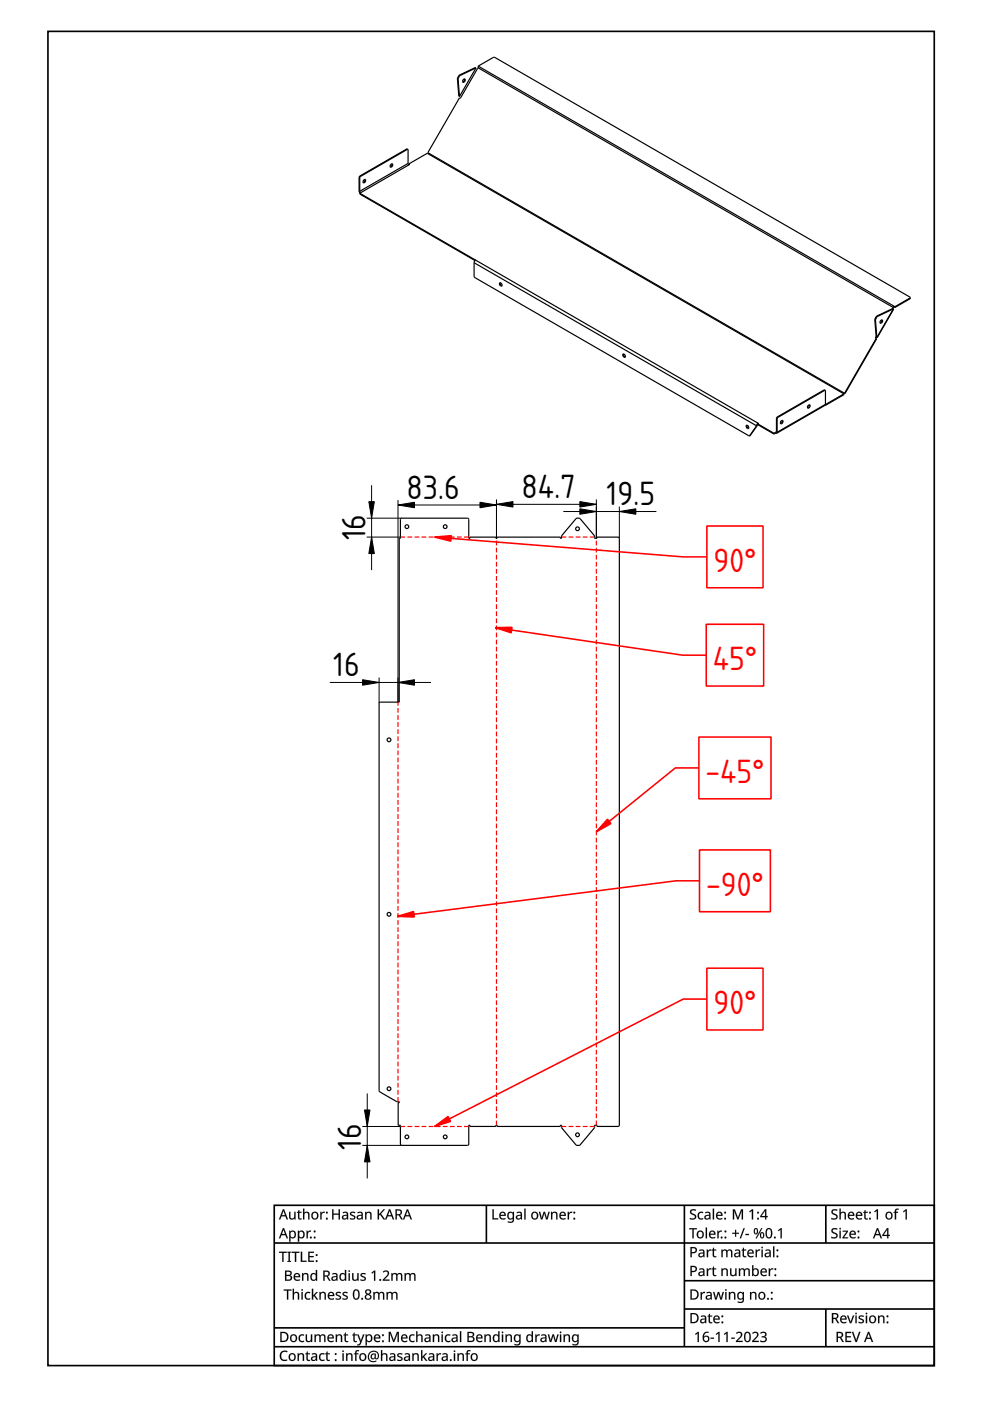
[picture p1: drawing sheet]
<svg xmlns="http://www.w3.org/2000/svg" width="210mm" height="297mm" viewBox="0 0 210 297" stroke-linecap="round" stroke-linejoin="round" font-family="sans-serif">
<defs><g id="words">
<g font-size="6.7">
<text x="86.2" y="105.8">83.6</text>
<text x="110.6" y="105.6">84.7</text>
<text x="128.6" y="107.2">19.5</text>
<text x="77.5" y="114.6" transform="rotate(-90 77.5 114.6)">16</text>
<text x="70.7" y="143.4">16</text>
<text x="76.6" y="243.9" transform="rotate(-90 76.6 243.9)">16</text>
</g>
<g font-size="6.7" fill="#f00">
<text x="151.3" y="121.3">90°</text>
<text x="151.1" y="142.2">45°</text>
<text x="149.6" y="166.1">-45°</text>
<text x="149.7" y="190">-90°</text>
<text x="151.3" y="215.1">90°</text>
</g>
</g></defs>
<path d="M10.2 6.7h187.9v282.8h-187.9zM58.1 255.5h140v34h-140zM103.1 255.5v8M145.1 255.5v30M175.1 255.5v8M58.1 263.5h140M145.1 271.5h53M145.1 277.5h53M175.1 277.5v8M58.1 281.5h87M58.1 285.5h140" fill="none" stroke="#000" stroke-width=".35"/>
<g fill="#000">
<path d="M60 256.4h.2l.9 2.2h-.3l-.3-.7h-.8l-.3 .7h-.3zM60 256.4l-.9 2.1h.3l.3-.6h.8l.3 .6h.3l-.9-2.1zM60.1 256.7l-.3 .9h.6zM60.1 256.6l.4 1.1h-.8zM61.3 256.9h.3v1.1a.41 .41 0 0 0 .5 .3 .41 .41 0 0 0 .3-.5v-.9h.3v1.7h-.3v-.3a.62 .62 0 0 1-.7 .3 .62 .62 0 0 1-.4-.6zM61.3 256.9v1.1a.62 .62 0 0 0 .5 .5 .62 .62 0 0 0 .6-.2v.2h.3v-1.6h-.3v.9a.44 .44 0 0 1-.3 .5 .44 .44 0 0 1-.5-.3v-1.1zM63.3 256.6h.2v.3h.4v.3l-.4-.1v1.1l.4 .1v.3a.51 .51 0 0 1-.7-.5v-1l-.3 .1v-.2l.3-.1zM63.3 256.6l-.1 .3-.2 .1v.1h.2v1a.51 .51 0 0 0 .7 .4v-.2l-.3 .1-.2-.3v-1h.5v-.2l-.5 .1 .1-.4zM64.2 256.2h.3v1a.61 .61 0 0 1 .7-.3 .61 .61 0 0 1 .4 .6v1.1h-.3v-1.1a.42 .42 0 0 0-.5-.3 .42 .42 0 0 0-.3 .5v.9h-.3zM64.3 256.3v2.2h.2v-.8a.44 .44 0 0 1 .3-.6 .44 .44 0 0 1 .6 .4l-.1 1h.3v-1a.62 .62 0 0 0-.5-.5 .62 .62 0 0 0-.6 .2v-.9zM66.2 257.1a.79 .79 0 0 1 1.1 .1 .79 .79 0 0 1-.1 1.1 .79 .79 0 0 1-1.1-.1l-.1-.7zM66.2 257.1a.82 .82 0 0 0 .1 1.3 .82 .82 0 0 0 1.3-.4 .82 .82 0 0 0-.8-1.1zM66.4 257.3a.54 .54 0 0 0 0 .8 .54 .54 0 0 0 .8 0 .54 .54 0 0 0-.1-.7 .54 .54 0 0 0-.7-.1zM66.4 257.3a.55 .55 0 0 1 .8 .4 .55 .55 0 0 1-.8 .5l-.1-.5zM67.9 256.9h.2l.1 .3 .3-.3h.4l-.2 .3a.47 .47 0 0 0-.5 .5v.9h-.3zM67.9 256.9v1.6h.3v-.8a.48 .48 0 0 1 .6-.5l.1-.3h-.4l-.3 .3-.1-.3zM69.1 257.1a.21 .21 0 0 1 .4 0 .21 .21 0 0 1-.4 0zM69.1 257.1a.2 .2 0 0 0 .4 0 .2 .2 0 0 0-.4 0zM69.1 258.4a.21 .21 0 0 1 .4 0 .21 .21 0 0 1-.4 0zM69.1 258.4a.2 .2 0 0 0 .4 0 .2 .2 0 0 0-.4 0z"/>
<path d="M60 256.4h.2l.9 2.1h-.3l-.3-.6h-.8l-.3 .6h-.3zM60.1 256.7l-.3 .9h.6zM61.3 256.9h.3v1.1a.43 .43 0 0 0 .5 .3 .43 .43 0 0 0 .3-.5v-.9h.3v1.6h-.3v-.2a.62 .62 0 0 1-.7 .2 .62 .62 0 0 1-.4-.5zM63.3 256.6h.2v.3h.4v.2h-.4v1l.1 .2h.3a.39 .39 0 0 1-.5 .3 .39 .39 0 0 1-.2-.5v-1h-.2v-.1l.2-.1zM64.3 256.3h.2v.9a.61 .61 0 0 1 .7-.3 .61 .61 0 0 1 .4 .6v1h-.3v-1a.43 .43 0 0 0-.5-.4 .43 .43 0 0 0-.3 .6v.8h-.2zM66.2 257.1a.78 .78 0 0 1 1.1 .1 .78 .78 0 0 1-.1 1.1 .78 .78 0 0 1-1.1-.1l-.1-.7zM66.4 257.3a.55 .55 0 0 0 0 .8 .55 .55 0 0 0 .8 0 .56 .56 0 0 0-.1-.8 .56 .56 0 0 0-.7 0zM67.9 256.9h.2l.1 .3 .3-.3h.4l-.2 .3a.49 .49 0 0 0-.5 .5v.8h-.3zM69.1 257.1a.2 .2 0 0 1 .4 0 .2 .2 0 0 1-.4 0zM69.1 258.4a.2 .2 0 0 1 .4 0 .2 .2 0 0 1-.4 0z"/>
<path d="M70.4 256.4h.3v.9h1.1v-.9h.3v2.1h-.3v-1h-1.1v1h-.3zM72.7 257a.67 .67 0 0 1 1.1 .4v1.1h-.2v-.2a.55 .55 0 0 1-.8 .3 .55 .55 0 0 1-.3-.7 .55 .55 0 0 1 .8-.3h.2a.44 .44 0 0 0-.2-.5 .44 .44 0 0 0-.5 .1zM72.9 257.9l-.1 .2a.42 .42 0 0 0 .5 .2 .42 .42 0 0 0 .2-.5zM74.4 257l.4-.1 .5 .1-.2 .2a.36 .36 0 0 0-.4-.1 .36 .36 0 0 0-.2 .3l.2 .2a.54 .54 0 0 1 .6 .6 .54 .54 0 0 1-.8 .4l-.3-.1v-.3a.47 .47 0 0 0 .5 .2 .47 .47 0 0 0 .4-.4l-.3-.1a.53 .53 0 0 1-.5-.3 .53 .53 0 0 1 .1-.6zM75.8 257a.67 .67 0 0 1 1.1 .4v1.1h-.2v-.2a.55 .55 0 0 1-.7 .3 .55 .55 0 0 1-.3-.7 .55 .55 0 0 1 .7-.3h.3a.44 .44 0 0 0-.3-.5 .44 .44 0 0 0-.5 .1zM76 257.9l-.1 .2a.42 .42 0 0 0 .6 .2 .42 .42 0 0 0 .2-.5zM77.4 256.9h.2l.1 .3a.61 .61 0 0 1 .6-.3 .61 .61 0 0 1 .5 .6v1h-.3v-1a.43 .43 0 0 0-.5-.4 .43 .43 0 0 0-.3 .6v.8h-.3zM80.1 256.4h.3v1.1l.9-1.1h.3l-.8 .9 .9 1.2h-.4l-.7-1-.2 .2v.8h-.3zM82.5 256.4h.2l.9 2.1h-.3l-.3-.6h-.8l-.3 .6h-.2zM82.6 256.7l-.3 .9h.6zM83.9 256.4h.5a.62 .62 0 0 1 .8 .4 .62 .62 0 0 1-.4 .8l.6 .9h-.3l-.5-.8h-.5v.8h-.2zM84.1 256.6v.8h.3a.41 .41 0 0 0 .5-.4 .41 .41 0 0 0-.5-.4zM86.3 256.4h.2l.8 2.1h-.2l-.3-.6h-.8l-.3 .6h-.3zM86.4 256.7l-.4 .9h.7z"/>
<path d="M70.4 256.4h.3v.9h1.1v-.9h.3v2.2h-.3v-1.1h-1.1v1.1h-.3zM70.4 256.4v2.1h.3v-1h1.1v1h.3v-2.1h-.3v.9h-1.1v-.9zM72.7 257a.69 .69 0 0 1 1.1 .4v1.2h-.2l-.1-.3a.56 .56 0 0 1-.7 .3 .56 .56 0 0 1-.3-.7 .56 .56 0 0 1 .8-.3h.2a.45 .45 0 0 0-.3-.5 .45 .45 0 0 0-.4 .2zM72.7 257l.1 .2a.45 .45 0 0 1 .5-.1 .45 .45 0 0 1 .2 .5 .64 .64 0 0 0-.7 .1 .64 .64 0 0 0-.1 .7 .76 .76 0 0 0 .9-.1v.2h.2v-1.1a.66 .66 0 0 0-1.1-.3zM72.9 257.9l-.1 .2a.41 .41 0 0 0 .5 .2 .41 .41 0 0 0 .2-.5zM72.9 257.9l.6-.2a.4 .4 0 0 1-.2 .6 .4 .4 0 0 1-.5-.3zM74.4 257l.4-.1 .5 .1-.1 .2h-.1a.35 .35 0 0 0-.4-.1 .35 .35 0 0 0-.2 .3l.4 .2a.53 .53 0 0 1 .4 .7 .53 .53 0 0 1-.8 .3l-.3-.1v-.3a.46 .46 0 0 0 .5 .2 .46 .46 0 0 0 .3-.4l-.2-.1a.54 .54 0 0 1-.5-.3 .54 .54 0 0 1 .1-.6zM74.4 257a.44 .44 0 0 0-.1 .5 .44 .44 0 0 0 .4 .3 .3 .3 0 0 1 .4 .2 .3 .3 0 0 1-.2 .4l-.7-.2v.3a.61 .61 0 0 0 .8 .1 .61 .61 0 0 0 .2-.8l-.3-.2a.28 .28 0 0 1-.4-.1 .28 .28 0 0 1 .1-.4l.6 .1 .1-.2zM75.8 257a.69 .69 0 0 1 1.1 .4v1.2h-.2v-.3a.56 .56 0 0 1-.8 .3 .56 .56 0 0 1-.3-.7 .56 .56 0 0 1 .8-.3h.2a.45 .45 0 0 0-.2-.5 .45 .45 0 0 0-.5 .2zM75.8 257l.1 .2a.45 .45 0 0 1 .5-.1 .45 .45 0 0 1 .3 .5 .64 .64 0 0 0-.8 .1 .64 .64 0 0 0-.1 .7 .76 .76 0 0 0 .9-.1v.2h.2v-1.1a.66 .66 0 0 0-1.1-.3zM76 257.9l-.1 .2a.41 .41 0 0 0 .6 .2 .41 .41 0 0 0 .1-.5zM76 257.9l.7-.2a.4 .4 0 0 1-.3 .6 .4 .4 0 0 1-.5-.3zM77.4 256.9h.2l.1 .2a.61 .61 0 0 1 .7-.2 .61 .61 0 0 1 .4 .6v1.1h-.3v-1.1a.41 .41 0 0 0-.5-.3 .41 .41 0 0 0-.3 .5v.9h-.3zM77.4 256.9v1.6h.3v-.8a.44 .44 0 0 1 .3-.6 .44 .44 0 0 1 .5 .4v1h.3v-1a.61 .61 0 0 0-.5-.5 .61 .61 0 0 0-.6 .2l-.1-.3zM80.1 256.4h.3v1.1l.9-1.1h.4l-.9 .9 .9 1.3h-.4l-.7-1.1-.2 .2v.9h-.3zM80.1 256.4v2.1h.3l-.1-.8 .3-.2 .7 1 .3 .1-.8-1.3 .8-.9h-.3l-1 1.1 .1-1.1zM82.5 256.4h.2l.9 2.2h-.3l-.3-.7h-.8l-.3 .7h-.3zM82.5 256.4l-.8 2.1h.2l.3-.6h.8l.3 .6h.3l-.9-2.1zM82.6 256.7l-.3 .9h.6zM82.6 256.6l.4 1.1h-.8zM83.8 256.4h.6a.62 .62 0 0 1 .8 .4 .62 .62 0 0 1-.4 .8l.6 1h-.3l-.5-.9h-.5v.9h-.3zM83.9 256.4v2.1h.2v-.9h.5l.5 .9h.3l-.6-.9a.6 .6 0 0 0 .4-.8 .6 .6 0 0 0-.8-.4zM84.1 256.6v.8h.3a.39 .39 0 0 0 .5-.4 .39 .39 0 0 0-.5-.3zM84.1 256.6h.3a.42 .42 0 0 1 .6 .4 .42 .42 0 0 1-.6 .4h-.3zM86.3 256.4h.2l.9 2.2h-.3l-.3-.7h-.8l-.3 .7h-.3zM86.3 256.4l-.9 2.1h.3l.2-.6h.9l.3 .6h.2l-.8-2.1zM86.4 256.7l-.4 .9h.7zM86.4 256.6l.3 1.1h-.7z"/>
<path d="M104.4 256.4h.3v1.9h.9v.3h-1.2zM104.4 256.4v2.1h1.2v-.2h-.9v-1.9zM106 257.1a.7 .7 0 0 1 .9-.1 .7 .7 0 0 1 .3 .8h-1.1a.64 .64 0 0 0 1.1 .4 .47 .47 0 0 1-.8 .4 .92 .92 0 0 1-.4-1.5zM106.1 257.1a.86 .86 0 0 0-.1 1.2 .86 .86 0 0 0 1.2 .2v-.3a.6 .6 0 0 1-.7 .2 .6 .6 0 0 1-.4-.6h1.1a.68 .68 0 0 0-.3-.8 .68 .68 0 0 0-.8 .1zM106.3 257.3l-.2 .3h.9l-.3-.4zM106.3 257.2a.41 .41 0 0 1 .5-.1 .41 .41 0 0 1 .2 .5h-.9zM107.7 257.1a.62 .62 0 0 1 1 0l.1-.2h.2v1.7a.84 .84 0 0 1-1.3 .6v-.3a.61 .61 0 0 0 .7 .1 .61 .61 0 0 0 .3-.7 .72 .72 0 0 1-.9 .1 .72 .72 0 0 1-.2-.9zM107.7 257.1a.79 .79 0 0 0-.1 1 .79 .79 0 0 0 1 .4l.1-.2a.62 .62 0 0 1-.3 .7 .62 .62 0 0 1-.7-.1v.3a1.09 1.09 0 0 0 1.2-.3l.1-2h-.2l-.1 .3a.62 .62 0 0 0-1-.1zM107.9 257.3a.53 .53 0 0 0 0 .8 .53 .53 0 0 0 .8 0 .53 .53 0 0 0-.1-.7 .53 .53 0 0 0-.7-.1zM107.9 257.3a.59 .59 0 0 1 .8 .1 .59 .59 0 0 1-.1 .8 .6 .6 0 0 1-.8-.1 .6 .6 0 0 1 .1-.8zM109.5 257a.69 .69 0 0 1 1.2 .4v1.2h-.2l-.1-.3a.56 .56 0 0 1-.7 .3 .56 .56 0 0 1-.3-.7 .56 .56 0 0 1 .7-.3h.3a.45 .45 0 0 0-.3-.5 .45 .45 0 0 0-.5 .2zM109.5 257l.1 .2a.45 .45 0 0 1 .6-.1 .45 .45 0 0 1 .2 .5 .64 .64 0 0 0-.8 .1 .64 .64 0 0 0-.1 .7 .76 .76 0 0 0 .9-.1l.1 .2h.2v-1.1a.66 .66 0 0 0-1.1-.3zM109.8 257.9l-.1 .2a.41 .41 0 0 0 .5 .2 .41 .41 0 0 0 .2-.5zM109.7 257.9l.7-.2a.4 .4 0 0 1-.2 .6 .4 .4 0 0 1-.5-.3zM111.2 256.2h.2v2.4h-.2zM111.2 256.3v2.2h.2v-2.2zM112.8 257.1a.79 .79 0 0 1 1.1 .1 .79 .79 0 0 1-.1 1.1 .79 .79 0 0 1-1.1-.1l-.1-.7zM112.8 257.1a.82 .82 0 0 0 .2 1.3 .82 .82 0 0 0 1.2-.4 .82 .82 0 0 0-.8-1.1zM113 257.3a.54 .54 0 0 0 0 .8 .54 .54 0 0 0 .8 0 .54 .54 0 0 0-.1-.7 .54 .54 0 0 0-.7-.1zM113 257.3a.55 .55 0 0 1 .9 .4 .55 .55 0 0 1-.9 .5l-.1-.5zM114.2 256.9h.3l.4 1.4 .3-1.4h.4l.3 1.4 .4-1.4h.3l-.5 1.7h-.3l-.4-1.4-.4 1.4h-.3zM114.3 256.9l.4 1.6h.3l.4-1.3 .4 1.3h.3l.4-1.6h-.2l-.3 1.4-.5-1.4h-.2l-.4 1.4-.4-1.4zM116.8 256.9h.3v.2a.61 .61 0 0 1 .7-.2 .61 .61 0 0 1 .4 .6v1.1h-.3v-1.1a.41 .41 0 0 0-.5-.3 .41 .41 0 0 0-.3 .5v.9h-.3zM116.8 256.9v1.6h.3v-.8a.44 .44 0 0 1 .3-.6 .44 .44 0 0 1 .5 .4v1h.3v-1a.61 .61 0 0 0-.5-.5 .61 .61 0 0 0-.6 .2l-.1-.3zM118.8 257.1a.7 .7 0 0 1 .9-.1 .7 .7 0 0 1 .3 .8h-1.1a.64 .64 0 0 0 1 .4 .47 .47 0 0 1-.7 .4 .92 .92 0 0 1-.4-1.5zM118.8 257.1a.86 .86 0 0 0 0 1.2 .86 .86 0 0 0 1.1 .2v-.3a.6 .6 0 0 1-.7 .2 .6 .6 0 0 1-.3-.6h1.1a.68 .68 0 0 0-.4-.8 .68 .68 0 0 0-.8 .1zM119 257.3l-.1 .3h.8l-.2-.4zM119 257.2a.41 .41 0 0 1 .5-.1 .41 .41 0 0 1 .2 .5h-.8zM120.4 256.9h.2v.3l.4-.3h.3l-.1 .3a.47 .47 0 0 0-.5 .5v.9h-.3zM120.4 256.9v1.6h.2v-.8a.48 .48 0 0 1 .7-.5v-.3h-.3l-.4 .3v-.3zM121.6 257.1a.21 .21 0 0 1 .4 0 .21 .21 0 0 1-.4 0zM121.6 257.1a.2 .2 0 0 0 .4 0 .2 .2 0 0 0-.4 0zM121.6 258.4a.21 .21 0 0 1 .4 0 .21 .21 0 0 1-.4 0zM121.6 258.4a.2 .2 0 0 0 .4 0 .2 .2 0 0 0-.4 0z"/>
<path d="M104.4 256.4h.3v1.9h.9v.2h-1.2zM106.1 257.1a.69 .69 0 0 1 .8-.1 .69 .69 0 0 1 .3 .8h-1.1a.61 .61 0 0 0 .4 .5 .61 .61 0 0 0 .7-.1v.3a.87 .87 0 0 1-1.2-.2 .87 .87 0 0 1 .1-1.2zM106.3 257.2l-.2 .4h.9l-.3-.4zM107.7 257.1a.65 .65 0 0 1 1 0l.1-.2h.2v1.7a.79 .79 0 0 1-.5 .7 .79 .79 0 0 1-.8-.1v-.3a.61 .61 0 0 0 .7 .1 .61 .61 0 0 0 .3-.7 .71 .71 0 0 1-.9 .1 .71 .71 0 0 1-.2-.9zM107.9 257.3a.56 .56 0 0 0 0 .8 .56 .56 0 0 0 .8 0 .56 .56 0 0 0 0-.7 .56 .56 0 0 0-.8-.1zM109.5 257a.67 .67 0 0 1 1.2 .4v1.1h-.2l-.1-.2a.55 .55 0 0 1-.7 .3 .55 .55 0 0 1-.3-.7 .55 .55 0 0 1 .7-.3h.3a.44 .44 0 0 0-.3-.5 .44 .44 0 0 0-.5 .1zM109.8 257.9l-.2 .2a.42 .42 0 0 0 .6 .2 .42 .42 0 0 0 .2-.5zM111.2 256.3h.2v2.2h-.2zM112.8 257.1a.78 .78 0 0 1 1.1 .1 .78 .78 0 0 1-.1 1.1 .78 .78 0 0 1-1.1-.1v-.7zM113 257.3a.55 .55 0 0 0 0 .8 .55 .55 0 0 0 .8 0 .56 .56 0 0 0-.1-.8 .56 .56 0 0 0-.7 0zM114.3 256.9h.2l.4 1.4 .4-1.4h.2l.4 1.4 .4-1.4h.2l-.4 1.6h-.3l-.4-1.3-.4 1.3h-.3zM116.8 256.9h.2l.1 .3a.61 .61 0 0 1 .7-.3 .61 .61 0 0 1 .4 .6v1h-.3v-1a.43 .43 0 0 0-.5-.4 .43 .43 0 0 0-.3 .6v.8h-.3zM118.8 257.1a.69 .69 0 0 1 .8-.1 .69 .69 0 0 1 .4 .8h-1.1a.61 .61 0 0 0 .3 .5 .61 .61 0 0 0 .7-.1v.3a.87 .87 0 0 1-1.2-.2 .87 .87 0 0 1 .1-1.2zM119 257.2l-.1 .4h.8l-.2-.4zM120.4 256.9h.2v.3l.4-.3h.3l-.1 .3a.49 .49 0 0 0-.6 .5v.8h-.2zM121.6 257.1a.2 .2 0 0 1 .4 0 .2 .2 0 0 1-.4 0zM121.6 258.4a.2 .2 0 0 1 .4 0 .2 .2 0 0 1-.4 0z"/>
<path d="M146.5 256.5l.8-.1 .3 .1-.1 .2a.47 .47 0 0 0-.6-.1 .47 .47 0 0 0-.2 .6h.1a.73 .73 0 0 1 .7 .4 .73 .73 0 0 1-.1 .8l-.9 .1h-.2v-.3a.58 .58 0 0 0 .6 .2 .58 .58 0 0 0 .4-.6l-.1-.1a.83 .83 0 0 1-.7-1.2zM148.1 257.1l.7-.2 .3 .1-.1 .2a.59 .59 0 0 0-.8 .6 .59 .59 0 0 0 .9 .5v.2a.84 .84 0 0 1-1.1-.3 .84 .84 0 0 1 .1-1.1zM149.5 257a.67 .67 0 0 1 1.1 .4v1.1h-.2v-.2a.55 .55 0 0 1-.7 .3 .55 .55 0 0 1-.3-.7 .55 .55 0 0 1 .7-.3h.3a.44 .44 0 0 0-.3-.5 .44 .44 0 0 0-.5 .1zM149.7 257.9l-.1 .2a.42 .42 0 0 0 .6 .2 .42 .42 0 0 0 .2-.5zM151.1 256.3h.3v2.2h-.3zM152 257.1a.69 .69 0 0 1 .9-.1 .69 .69 0 0 1 .3 .8h-1.1a.61 .61 0 0 0 .4 .5 .61 .61 0 0 0 .6-.1v.3a.87 .87 0 0 1-1.1-.2 .87 .87 0 0 1 0-1.2zM152.2 257.2l-.1 .4h.8l-.2-.4zM153.6 257.1a.2 .2 0 0 1 .4 0 .2 .2 0 0 1-.4 0zM153.6 258.4a.2 .2 0 0 1 .3 0 .2 .2 0 0 1-.3 0z"/>
<path d="M146.5 256.5l.8-.1 .3 .1-.1 .2a.45 .45 0 0 0-.6-.1 .45 .45 0 0 0-.2 .6l.3 .2a.65 .65 0 0 1 .6 .8 .65 .65 0 0 1-.9 .4l-.5-.1 .1-.3a.67 .67 0 0 0 1-.3l-.2-.2a.75 .75 0 0 1-.7-.4 .75 .75 0 0 1 .1-.8zM146.5 256.5a.59 .59 0 0 0-.2 .6 .59 .59 0 0 0 .5 .4v.1a.43 .43 0 0 1 .5 .5 .43 .43 0 0 1-.6 .2l-.4-.1v.3a.75 .75 0 0 0 .9 0 .75 .75 0 0 0 .3-.9l-.5-.2a.42 .42 0 0 1-.4-.6 .42 .42 0 0 1 .6-.2l.3 .1 .1-.2-.6-.1zM148.1 257.1l.7-.2 .3 .1-.1 .2a.58 .58 0 0 0-.8 .6 .58 .58 0 0 0 .9 .4v.1a.51 .51 0 0 1-.5 .4 .51 .51 0 0 1-.5-.3 1.07 1.07 0 0 1 0-1.3zM148.1 257.1a.83 .83 0 0 0-.1 1.1 .83 .83 0 0 0 1.1 .3v-.2a.59 .59 0 0 1-.9-.5 .59 .59 0 0 1 .8-.6l.1-.2-.3-.1zM149.5 257a.69 .69 0 0 1 1.1 .4v1.2h-.2v-.3a.56 .56 0 0 1-.8 .3 .56 .56 0 0 1-.2-.7 .56 .56 0 0 1 .7-.3h.3a.45 .45 0 0 0-.3-.5 .45 .45 0 0 0-.5 .2zM149.5 257l.1 .2a.45 .45 0 0 1 .5-.1 .45 .45 0 0 1 .3 .5 .64 .64 0 0 0-.8 .1 .64 .64 0 0 0-.1 .7 .76 .76 0 0 0 .9-.1v.2h.2v-1.1a.66 .66 0 0 0-1.1-.3zM149.7 257.9l-.1 .2a.41 .41 0 0 0 .6 .2 .41 .41 0 0 0 .2-.5zM149.7 257.9l.7-.2a.4 .4 0 0 1-.3 .6 .4 .4 0 0 1-.5-.3zM151.1 256.2h.3v2.4h-.3zM151.1 256.3v2.2h.3v-2.2zM152 257.1a.7 .7 0 0 1 .9-.1 .7 .7 0 0 1 .3 .8h-1.1a.64 .64 0 0 0 1 .4 .47 .47 0 0 1-.7 .4 .92 .92 0 0 1-.4-1.5zM152 257.1a.86 .86 0 0 0 0 1.2 .86 .86 0 0 0 1.1 .2v-.3a.6 .6 0 0 1-.7 .2 .6 .6 0 0 1-.3-.6h1.1a.68 .68 0 0 0-.3-.8 .68 .68 0 0 0-.9 .1zM152.2 257.3l-.1 .3h.8l-.2-.4zM152.2 257.2a.41 .41 0 0 1 .5-.1 .41 .41 0 0 1 .2 .5h-.8zM153.5 257.1a.25 .25 0 0 1 .5 0 .25 .25 0 0 1-.5 0zM153.6 257.1a.18 .18 0 0 0 .3 0 .18 .18 0 0 0-.3 0zM153.5 258.4a.25 .25 0 0 1 .5 0 .25 .25 0 0 1-.5 0zM153.6 258.4a.18 .18 0 0 0 .3 0 .18 .18 0 0 0-.3 0z"/>
<path d="M155.4 256.4h.4l.7 1.8 .6-1.8h.4v2.2h-.2v-1.9l-.7 1.9h-.3l-.7-1.9 .1 1.9h-.3zM155.4 256.4v2.1h.2v-1.8l.7 1.8h.3l.7-1.8v1.8h.2v-2.1h-.4l-.6 1.8-.7-1.8zM158.8 256.8l.6-.4h.3v2.2h-.3v-1.9l-.4 .4zM158.9 256.9l.1 .1 .4-.4v1.9h.3v-2.1h-.3zM160.5 257.1a.21 .21 0 0 1 .4 0 .21 .21 0 0 1-.4 0zM160.5 257.1a.2 .2 0 0 0 .4 0 .2 .2 0 0 0-.4 0zM160.5 258.4a.21 .21 0 0 1 .4 0 .21 .21 0 0 1-.4 0zM160.5 258.4a.2 .2 0 0 0 .4 0 .2 .2 0 0 0-.4 0zM162.2 256.4h.3v1.4h.3v.3h-.3v.5h-.3v-.5h-1v-.3zM162.2 256.4l-1 1.4v.3l1-.1v.5h.3l-.1-.5 .4 .1v-.3h-.4l.1-1.4zM162.2 256.7l-.7 1.1h.7zM162.2 256.7v1.1h-.8z"/>
<path d="M155.4 256.4h.4l.7 1.8 .6-1.8h.4v2.1h-.2v-1.8l-.7 1.8h-.3l-.7-1.8v1.8h-.2zM158.9 256.9l.5-.5h.3v2.1h-.3v-1.8l-.4 .3zM160.5 257.1a.2 .2 0 0 1 .4 0 .2 .2 0 0 1-.4 0zM160.5 258.4a.2 .2 0 0 1 .4 0 .2 .2 0 0 1-.4 0zM162.2 256.4h.3v1.4h.3v.3h-.3v.4h-.3v-.4h-1v-.3zM162.2 256.7l-.8 1.1h.8z"/>
<path d="M176.5 256.5l.8-.1 .2 .1v.2a.47 .47 0 0 0-.6-.1 .47 .47 0 0 0-.2 .6 .73 .73 0 0 1 .8 .4 .73 .73 0 0 1-.1 .8l-.9 .1h-.3v-.3a.58 .58 0 0 0 .7 .2 .58 .58 0 0 0 .4-.6l-.1-.1a.83 .83 0 0 1-.7-1.2zM178 256.3h.3l-.1 .9a.61 .61 0 0 1 .7-.3 .61 .61 0 0 1 .5 .6v1h-.3v-1a.43 .43 0 0 0-.5-.4 .43 .43 0 0 0-.3 .6v.8h-.3zM180 257.1a.69 .69 0 0 1 .8-.1 .69 .69 0 0 1 .3 .8h-1.1a.61 .61 0 0 0 .4 .5 .61 .61 0 0 0 .7-.1v.3a.87 .87 0 0 1-1.2-.2 .87 .87 0 0 1 .1-1.2zM180.2 257.2l-.2 .4h.9l-.3-.4zM181.6 257.1a.69 .69 0 0 1 .9-.1 .69 .69 0 0 1 .3 .8h-1.1a.61 .61 0 0 0 .4 .5 .61 .61 0 0 0 .7-.1v.3a.87 .87 0 0 1-1.2-.2 .87 .87 0 0 1 0-1.2zM181.9 257.2l-.2 .4h.8l-.2-.4zM183.4 256.6h.1v.3h.5v.2h-.5v1l.2 .2h.3a.39 .39 0 0 1-.5 .3 .39 .39 0 0 1-.2-.5v-1h-.3v-.1l.3-.1zM184.3 257.1a.2 .2 0 0 1 .4 0 .2 .2 0 0 1-.4 0zM184.3 258.4a.2 .2 0 0 1 .4 0 .2 .2 0 0 1-.4 0z"/>
<path d="M176.5 256.5l.8-.1 .3 .1-.1 .2a.45 .45 0 0 0-.6-.1 .45 .45 0 0 0-.2 .6l.3 .2a.65 .65 0 0 1 .6 .8 .65 .65 0 0 1-.9 .4l-.5-.1 .1-.3a.67 .67 0 0 0 1-.3l-.2-.2a.75 .75 0 0 1-.7-.4 .75 .75 0 0 1 .1-.8zM176.5 256.5a.59 .59 0 0 0-.2 .6 .59 .59 0 0 0 .5 .4v.1a.43 .43 0 0 1 .5 .5 .43 .43 0 0 1-.6 .2l-.5-.1 .1 .3a.75 .75 0 0 0 .9 0 .75 .75 0 0 0 .2-.9l-.4-.2a.42 .42 0 0 1-.4-.6 .42 .42 0 0 1 .6-.2l.3 .1v-.2l-.5-.1zM178 256.2h.3v1a.61 .61 0 0 1 .6-.3 .61 .61 0 0 1 .5 .6v1.1h-.3v-1.1a.42 .42 0 0 0-.5-.3 .42 .42 0 0 0-.3 .5v.9h-.3zM178 256.3v2.2h.3l-.1-.8a.44 .44 0 0 1 .4-.6 .44 .44 0 0 1 .5 .4v1h.3l-.1-1a.62 .62 0 0 0-.4-.5 .62 .62 0 0 0-.7 .2l.1-.9zM179.9 257.1a.7 .7 0 0 1 .9-.1 .7 .7 0 0 1 .3 .8h-1.1a.64 .64 0 0 0 1.1 .4 .47 .47 0 0 1-.8 .4 .92 .92 0 0 1-.4-1.5zM180 257.1a.86 .86 0 0 0-.1 1.2 .86 .86 0 0 0 1.2 .2v-.3a.6 .6 0 0 1-.7 .2 .6 .6 0 0 1-.4-.6h1.1a.68 .68 0 0 0-.3-.8 .68 .68 0 0 0-.8 .1zM180.2 257.3l-.2 .3h.9l-.3-.4zM180.2 257.2a.41 .41 0 0 1 .4-.1 .41 .41 0 0 1 .3 .5h-.9zM181.6 257.1a.7 .7 0 0 1 .9-.1 .7 .7 0 0 1 .3 .8h-1.1a.64 .64 0 0 0 1.1 .4 .47 .47 0 0 1-.8 .4 .92 .92 0 0 1-.4-1.5zM181.7 257.1a.86 .86 0 0 0-.1 1.2 .86 .86 0 0 0 1.1 .2l.1-.3a.6 .6 0 0 1-.7 .2 .6 .6 0 0 1-.4-.6h1.1a.68 .68 0 0 0-.3-.8 .68 .68 0 0 0-.8 .1zM181.9 257.3l-.2 .3h.8l-.2-.4zM181.8 257.2a.41 .41 0 0 1 .5-.1 .41 .41 0 0 1 .2 .5h-.8zM183.3 256.6h.2v.3h.5v.3l-.5-.1v1.1l.5 .1-.1 .3a.51 .51 0 0 1-.7-.5l.1-1-.3 .1v-.2l.3-.1zM183.4 256.6l-.1 .3-.3 .1v.1h.3v1a.51 .51 0 0 0 .7 .4v-.2l-.3 .1-.2-.3v-1h.5v-.2l-.5 .1v-.4zM184.3 257.1a.21 .21 0 0 1 .4 0 .21 .21 0 0 1-.4 0zM184.3 257.1a.2 .2 0 0 0 .4 0 .2 .2 0 0 0-.4 0zM184.3 258.4a.21 .21 0 0 1 .4 0 .21 .21 0 0 1-.4 0zM184.3 258.4a.2 .2 0 0 0 .4 0 .2 .2 0 0 0-.4 0z"/>
<path d="M185.4 256.9l.5-.5h.3v2.1h-.3v-1.8l-.4 .3zM188 257.1a.78 .78 0 0 1 1.1 .1 .78 .78 0 0 1-.2 1.1 .78 .78 0 0 1-1.1-.1v-.7zM188.1 257.3a.55 .55 0 0 0 0 .8 .55 .55 0 0 0 .8 0 .56 .56 0 0 0 0-.8 .56 .56 0 0 0-.8 0zM189.9 256.4l.5-.1h.2l-.1 .2a.35 .35 0 0 0-.4 0 .35 .35 0 0 0-.1 .4h.4v.2h-.4v1.4h-.3v-1.4h-.3v-.1l.3-.1zM191.5 256.9l.6-.5h.2v2.1h-.3v-1.8l-.4 .3z"/>
<path d="M185.3 256.8l.6-.4h.3v2.2h-.3v-1.9l-.4 .4zM185.4 256.9l.1 .1 .4-.4v1.9h.3v-2.1h-.3zM187.9 257.1a.79 .79 0 0 1 1.2 .1 .79 .79 0 0 1-.1 1.1 .79 .79 0 0 1-1.2-.1v-.7zM188 257.1a.82 .82 0 0 0 .1 1.3 .82 .82 0 0 0 1.2-.4 .82 .82 0 0 0-.8-1.1zM188.1 257.3a.54 .54 0 0 0 0 .8 .54 .54 0 0 0 .8 0 .54 .54 0 0 0-.1-.7 .54 .54 0 0 0-.7-.1zM188.1 257.3a.55 .55 0 0 1 .9 .4 .55 .55 0 0 1-.9 .5l-.1-.5zM189.9 256.4l.5-.1h.2l-.1 .2a.33 .33 0 0 0-.4 .1 .33 .33 0 0 0-.1 .3h.4v.3l-.4-.1v1.5h-.3v-1.5l-.3 .1v-.2l.3-.1zM189.9 256.4l-.2 .5-.3 .1v.1h.3v1.4h.3v-1.4h.4v-.2l-.4 .1a.34 .34 0 0 1 .1-.5 .34 .34 0 0 1 .4 0v-.2zM191.5 256.8l.5-.4h.3v2.2h-.3v-1.9l-.4 .4zM191.5 256.9l.1 .1 .4-.4v1.9h.3v-2.1h-.2z"/>
<path d="M59.2 265.4h1.6v.2h-.7v1.9h-.3v-1.9h-.6zM60.9 265.4h.8v.2h-.2v1.7l.2 .1v.1h-.8v-.1l.3-.1v-1.7h-.3zM61.9 265.4h1.6v.2h-.7v1.9h-.3v-1.9h-.6zM63.8 265.4h.3v1.9h.9v.2h-1.2zM65.4 265.4h1.2v.2h-1v.7h.9v.2h-.9v.8h1v.2h-1.2zM66.9 266.1a.2 .2 0 0 1 .4 0 .2 .2 0 0 1-.4 0zM66.9 267.4a.2 .2 0 0 1 .4 0 .2 .2 0 0 1-.4 0z"/>
<path d="M59.2 265.4h1.6v.3l-.7-.1v2h-.3v-2l-.6 .1zM59.2 265.4v.2h.7l-.1 1.9h.3v-1.9h.7v-.2zM60.9 265.4h.8v.2h-.2v1.7l.2 .1v.2h-.8v-.2l.3-.1v-1.7h-.3zM60.9 265.4v.2h.3v1.7l-.3 .1v.1h.8v-.1l-.3-.1v-1.7h.3v-.2zM61.8 265.4h1.7v.3l-.7-.1v2h-.3v-2l-.7 .1zM61.9 265.4v.2h.6v1.9h.3v-1.9h.7v-.2zM63.8 265.4h.3v1.9h.9v.3h-1.2zM63.8 265.4v2.1h1.2v-.2h-1l.1-1.9zM65.3 265.4h1.3v.3h-1v.6h.9v.3l-.9-.1v.8h1v.3h-1.3zM65.4 265.4v2.1h1.2v-.2h-1v-.8h.9v-.2h-.9v-.7h1v-.2zM66.9 266.1a.25 .25 0 0 1 .5 0 .25 .25 0 0 1-.5 0zM67 266.1a.18 .18 0 0 0 .3 0 .18 .18 0 0 0-.3 0zM66.9 267.4a.25 .25 0 0 1 .5 0 .25 .25 0 0 1-.5 0zM67 267.4a.18 .18 0 0 0 .3 0 .18 .18 0 0 0-.3 0z"/>
<path d="M60 260.4h.2l.9 2.2h-.3l-.3-.7h-.8l-.3 .7h-.3zM60 260.4l-.9 2.1h.3l.3-.6h.8l.3 .6h.3l-.9-2.1zM60.1 260.7l-.3 .9h.6zM60.1 260.6l.4 1.1h-.8zM61.3 260.9h.2l.1 .3a.62 .62 0 0 1 1.1 .1 .79 .79 0 0 1 0 1 .79 .79 0 0 1-1 .1l-.1-.1v1h-.3zM61.3 260.9v2.4h.3v-1a.73 .73 0 0 0 1-.1 .73 .73 0 0 0-.1-1 .73 .73 0 0 0-.9 0l-.1-.3zM61.7 261.3l-.1 .4a.49 .49 0 0 0 .5 .6 .49 .49 0 0 0 .3-.7l-.2-.4zM61.7 261.3a.6 .6 0 0 1 .8 .2 .6 .6 0 0 1-.2 .8 .59 .59 0 0 1-.7-.2 .59 .59 0 0 1 0-.7zM63.1 260.9h.3v.3a.62 .62 0 0 1 1.1 .1 .79 .79 0 0 1 0 1 .79 .79 0 0 1-1 .1l-.1-.1v1h-.3zM63.2 260.9v2.4h.2v-1a.73 .73 0 0 0 1-.1 .73 .73 0 0 0 0-1 .73 .73 0 0 0-1 0v-.3zM63.5 261.3l-.1 .4a.49 .49 0 0 0 .6 .6 .49 .49 0 0 0 .3-.7l-.2-.4zM63.5 261.3a.6 .6 0 0 1 .8 .2 .6 .6 0 0 1-.2 .8 .59 .59 0 0 1-.6-.2 .59 .59 0 0 1 0-.7zM65 260.9h.2l.1 .3 .3-.3h.4l-.2 .3a.47 .47 0 0 0-.5 .5v.9h-.3zM65 260.9v1.6h.3v-.8a.48 .48 0 0 1 .6-.5v-.3h-.3l-.3 .3-.1-.3zM65.7 262.4a.21 .21 0 0 1 .4 0 .21 .21 0 0 1-.4 0zM65.7 262.4a.2 .2 0 0 0 .4 0 .2 .2 0 0 0-.4 0zM66.5 261.1a.21 .21 0 0 1 .4 0 .21 .21 0 0 1-.4 0zM66.5 261.1a.2 .2 0 0 0 .4 0 .2 .2 0 0 0-.4 0zM66.5 262.4a.21 .21 0 0 1 .4 0 .21 .21 0 0 1-.4 0zM66.5 262.4a.2 .2 0 0 0 .4 0 .2 .2 0 0 0-.4 0z"/>
<path d="M60 260.4h.2l.9 2.1h-.3l-.3-.6h-.8l-.3 .6h-.3zM60.1 260.7l-.3 .9h.6zM61.3 260.9h.2l.1 .3a.71 .71 0 0 1 .9-.2 .71 .71 0 0 1 .2 1 .66 .66 0 0 1-.4 .5 .66 .66 0 0 1-.7-.2v1h-.3zM61.7 261.3a.57 .57 0 0 0-.1 .7 .57 .57 0 0 0 .8 .2 .57 .57 0 0 0 0-.8 .57 .57 0 0 0-.7-.1zM63.2 260.9h.2v.3a.71 .71 0 0 1 1-.2 .71 .71 0 0 1 .2 1 .66 .66 0 0 1-.5 .5 .66 .66 0 0 1-.7-.2v1h-.2zM63.5 261.3a.57 .57 0 0 0-.1 .7 .57 .57 0 0 0 .8 .2 .57 .57 0 0 0 .1-.8 .57 .57 0 0 0-.8-.1zM65 260.9h.2l.1 .3 .3-.3h.3l-.1 .3a.49 .49 0 0 0-.5 .5v.8h-.3zM65.7 262.4a.2 .2 0 0 1 .4 0 .2 .2 0 0 1-.4 0zM66.5 261.1a.2 .2 0 0 1 .4 0 .2 .2 0 0 1-.4 0zM66.5 262.4a.2 .2 0 0 1 .4 0 .2 .2 0 0 1-.4 0z"/>
<path d="M60.4 269.4h.6a.55 .55 0 0 1 .8 .3 .55 .55 0 0 1-.3 .7 .58 .58 0 0 1 .4 .7 .58 .58 0 0 1-.7 .4h-.8zM60.7 269.6v.7h.6l.3-.2-.1-.4zM60.7 270.5v.8l.8-.1 .1-.3-.1-.3zM62.5 270.1a.69 .69 0 0 1 .8-.1 .69 .69 0 0 1 .3 .8h-1.1a.61 .61 0 0 0 .4 .5 .61 .61 0 0 0 .7-.1v.3a.87 .87 0 0 1-1.2-.2 .87 .87 0 0 1 .1-1.2zM62.7 270.2l-.2 .4h.9l-.3-.5zM64 269.9h.3v.2a.61 .61 0 0 1 .7-.2 .61 .61 0 0 1 .4 .6v1h-.3v-1a.43 .43 0 0 0-.5-.4 .43 .43 0 0 0-.3 .6v.8h-.3zM66 270.1a.66 .66 0 0 1 1 0v-.8h.2v2.2h-.2v-.2a.72 .72 0 0 1-1 .1 .72 .72 0 0 1-.2-.9zM66.2 270.3a.55 .55 0 0 0-.1 .8 .55 .55 0 0 0 .8 0 .55 .55 0 0 0 0-.7 .55 .55 0 0 0-.7-.1zM68.6 269.4h.5a.62 .62 0 0 1 .8 .4 .62 .62 0 0 1-.4 .8l.6 .9h-.3l-.6-.8h-.4v.8h-.2zM68.8 269.6v.8h.3a.41 .41 0 0 0 .5-.4 .41 .41 0 0 0-.5-.4zM70.4 270a.67 .67 0 0 1 1.2 .4v1.1h-.2l-.1-.2a.55 .55 0 0 1-.7 .3 .55 .55 0 0 1-.3-.7 .55 .55 0 0 1 .7-.3h.3a.44 .44 0 0 0-.3-.5 .44 .44 0 0 0-.5 .1zM70.7 270.9l-.2 .2a.42 .42 0 0 0 .6 .2 .42 .42 0 0 0 .2-.5zM72.2 270.1a.66 .66 0 0 1 1 0l-.1-.8h.3v2.2h-.2l-.1-.2a.72 .72 0 0 1-.9 .1 .72 .72 0 0 1-.2-.9zM72.4 270.3a.55 .55 0 0 0-.1 .8 .55 .55 0 0 0 .8 0 .55 .55 0 0 0 0-.7 .55 .55 0 0 0-.7-.1zM73.9 269.5a.17 .17 0 0 1 .3 0 .17 .17 0 0 1-.3 0zM73.9 269.9h.3v1.6h-.3zM74.7 269.9h.2v1.1a.43 .43 0 0 0 .6 .3 .43 .43 0 0 0 .3-.5v-.9h.2v1.6h-.2v-.2a.62 .62 0 0 1-.7 .2 .62 .62 0 0 1-.4-.5zM76.6 270l.4-.1 .5 .1-.1 .2a.36 .36 0 0 0-.4-.1 .36 .36 0 0 0-.3 .3l.3 .2a.54 .54 0 0 1 .6 .6 .54 .54 0 0 1-.8 .4l-.4-.1v-.3a.47 .47 0 0 0 .5 .2 .47 .47 0 0 0 .4-.4l-.2-.1a.53 .53 0 0 1-.6-.3 .53 .53 0 0 1 .1-.6zM78.8 269.8l.5-.4h.3v2.1h-.3v-1.8l-.4 .3zM80.4 271.4a.2 .2 0 0 1 .4 0 .2 .2 0 0 1-.4 0zM81.2 269.6a.73 .73 0 0 1 1.1 0 .73 .73 0 0 1-.2 1.1l-.6 .6h1.1v.2h-1.4v-.2l.5-.5a.71 .71 0 0 0 .3-1.2l-.7 .2zM83 269.9h.2v.2a.61 .61 0 0 1 1 .1 .57 .57 0 0 1 .7-.3 .57 .57 0 0 1 .4 .6v1h-.3v-1l-.1-.3a.43 .43 0 0 0-.5 0 .43 .43 0 0 0-.1 .5v.8h-.3v-1a.4 .4 0 0 0-.5-.4 .4 .4 0 0 0-.3 .6v.8h-.2zM85.8 269.9h.2v.2a.61 .61 0 0 1 1 .1 .57 .57 0 0 1 .7-.3 .57 .57 0 0 1 .4 .6v1h-.3v-1l-.1-.3a.43 .43 0 0 0-.5 0 .43 .43 0 0 0-.1 .5v.8h-.3v-1a.4 .4 0 0 0-.5-.4 .4 .4 0 0 0-.3 .6v.8h-.2z"/>
<path d="M60.4 269.4h.6a.56 .56 0 0 1 .8 .3 .56 .56 0 0 1-.3 .7 .59 .59 0 0 1 .5 .7 .59 .59 0 0 1-.8 .5h-.8zM60.4 269.4v2.1h.8a.58 .58 0 0 0 .7-.4 .58 .58 0 0 0-.5-.7 .53 .53 0 0 0 .4-.7 .53 .53 0 0 0-.8-.3zM60.7 269.6v.7h.6l.2-.2-.1-.4zM60.7 269.6l.8 .1 .1 .4-.3 .2h-.6zM60.7 270.5v.8l.8-.1 .1-.3-.1-.3zM60.7 270.5h.4a.41 .41 0 0 1 .5 .3 .41 .41 0 0 1-.2 .5h-.7zM62.4 270.1a.7 .7 0 0 1 .9-.1 .7 .7 0 0 1 .3 .8h-1.1a.64 .64 0 0 0 1.1 .4 .47 .47 0 0 1-.8 .4 .92 .92 0 0 1-.4-1.5zM62.5 270.1a.86 .86 0 0 0-.1 1.2 .86 .86 0 0 0 1.2 .1v-.2a.6 .6 0 0 1-.7 .2 .6 .6 0 0 1-.4-.6h1.1a.68 .68 0 0 0-.3-.8 .68 .68 0 0 0-.8 .1zM62.7 270.2l-.2 .4h.9l-.3-.4zM62.7 270.2a.41 .41 0 0 1 .4-.1 .41 .41 0 0 1 .3 .5h-.9zM64 269.9h.3v.2a.61 .61 0 0 1 .7-.2 .61 .61 0 0 1 .4 .6v1.1h-.3v-1.1a.41 .41 0 0 0-.5-.3 .41 .41 0 0 0-.3 .5v.9h-.3zM64 269.9v1.6h.3v-.8a.44 .44 0 0 1 .3-.6 .44 .44 0 0 1 .5 .4v1h.3v-1a.61 .61 0 0 0-.5-.6 .61 .61 0 0 0-.6 .3v-.3zM66 270.1a.63 .63 0 0 1 1 0l-.1-.9h.3v2.4h-.2v-.3a.62 .62 0 0 1-1.1-.1l-.1-.7zM66 270.1a.8 .8 0 0 0-.2 1 .8 .8 0 0 0 1 .4l.2-.2v.2h.2v-2.2h-.2v.9a.63 .63 0 0 0-1-.1zM66.2 270.3a.52 .52 0 0 0-.1 .8 .52 .52 0 0 0 .8-.1 .53 .53 0 0 0 0-.6 .53 .53 0 0 0-.7-.1zM66.2 270.3a.59 .59 0 0 1 .8 .2 .59 .59 0 0 1-.3 .8 .62 .62 0 0 1-.6-.3 .62 .62 0 0 1 .1-.7zM68.5 269.4h.6a.62 .62 0 0 1 .8 .4 .62 .62 0 0 1-.4 .8l.6 1h-.3l-.6-.9h-.4v.9h-.3zM68.6 269.4v2.1h.2v-.9h.5l.5 .9h.3l-.6-.9a.6 .6 0 0 0 .4-.8 .6 .6 0 0 0-.8-.4zM68.8 269.6v.8h.3a.39 .39 0 0 0 .5-.4 .39 .39 0 0 0-.5-.4zM68.8 269.6h.3a.42 .42 0 0 1 .6 .4 .42 .42 0 0 1-.6 .4h-.3zM70.4 270a.69 .69 0 0 1 1.2 .4v1.2h-.2l-.1-.3a.56 .56 0 0 1-.7 .3 .56 .56 0 0 1-.3-.7 .56 .56 0 0 1 .7-.3h.3a.45 .45 0 0 0-.3-.5 .45 .45 0 0 0-.5 .2zM70.4 270l.1 .2a.45 .45 0 0 1 .6-.1 .45 .45 0 0 1 .2 .5 .64 .64 0 0 0-.8 .1 .64 .64 0 0 0-.1 .7 .76 .76 0 0 0 .9-.1l.1 .2h.2l-.1-1.1a.66 .66 0 0 0-1.1-.3zM70.7 270.9l-.1 .2a.41 .41 0 0 0 .5 .2 .41 .41 0 0 0 .2-.5zM70.6 270.8l.7-.1a.4 .4 0 0 1-.2 .6 .4 .4 0 0 1-.5-.3zM72.1 270.1a.63 .63 0 0 1 1 0v-.9h.3v2.4h-.2l-.1-.3a.62 .62 0 0 1-1.1-.1v-.7zM72.2 270.1a.8 .8 0 0 0-.2 1 .8 .8 0 0 0 .9 .4l.3-.2v.2h.2v-2.2h-.3v.9a.63 .63 0 0 0-.9-.1zM72.4 270.3a.52 .52 0 0 0-.1 .8 .52 .52 0 0 0 .8-.1 .53 .53 0 0 0-.1-.6 .53 .53 0 0 0-.6-.1zM72.3 270.3a.59 .59 0 0 1 .9 .2 .59 .59 0 0 1-.3 .8 .62 .62 0 0 1-.7-.3 .62 .62 0 0 1 .1-.7zM73.9 269.5a.18 .18 0 0 1 .3 0 .18 .18 0 0 1-.3 0zM73.9 269.5a.15 .15 0 0 0 .3 0 .15 .15 0 0 0-.3 0zM73.9 269.9h.3v1.7h-.3zM73.9 269.9v1.6h.3v-1.6zM74.6 269.9h.3v1.1a.41 .41 0 0 0 .6 .3 .41 .41 0 0 0 .2-.5v-.9h.3v1.7h-.2v-.3a.62 .62 0 0 1-.7 .3 .62 .62 0 0 1-.5-.6zM74.7 269.9v1.1a.62 .62 0 0 0 .4 .5 .62 .62 0 0 0 .7-.2v.2h.2v-1.6h-.2v.9a.44 .44 0 0 1-.3 .5 .44 .44 0 0 1-.6-.3v-1.1zM76.6 270l.4-.1 .6 .1-.1 .2h-.2a.35 .35 0 0 0-.3-.1 .35 .35 0 0 0-.3 .3l.4 .2a.53 .53 0 0 1 .5 .7 .53 .53 0 0 1-.8 .3l-.4-.1v-.3a.46 .46 0 0 0 .5 .2 .46 .46 0 0 0 .4-.4l-.2-.1a.54 .54 0 0 1-.6-.3 .54 .54 0 0 1 .1-.6zM76.6 270a.44 .44 0 0 0-.1 .5 .44 .44 0 0 0 .4 .3 .3 .3 0 0 1 .4 .2 .3 .3 0 0 1-.2 .4l-.7-.2v.3a.61 .61 0 0 0 .8 0 .61 .61 0 0 0 .2-.7l-.3-.2a.28 .28 0 0 1-.4-.1 .28 .28 0 0 1 .2-.4l.6 .1v-.2zM78.7 269.8l.6-.4h.3v2.2h-.3v-1.9l-.4 .3zM78.8 269.8l.1 .2 .4-.4v1.9h.3v-2.1h-.3zM80.4 271.4a.21 .21 0 0 1 .4 0 .21 .21 0 0 1-.4 0zM80.4 271.4a.2 .2 0 0 0 .4 0 .2 .2 0 0 0-.4 0zM81.2 269.6a.75 .75 0 0 1 1.1-.1 .75 .75 0 0 1-.2 1.2l-.6 .6h1.1v.3h-1.5v-.3l.6-.6a.7 .7 0 0 0 .3-1.1l-.7 .2zM81.2 269.6l.1 .2a.5 .5 0 0 1 .8-.1 .5 .5 0 0 1-.1 .8l-.8 .8v.2h1.4v-.2h-1.1l.4-.5a.78 .78 0 0 0 .6-.7 .78 .78 0 0 0-.5-.7zM83 269.9h.2v.2l.4-.2h.3l.3 .3a.58 .58 0 0 1 .7-.3 .58 .58 0 0 1 .4 .6v1.1h-.3v-1.3l-.3-.2a.41 .41 0 0 0-.4 .6v.9h-.3v-1.1a.38 .38 0 0 0-.5-.3 .38 .38 0 0 0-.2 .5v.9h-.3zM83 269.9v1.6h.2v-.8a.41 .41 0 0 1 .3-.6 .41 .41 0 0 1 .5 .4v1h.3l-.1-.8a.42 .42 0 0 1 .3-.5 .42 .42 0 0 1 .5 .1v1.2h.3v-1a.58 .58 0 0 0-.4-.6 .58 .58 0 0 0-.7 .3 .61 .61 0 0 0-1 0v-.3zM85.8 269.9h.2v.2l.4-.2h.4l.2 .3a.58 .58 0 0 1 .7-.3 .58 .58 0 0 1 .4 .6v1.1h-.3v-1.3l-.3-.2a.41 .41 0 0 0-.4 .6v.9h-.3v-1.1a.38 .38 0 0 0-.5-.3 .38 .38 0 0 0-.2 .5v.9h-.3zM85.8 269.9v1.6h.2v-.8a.41 .41 0 0 1 .3-.6 .41 .41 0 0 1 .5 .4v1h.3v-.8a.42 .42 0 0 1 .2-.5 .42 .42 0 0 1 .5 .1v1.2h.3v-1a.58 .58 0 0 0-.4-.6 .58 .58 0 0 0-.7 .3 .61 .61 0 0 0-1 0v-.3z"/>
<path d="M60.2 273.4h1.6v.2h-.7v1.9h-.3v-1.9h-.6zM62.1 273.3h.2v.9a.61 .61 0 0 1 .7-.3 .61 .61 0 0 1 .4 .6v1h-.2v-1a.43 .43 0 0 0-.6-.4 .43 .43 0 0 0-.3 .6v.8h-.2zM63.9 273.5a.17 .17 0 0 1 .3 0 .17 .17 0 0 1-.3 0zM63.9 273.9h.3v1.6h-.3zM64.8 274.1l.7-.2 .3 .1-.1 .2a.59 .59 0 0 0-.8 .6 .59 .59 0 0 0 .9 .4v.3a.84 .84 0 0 1-1.1-.3 .84 .84 0 0 1 .1-1.1zM66.1 273.3h.3v1.4l.7-.8h.3l-.6 .7 .7 .9h-.4l-.5-.7-.2 .1v.6h-.3zM67.7 273.9h.2l.1 .2a.61 .61 0 0 1 .7-.2 .61 .61 0 0 1 .4 .6v1h-.3v-1a.43 .43 0 0 0-.5-.4 .43 .43 0 0 0-.3 .6v.8h-.3zM69.7 274.1a.69 .69 0 0 1 .8-.1 .69 .69 0 0 1 .4 .8h-1.1a.61 .61 0 0 0 .3 .5 .61 .61 0 0 0 .7-.1v.3a.87 .87 0 0 1-1.2-.2 .87 .87 0 0 1 .1-1.2zM69.9 274.2l-.1 .4h.8l-.2-.5zM71.3 274l.5-.1 .5 .1-.2 .2a.36 .36 0 0 0-.4-.1 .36 .36 0 0 0-.2 .3l.2 .2a.54 .54 0 0 1 .6 .6 .54 .54 0 0 1-.8 .4l-.3-.1v-.3a.47 .47 0 0 0 .5 .2 .47 .47 0 0 0 .3-.4l-.2-.1a.53 .53 0 0 1-.5-.3 .53 .53 0 0 1 0-.6zM72.8 274l.4-.1 .5 .1-.2 .2a.36 .36 0 0 0-.4-.1 .36 .36 0 0 0-.2 .3l.2 .2a.54 .54 0 0 1 .7 .6 .54 .54 0 0 1-.8 .4l-.4-.1v-.3a.47 .47 0 0 0 .5 .2 .47 .47 0 0 0 .4-.4l-.3-.1a.53 .53 0 0 1-.5-.3 .53 .53 0 0 1 .1-.6zM75.1 273.5a.77 .77 0 0 1 .9 .1 .77 .77 0 0 1 .2 .9 .78 .78 0 0 1-.7 1.1 .78 .78 0 0 1-.7-1.1l.1-.6zM75.3 273.7a1.19 1.19 0 0 0 .2 1.6 1.08 1.08 0 0 0 0-1.7zM76.6 275.4a.2 .2 0 0 1 .4 0 .2 .2 0 0 1-.4 0zM77.6 273.5a.59 .59 0 0 1 .8-.1 .59 .59 0 0 1 .1 .9l-.2 .1a.62 .62 0 0 1 .3 .9 .62 .62 0 0 1-1 .1 .62 .62 0 0 1 .1-.9l.1-.1-.4-.5zM77.7 273.9a.35 .35 0 0 0 .7 0 .35 .35 0 0 0-.7 0zM77.6 275a.42 .42 0 0 0 .8 0 .42 .42 0 0 0-.8 0zM79.2 273.9h.2v.2a.61 .61 0 0 1 1 .1 .57 .57 0 0 1 .7-.3 .57 .57 0 0 1 .4 .6v1h-.3v-1l-.1-.3a.43 .43 0 0 0-.5 0 .43 .43 0 0 0-.2 .4v.9h-.2v-1a.4 .4 0 0 0-.5-.4 .4 .4 0 0 0-.3 .6v.8h-.2zM82 273.9h.2v.2a.61 .61 0 0 1 1 .1 .57 .57 0 0 1 .7-.3 .57 .57 0 0 1 .4 .6v1h-.3v-1l-.1-.3a.43 .43 0 0 0-.5 0 .43 .43 0 0 0-.2 .4v.9h-.2v-1a.4 .4 0 0 0-.5-.4 .4 .4 0 0 0-.3 .6v.8h-.2z"/>
<path d="M60.2 273.4h1.6v.2h-.7v2h-.3v-2h-.6zM60.2 273.4v.2h.7l-.1 1.9h.3v-1.9h.7v-.2zM62.1 273.2h.2v.9a.61 .61 0 0 1 .7-.2 .61 .61 0 0 1 .4 .6v1.1h-.3v-1.1a.42 .42 0 0 0-.5-.3 .42 .42 0 0 0-.3 .5v.9h-.2zM62.1 273.3v2.2h.2v-.8a.44 .44 0 0 1 .3-.6 .44 .44 0 0 1 .6 .4v1h.2v-1a.62 .62 0 0 0-.4-.6 .62 .62 0 0 0-.7 .3v-.9zM63.9 273.5a.18 .18 0 0 1 .3 0 .18 .18 0 0 1-.3 0zM63.9 273.5a.15 .15 0 0 0 .3 0 .15 .15 0 0 0-.3 0zM63.9 273.9h.3v1.7h-.3zM63.9 273.9v1.6h.3v-1.6zM64.8 274.1l.7-.2 .3 .1-.1 .2a.58 .58 0 0 0-.8 .6 .58 .58 0 0 0 .9 .4 .51 .51 0 0 1-.5 .5 .51 .51 0 0 1-.5-.3 1.07 1.07 0 0 1 0-1.3zM64.8 274.1a.83 .83 0 0 0-.1 1.1 .83 .83 0 0 0 1.1 .3v-.3a.59 .59 0 0 1-1-.4 .59 .59 0 0 1 .9-.6l.1-.2-.3-.1zM66.1 273.2h.3v1.5l.7-.8h.3l-.6 .7 .7 1h-.4l-.5-.8-.2 .1v.7h-.3zM66.1 273.3v2.2h.3v-.6l.2-.1 .5 .7h.3l-.7-.9 .7-.7h-.3l-.7 .8v-1.4zM67.7 273.9h.3v.2a.61 .61 0 0 1 .7-.2 .61 .61 0 0 1 .4 .6v1.1h-.3v-1.1a.41 .41 0 0 0-.5-.3 .41 .41 0 0 0-.3 .5v.9h-.3zM67.7 273.9v1.6h.3v-.8a.44 .44 0 0 1 .3-.6 .44 .44 0 0 1 .5 .4v1h.3v-1a.61 .61 0 0 0-.5-.6 .61 .61 0 0 0-.6 .3l-.1-.3zM69.7 274.1a.7 .7 0 0 1 .9-.1 .7 .7 0 0 1 .3 .8h-1.1a.64 .64 0 0 0 1 .4 .47 .47 0 0 1-.7 .4 .92 .92 0 0 1-.4-1.5zM69.7 274.1a.86 .86 0 0 0 0 1.2 .86 .86 0 0 0 1.1 .1v-.2a.6 .6 0 0 1-.7 .2 .6 .6 0 0 1-.3-.6h1.1a.68 .68 0 0 0-.4-.8 .68 .68 0 0 0-.8 .1zM69.9 274.2l-.1 .4h.8l-.2-.4zM69.9 274.2a.41 .41 0 0 1 .5-.1 .41 .41 0 0 1 .2 .5h-.8zM71.3 274l.5-.1 .5 .1-.1 .2h-.1a.35 .35 0 0 0-.4-.1 .35 .35 0 0 0-.2 .3l.3 .2a.53 .53 0 0 1 .5 .7 .53 .53 0 0 1-.8 .3l-.3-.1v-.3a.46 .46 0 0 0 .5 .2 .46 .46 0 0 0 .3-.4l-.2-.1a.54 .54 0 0 1-.5-.3 .54 .54 0 0 1 0-.6zM71.4 274a.44 .44 0 0 0-.2 .5 .44 .44 0 0 0 .5 .3 .3 .3 0 0 1 .3 .2 .3 .3 0 0 1-.1 .4l-.7-.2v.3a.61 .61 0 0 0 .8 0 .61 .61 0 0 0 .2-.7l-.4-.2a.28 .28 0 0 1-.3-.1 .28 .28 0 0 1 .1-.4l.6 .1 .1-.2zM72.8 274l.4-.1 .5 .1-.1 .2h-.1a.35 .35 0 0 0-.4-.1 .35 .35 0 0 0-.2 .3l.4 .2a.53 .53 0 0 1 .5 .7 .53 .53 0 0 1-.8 .3l-.4-.1v-.3a.46 .46 0 0 0 .5 .2 .46 .46 0 0 0 .4-.4l-.3-.1a.54 .54 0 0 1-.5-.3 .54 .54 0 0 1 .1-.6zM72.8 274a.44 .44 0 0 0-.1 .5 .44 .44 0 0 0 .4 .3 .3 .3 0 0 1 .4 .2 .3 .3 0 0 1-.2 .4l-.7-.2v.3a.61 .61 0 0 0 .8 0 .61 .61 0 0 0 .2-.7l-.3-.2a.28 .28 0 0 1-.4-.1 .28 .28 0 0 1 .1-.4l.6 .1 .1-.2zM75.1 273.5a.79 .79 0 0 1 1 0 .79 .79 0 0 1 .2 1 .79 .79 0 0 1-.8 1.1 .79 .79 0 0 1-.7-1.1l.1-.6zM75.1 273.5a1.54 1.54 0 0 0 .2 2 .93 .93 0 0 0 .9-1.4l-.3-.6-.4-.1zM75.3 273.7a1.55 1.55 0 0 0 0 1.6 .57 .57 0 0 0 .6-.2 .57 .57 0 0 0 .1-.6l-.1-.5a.39 .39 0 0 0-.6-.3zM75.3 273.7a.55 .55 0 0 1 .6 .1 .55 .55 0 0 1 .1 .7 .55 .55 0 0 1-.1 .6 .55 .55 0 0 1-.6 .2 1.75 1.75 0 0 1 0-1.6zM76.6 275.4a.21 .21 0 0 1 .4 0 .21 .21 0 0 1-.4 0zM76.6 275.4a.2 .2 0 0 0 .4 0 .2 .2 0 0 0-.4 0zM77.6 273.5a.61 .61 0 0 1 .8-.1 .61 .61 0 0 1 .1 .9l-.2 .1a.63 .63 0 0 1 .4 .8 .63 .63 0 0 1-.9 .4 .58 .58 0 0 1-.5-.6 .58 .58 0 0 1 .5-.6 .55 .55 0 0 1-.2-.9zM77.6 273.5a.54 .54 0 0 0 .2 .9 .63 .63 0 0 0-.4 .9 .63 .63 0 0 0 1 .2 .57 .57 0 0 0 .3-.6 .57 .57 0 0 0-.5-.5 .57 .57 0 0 0 .4-.8 .57 .57 0 0 0-.9-.2zM77.7 273.9a.35 .35 0 0 0 .7 0 .35 .35 0 0 0-.7 0zM77.7 273.9a.36 .36 0 0 1 .7 0 .36 .36 0 0 1-.7 0zM77.6 275a.45 .45 0 0 0 .9 0 .45 .45 0 0 0-.9 0zM77.6 275a.47 .47 0 0 1 .9 0 .47 .47 0 0 1-.9 0zM79.1 273.9h.3v.2l.4-.2h.3l.3 .3a.58 .58 0 0 1 .7-.3 .58 .58 0 0 1 .4 .6v1.1h-.3v-1.3l-.3-.2a.41 .41 0 0 0-.4 .5v1h-.3v-1.1a.38 .38 0 0 0-.5-.3 .38 .38 0 0 0-.3 .5v.9h-.3zM79.2 273.9v1.6h.2v-.8a.41 .41 0 0 1 .3-.6 .41 .41 0 0 1 .5 .4v1h.2v-.9a.42 .42 0 0 1 .3-.4 .42 .42 0 0 1 .5 .1v1.2h.3v-1a.58 .58 0 0 0-.5-.6 .58 .58 0 0 0-.6 .3 .61 .61 0 0 0-1 0v-.3zM82 273.9h.2v.2l.4-.2h.3l.3 .3a.58 .58 0 0 1 .7-.3 .58 .58 0 0 1 .4 .6v1.1h-.3v-1.3l-.3-.2a.41 .41 0 0 0-.4 .5v1h-.3v-1.1a.38 .38 0 0 0-.5-.3 .38 .38 0 0 0-.3 .5v.9h-.2zM82 273.9v1.6h.2v-.8a.41 .41 0 0 1 .3-.6 .41 .41 0 0 1 .5 .4v1h.2v-.9a.42 .42 0 0 1 .3-.4 .42 .42 0 0 1 .5 .1v1.2h.3v-1a.58 .58 0 0 0-.5-.6 .58 .58 0 0 0-.6 .3 .61 .61 0 0 0-1 0v-.3z"/>
<path d="M146.4 264.4h.6a.67 .67 0 0 1 .8 .7 .67 .67 0 0 1-.9 .6h-.2v.8h-.3zM146.7 264.6v.9a.49 .49 0 0 0 .7-.2 .49 .49 0 0 0-.2-.6zM148.2 265a.67 .67 0 0 1 1.2 .4v1.1h-.2l-.1-.2a.55 .55 0 0 1-.7 .3 .55 .55 0 0 1-.3-.7 .55 .55 0 0 1 .7-.3h.3a.44 .44 0 0 0-.3-.5 .44 .44 0 0 0-.5 .1zM148.4 265.9l-.1 .2a.42 .42 0 0 0 .6 .2 .42 .42 0 0 0 .2-.5zM149.9 264.9h.2v.3l.4-.3h.3l-.1 .2a.49 .49 0 0 0-.6 .6v.8h-.2zM151.2 264.6h.2v.3h.4v.2h-.4v1l.1 .2h.4a.39 .39 0 0 1-.5 .3 .39 .39 0 0 1-.3-.5v-1h-.2v-.1l.2-.1zM153 264.9h.2v.3a.61 .61 0 0 1 1 0 .57 .57 0 0 1 .7-.3 .57 .57 0 0 1 .4 .6v1h-.3v-1l-.1-.3a.43 .43 0 0 0-.5 0 .43 .43 0 0 0-.2 .5v.8h-.2v-1a.4 .4 0 0 0-.5-.3 .4 .4 0 0 0-.3 .5v.8h-.2zM155.8 265a.67 .67 0 0 1 1.1 .4v1.1h-.1l-.1-.2a.55 .55 0 0 1-.7 .3 .55 .55 0 0 1-.3-.7 .55 .55 0 0 1 .7-.3h.3a.44 .44 0 0 0-.3-.5 .44 .44 0 0 0-.5 .1zM156 265.9l-.1 .2a.42 .42 0 0 0 .6 .2 .42 .42 0 0 0 .2-.5zM157.6 264.6h.1v.3h.5v.2h-.5v1l.2 .2h.3a.39 .39 0 0 1-.5 .3 .39 .39 0 0 1-.2-.5v-1h-.3v-.1l.3-.1zM158.6 265.1a.69 .69 0 0 1 .9-.1 .69 .69 0 0 1 .3 .8h-1.1a.61 .61 0 0 0 .4 .5 .61 .61 0 0 0 .6-.1v.3a.87 .87 0 0 1-1.1-.2 .87 .87 0 0 1 0-1.2zM158.8 265.2l-.1 .4h.8l-.2-.4zM160.2 264.9h.2l.1 .3 .3-.3h.4l-.2 .2a.49 .49 0 0 0-.5 .6v.8h-.3zM161.4 264.5a.2 .2 0 0 1 .4 0 .2 .2 0 0 1-.4 0zM161.5 264.9h.2v1.6h-.2zM162.3 265a.67 .67 0 0 1 1.1 .4v1.1h-.2v-.2a.55 .55 0 0 1-.8 .3 .55 .55 0 0 1-.2-.7 .55 .55 0 0 1 .7-.3h.3a.44 .44 0 0 0-.3-.5 .44 .44 0 0 0-.5 .1zM162.5 265.9l-.1 .2a.42 .42 0 0 0 .6 .2 .42 .42 0 0 0 .2-.5zM163.9 264.3h.3v2.2h-.3zM164.6 265.1a.2 .2 0 0 1 .4 0 .2 .2 0 0 1-.4 0zM164.6 266.4a.2 .2 0 0 1 .4 0 .2 .2 0 0 1-.4 0z"/>
<path d="M146.4 264.4h.6a.72 .72 0 0 1 .8 .9 .72 .72 0 0 1-1.1 .4v.9h-.3zM146.4 264.4v2.1h.3v-.8a.72 .72 0 0 0 .9-.3 .72 .72 0 0 0-.2-.9zM146.7 264.6v.9a.47 .47 0 0 0 .6-.2 .47 .47 0 0 0-.1-.6zM146.7 264.6a.53 .53 0 0 1 .7 .1 .53 .53 0 0 1 0 .7 .53 .53 0 0 1-.7 .1zM148.2 265a.69 .69 0 0 1 1.2 .4v1.2h-.2l-.1-.3a.56 .56 0 0 1-.7 .3 .56 .56 0 0 1-.3-.7 .56 .56 0 0 1 .7-.3h.3a.45 .45 0 0 0-.3-.5 .45 .45 0 0 0-.5 .2zM148.2 265l.1 .2a.45 .45 0 0 1 .6-.1 .45 .45 0 0 1 .2 .5 .64 .64 0 0 0-.8 .1 .64 .64 0 0 0-.1 .7 .76 .76 0 0 0 .9-.1l.1 .2h.2l-.1-1.1a.66 .66 0 0 0-1.1-.3zM148.5 265.9l-.2 .2a.41 .41 0 0 0 .6 .2 .41 .41 0 0 0 .2-.5zM148.4 265.8l.7-.1a.4 .4 0 0 1-.2 .6 .4 .4 0 0 1-.6-.3zM149.8 264.9h.3v.3l.3-.3h.4l-.1 .3a.47 .47 0 0 0-.6 .5v.9h-.3zM149.9 264.9v1.6h.2v-.8a.48 .48 0 0 1 .7-.5v-.3h-.3l-.4 .3v-.3zM151.2 264.5h.2v.4h.5v.3l-.5-.1v1.1l.5 .1-.1 .3a.51 .51 0 0 1-.7-.5v-1l-.2 .1v-.2l.2-.1zM151.2 264.6l-.1 .3-.2 .1v.1h.2v1a.51 .51 0 0 0 .8 .4v-.2l-.4 .1-.1-.3v-1h.4v-.2h-.4v-.3zM152.9 264.9h.3v.3l.4-.3h.3l.3 .3a.58 .58 0 0 1 .7-.3 .58 .58 0 0 1 .4 .6v1.1h-.3v-1.3l-.3-.2a.41 .41 0 0 0-.4 .6v.9h-.3v-1.1a.38 .38 0 0 0-.5-.3 .38 .38 0 0 0-.3 .5v.9h-.3zM153 264.9v1.6h.2v-.8a.41 .41 0 0 1 .3-.6 .41 .41 0 0 1 .5 .4v1h.2v-.8a.42 .42 0 0 1 .3-.5 .42 .42 0 0 1 .5 .1v1.2h.3l-.1-1a.58 .58 0 0 0-.4-.6 .58 .58 0 0 0-.6 .3 .61 .61 0 0 0-1 0v-.3zM155.8 265a.69 .69 0 0 1 1.2 .4v1.2h-.3v-.3a.56 .56 0 0 1-.7 .3 .56 .56 0 0 1-.3-.7 .56 .56 0 0 1 .7-.3h.3a.45 .45 0 0 0-.3-.5 .45 .45 0 0 0-.5 .2zM155.8 265l.1 .2a.45 .45 0 0 1 .5-.1 .45 .45 0 0 1 .3 .5 .64 .64 0 0 0-.8 .1 .64 .64 0 0 0-.1 .7 .76 .76 0 0 0 .9-.1l.1 .2h.1v-1.1a.66 .66 0 0 0-1.1-.3zM156 265.9l-.1 .2a.41 .41 0 0 0 .6 .2 .41 .41 0 0 0 .2-.5zM156 265.8l.7-.1a.4 .4 0 0 1-.3 .6 .4 .4 0 0 1-.5-.3zM157.6 264.5h.1v.4h.5v.3l-.5-.1 .1 1.1 .4 .1v.3a.51 .51 0 0 1-.8-.5l.1-1-.3 .1v-.2l.3-.1zM157.6 264.6l-.1 .3-.3 .1v.1h.3v1a.51 .51 0 0 0 .7 .4v-.2l-.3 .1-.2-.3v-1h.5v-.2h-.5v-.3zM158.6 265.1a.7 .7 0 0 1 .9-.1 .7 .7 0 0 1 .3 .8h-1.1a.64 .64 0 0 0 1.1 .4 .47 .47 0 0 1-.8 .4 .92 .92 0 0 1-.4-1.5zM158.6 265.1a.86 .86 0 0 0 0 1.2 .86 .86 0 0 0 1.1 .2v-.3a.6 .6 0 0 1-.6 .2 .6 .6 0 0 1-.4-.6h1.1a.68 .68 0 0 0-.3-.8 .68 .68 0 0 0-.9 .1zM158.9 265.3l-.2 .3h.8l-.2-.4zM158.8 265.2a.41 .41 0 0 1 .5-.1 .41 .41 0 0 1 .2 .5h-.8zM160.2 264.9h.2l.1 .3 .3-.3h.4l-.2 .3a.47 .47 0 0 0-.5 .5v.9h-.3zM160.2 264.9v1.6h.3v-.8a.48 .48 0 0 1 .6-.5l.1-.3h-.4l-.3 .3-.1-.3zM161.4 264.5a.2 .2 0 0 1 .4 0 .2 .2 0 0 1-.4 0zM161.4 264.5a.15 .15 0 0 0 .3 0 .15 .15 0 0 0-.3 0zM161.4 264.9h.3v1.7h-.3zM161.5 264.9v1.6h.2v-1.6zM162.3 265a.69 .69 0 0 1 1.1 .4v1.2h-.2v-.3a.56 .56 0 0 1-.8 .3 .56 .56 0 0 1-.3-.7 .56 .56 0 0 1 .8-.3h.2a.45 .45 0 0 0-.2-.5 .45 .45 0 0 0-.5 .2zM162.3 265l.1 .2a.45 .45 0 0 1 .5-.1 .45 .45 0 0 1 .3 .5 .64 .64 0 0 0-.8 .1 .64 .64 0 0 0-.1 .7 .76 .76 0 0 0 .9-.1v.2h.2v-1.1a.66 .66 0 0 0-1.1-.3zM162.5 265.9l-.1 .2a.41 .41 0 0 0 .6 .2 .41 .41 0 0 0 .1-.5zM162.5 265.8l.7-.1a.4 .4 0 0 1-.3 .6 .4 .4 0 0 1-.5-.3zM163.9 264.2h.3v2.4h-.3zM163.9 264.3v2.2h.3v-2.2zM164.6 265.1a.25 .25 0 0 1 .5 0 .25 .25 0 0 1-.5 0zM164.7 265.1a.18 .18 0 0 0 .3 0 .18 .18 0 0 0-.3 0zM164.6 266.4a.25 .25 0 0 1 .5 0 .25 .25 0 0 1-.5 0zM164.7 266.4a.18 .18 0 0 0 .3 0 .18 .18 0 0 0-.3 0z"/>
<path d="M146.4 268.4h.6a.67 .67 0 0 1 .8 .7 .67 .67 0 0 1-.9 .6h-.2v.8h-.3zM146.7 268.6v.9a.49 .49 0 0 0 .7-.2 .49 .49 0 0 0-.2-.6zM148.2 269a.67 .67 0 0 1 1.2 .4v1.1h-.2l-.1-.2a.55 .55 0 0 1-.7 .3 .55 .55 0 0 1-.3-.7 .55 .55 0 0 1 .7-.3h.3a.44 .44 0 0 0-.3-.5 .44 .44 0 0 0-.5 .1zM148.4 269.9l-.1 .2a.42 .42 0 0 0 .6 .2 .42 .42 0 0 0 .2-.5zM149.9 268.9h.2v.3l.4-.3h.3l-.1 .2a.49 .49 0 0 0-.6 .6v.8h-.2zM151.2 268.6h.2v.3h.4v.2h-.4v1l.1 .2h.4a.39 .39 0 0 1-.5 .3 .39 .39 0 0 1-.3-.5v-1h-.2v-.1l.2-.1zM153 268.9h.2v.3a.61 .61 0 0 1 .7-.3 .61 .61 0 0 1 .4 .6v1h-.2v-1a.43 .43 0 0 0-.6-.4 .43 .43 0 0 0-.3 .6v.8h-.2zM154.8 268.9h.3v1.1a.43 .43 0 0 0 .5 .3 .43 .43 0 0 0 .3-.5v-.9h.3v1.6h-.3v-.2a.62 .62 0 0 1-.7 .2 .62 .62 0 0 1-.4-.5zM156.7 268.9h.2v.3a.61 .61 0 0 1 1 0 .57 .57 0 0 1 .7-.3 .57 .57 0 0 1 .4 .6v1h-.3v-1l-.1-.3a.43 .43 0 0 0-.5 0 .43 .43 0 0 0-.2 .5v.8h-.2v-1a.4 .4 0 0 0-.5-.4 .4 .4 0 0 0-.3 .6v.8h-.2zM159.5 268.3h.2v.8a.72 .72 0 0 1 1-.1 .72 .72 0 0 1 .2 1 .66 .66 0 0 1-.5 .5 .66 .66 0 0 1-.7-.2v.2h-.2zM159.8 269.3a.64 .64 0 0 0 0 .7 .64 .64 0 0 0 .6 .3l.2-.4v-.5a.44 .44 0 0 0-.8-.1zM161.4 269.1a.69 .69 0 0 1 .9-.1 .69 .69 0 0 1 .3 .8h-1.1a.61 .61 0 0 0 .4 .5 .61 .61 0 0 0 .6-.1v.3a.87 .87 0 0 1-1.1-.2 .87 .87 0 0 1 0-1.2zM161.6 269.2l-.1 .4h.8l-.2-.5zM163 268.9h.2l.1 .3 .3-.3h.3l-.1 .2a.49 .49 0 0 0-.5 .6v.8h-.3zM164.2 269.1a.2 .2 0 0 1 .4 0 .2 .2 0 0 1-.4 0zM164.2 270.4a.2 .2 0 0 1 .4 0 .2 .2 0 0 1-.4 0z"/>
<path d="M146.4 268.4h.6a.72 .72 0 0 1 .8 .9 .72 .72 0 0 1-1.1 .4v.9h-.3zM146.4 268.4v2.1h.3v-.8a.72 .72 0 0 0 .9-.3 .72 .72 0 0 0-.2-.9zM146.7 268.6v.9a.47 .47 0 0 0 .6-.2 .47 .47 0 0 0-.1-.6zM146.7 268.6a.53 .53 0 0 1 .7 .1 .53 .53 0 0 1 0 .7 .53 .53 0 0 1-.7 .1zM148.2 269a.69 .69 0 0 1 1.2 .4v1.2h-.2l-.1-.3a.56 .56 0 0 1-.7 .3 .56 .56 0 0 1-.3-.7 .56 .56 0 0 1 .7-.3h.3a.45 .45 0 0 0-.3-.5 .45 .45 0 0 0-.5 .2zM148.2 269l.1 .2a.45 .45 0 0 1 .6-.1 .45 .45 0 0 1 .2 .5 .64 .64 0 0 0-.8 .1 .64 .64 0 0 0-.1 .7 .76 .76 0 0 0 .9-.1l.1 .2h.2l-.1-1.1a.66 .66 0 0 0-1.1-.3zM148.5 269.9l-.2 .2a.41 .41 0 0 0 .6 .2 .41 .41 0 0 0 .2-.5zM148.4 269.8l.7-.1a.4 .4 0 0 1-.2 .6 .4 .4 0 0 1-.6-.3zM149.8 268.9h.3v.3l.3-.3h.4l-.1 .3a.47 .47 0 0 0-.6 .5v.9h-.3zM149.9 268.9v1.6h.2v-.8a.48 .48 0 0 1 .7-.5v-.3h-.3l-.4 .3v-.3zM151.2 268.5h.2v.4h.5v.3l-.5-.1v1.1l.5 .1-.1 .3a.51 .51 0 0 1-.7-.5v-1l-.2 .1v-.2l.2-.1zM151.2 268.6l-.1 .3-.2 .1v.1h.2v1a.51 .51 0 0 0 .8 .4v-.2h-.4l-.1-.2v-1h.4v-.2h-.4v-.3zM152.9 268.9h.3v.2a.61 .61 0 0 1 .7-.2 .61 .61 0 0 1 .4 .6v1.1h-.3v-1.1a.41 .41 0 0 0-.5-.3 .41 .41 0 0 0-.3 .5v.9h-.3zM153 268.9v1.6h.2v-.8a.44 .44 0 0 1 .3-.6 .44 .44 0 0 1 .6 .4v1h.2v-1a.61 .61 0 0 0-.4-.6 .61 .61 0 0 0-.7 .3v-.3zM154.8 268.9h.3v1.1a.41 .41 0 0 0 .5 .3 .41 .41 0 0 0 .3-.5v-.9h.3v1.7h-.3v-.3a.62 .62 0 0 1-.7 .3 .62 .62 0 0 1-.4-.6zM154.8 268.9v1.1a.62 .62 0 0 0 .4 .5 .62 .62 0 0 0 .7-.2v.2h.3v-1.6h-.3v.9a.44 .44 0 0 1-.3 .5 .44 .44 0 0 1-.6-.3l.1-1.1zM156.6 268.9h.3v.3l.4-.3h.3l.3 .3a.58 .58 0 0 1 .7-.3 .58 .58 0 0 1 .4 .6v1.1h-.3v-1.3l-.3-.2a.41 .41 0 0 0-.4 .6v.9h-.3v-1.1a.38 .38 0 0 0-.5-.3 .38 .38 0 0 0-.3 .5v.9h-.3zM156.7 268.9v1.6h.2v-.8a.41 .41 0 0 1 .3-.6 .41 .41 0 0 1 .5 .4v1h.2v-.8a.42 .42 0 0 1 .3-.5 .42 .42 0 0 1 .5 .1v1.2h.3v-1a.58 .58 0 0 0-.5-.6 .58 .58 0 0 0-.6 .3 .61 .61 0 0 0-1 0v-.3zM159.5 268.2h.2v.9a.73 .73 0 0 1 1-.1 .73 .73 0 0 1 .2 1 .66 .66 0 0 1-.5 .6 .66 .66 0 0 1-.7-.3v.3h-.2zM159.5 268.3v2.2h.2v-.2a.76 .76 0 0 0 1.3-.5 .76 .76 0 0 0-1.2-.7l-.1 .1v-.9zM159.8 269.3v.1a.51 .51 0 0 0 0 .7 .51 .51 0 0 0 .8 0v-.7a.43 .43 0 0 0-.8-.1zM159.8 269.3a.46 .46 0 0 1 .8 .1v.3a.51 .51 0 0 1-.6 .6 .51 .51 0 0 1-.3-.8zM161.4 269.1a.7 .7 0 0 1 .9-.1 .7 .7 0 0 1 .3 .8h-1.1a.64 .64 0 0 0 1 .4 .47 .47 0 0 1-.7 .4 .92 .92 0 0 1-.4-1.5zM161.4 269.1a.86 .86 0 0 0 0 1.2 .86 .86 0 0 0 1.1 .1v-.2a.6 .6 0 0 1-.6 .2 .6 .6 0 0 1-.4-.6h1.1a.68 .68 0 0 0-.3-.8 .68 .68 0 0 0-.9 .1zM161.6 269.2l-.1 .4h.8l-.2-.4zM161.6 269.2a.41 .41 0 0 1 .5-.1 .41 .41 0 0 1 .2 .5h-.8zM163 268.9h.2l.1 .3 .3-.3h.4l-.2 .3a.47 .47 0 0 0-.5 .5v.9h-.3zM163 268.9v1.6h.3v-.8a.48 .48 0 0 1 .6-.5v-.3h-.3l-.3 .3-.1-.3zM164.2 269.1a.21 .21 0 0 1 .4 0 .21 .21 0 0 1-.4 0zM164.2 269.1a.2 .2 0 0 0 .4 0 .2 .2 0 0 0-.4 0zM164.2 270.4a.21 .21 0 0 1 .4 0 .21 .21 0 0 1-.4 0zM164.2 270.4a.2 .2 0 0 0 .4 0 .2 .2 0 0 0-.4 0z"/>
<path d="M146.1 260.4h1.6v.2h-.6v1.9h-.3v-1.9h-.7zM147.9 261.1a.78 .78 0 0 1 1.1 .1 .78 .78 0 0 1-.1 1.1 .78 .78 0 0 1-1.1-.1v-.7zM148.1 261.3a.55 .55 0 0 0 0 .8 .55 .55 0 0 0 .8 0 .56 .56 0 0 0-.1-.8 .56 .56 0 0 0-.7 0zM149.6 260.3h.3v2.2h-.3zM150.5 261.1a.69 .69 0 0 1 .9-.1 .69 .69 0 0 1 .3 .8h-1.1a.61 .61 0 0 0 .4 .5 .61 .61 0 0 0 .6-.1v.3a.87 .87 0 0 1-1.1-.2 .87 .87 0 0 1 0-1.2zM150.7 261.2l-.1 .4h.8l-.2-.4zM152.1 260.9h.2l.1 .3 .3-.3h.3l-.1 .3a.49 .49 0 0 0-.5 .5v.8h-.3zM152.8 262.4a.2 .2 0 0 1 .4 0 .2 .2 0 0 1-.4 0zM153.6 261.1a.2 .2 0 0 1 .4 0 .2 .2 0 0 1-.4 0zM153.6 262.4a.2 .2 0 0 1 .4 0 .2 .2 0 0 1-.4 0z"/>
<path d="M146.1 260.4h1.7v.3l-.7-.1v2h-.3v-2l-.7 .1zM146.1 260.4v.2h.7v1.9h.3v-1.9h.6v-.2zM147.9 261.1a.79 .79 0 0 1 1.1 .1 .79 .79 0 0 1-.1 1.1 .79 .79 0 0 1-1.1-.1l-.1-.7zM147.9 261.1a.82 .82 0 0 0 .2 1.3 .82 .82 0 0 0 1.2-.4 .82 .82 0 0 0-.8-1.1zM148.1 261.3a.54 .54 0 0 0 0 .8 .54 .54 0 0 0 .8 0 .54 .54 0 0 0-.1-.7 .54 .54 0 0 0-.7-.1zM148.1 261.3a.55 .55 0 0 1 .9 .4 .55 .55 0 0 1-.9 .5l-.1-.5zM149.6 260.2h.3v2.4h-.3zM149.6 260.3v2.2h.3v-2.2zM150.5 261.1a.7 .7 0 0 1 .9-.1 .7 .7 0 0 1 .3 .8h-1.1a.64 .64 0 0 0 1 .4 .47 .47 0 0 1-.7 .4 .92 .92 0 0 1-.4-1.5zM150.5 261.1a.86 .86 0 0 0 0 1.2 .86 .86 0 0 0 1.1 .2v-.3a.6 .6 0 0 1-.7 .2 .6 .6 0 0 1-.3-.6h1.1a.68 .68 0 0 0-.3-.8 .68 .68 0 0 0-.9 .1zM150.7 261.3l-.1 .3h.8l-.2-.4zM150.7 261.2a.41 .41 0 0 1 .5-.1 .41 .41 0 0 1 .2 .5h-.8zM152.1 260.9h.2l.1 .3 .3-.3h.4l-.2 .3a.47 .47 0 0 0-.5 .5v.9h-.3zM152.1 260.9v1.6h.3l-.1-.8a.48 .48 0 0 1 .7-.5v-.3h-.3l-.3 .3-.1-.3zM152.8 262.4a.21 .21 0 0 1 .4 0 .21 .21 0 0 1-.4 0zM152.8 262.4a.2 .2 0 0 0 .4 0 .2 .2 0 0 0-.4 0zM153.6 261.1a.21 .21 0 0 1 .4 0 .21 .21 0 0 1-.4 0zM153.6 261.1a.2 .2 0 0 0 .4 0 .2 .2 0 0 0-.4 0zM153.6 262.4a.21 .21 0 0 1 .4 0 .21 .21 0 0 1-.4 0zM153.6 262.4a.2 .2 0 0 0 .4 0 .2 .2 0 0 0-.4 0z"/>
<path d="M146.4 273.4h.7a1.07 1.07 0 0 1 1 1.1 1.07 1.07 0 0 1-1.1 1h-.6zM146.7 273.6v1.7a.89 .89 0 0 0 1.1-.8 .89 .89 0 0 0-1.1-.9zM148.6 273.9h.2v.3l.3-.3h.4l-.1 .2a.49 .49 0 0 0-.6 .6v.8h-.2zM149.8 274a.67 .67 0 0 1 1.1 .4v1.1h-.2v-.2a.55 .55 0 0 1-.8 .3 .55 .55 0 0 1-.2-.7 .55 .55 0 0 1 .7-.3h.3a.44 .44 0 0 0-.3-.5 .44 .44 0 0 0-.5 .1zM150 274.9l-.1 .2a.42 .42 0 0 0 .6 .2 .42 .42 0 0 0 .2-.5zM151.2 273.9h.3l.3 1.4 .4-1.4h.3l.4 1.4 .3-1.4h.3l-.5 1.6h-.3l-.4-1.3-.4 1.3h-.3zM153.7 273.5a.2 .2 0 0 1 .4 0 .2 .2 0 0 1-.4 0zM153.8 273.9h.2v1.6h-.2zM154.5 273.9h.3v.2a.61 .61 0 0 1 .7-.2 .61 .61 0 0 1 .4 .6v1h-.3v-1a.43 .43 0 0 0-.5-.4 .43 .43 0 0 0-.3 .6v.8h-.3zM156.5 274.1a.65 .65 0 0 1 1 0v-.2h.2v1.7a.79 .79 0 0 1-.4 .7 .79 .79 0 0 1-.9-.1v-.3a.61 .61 0 0 0 .8 .1 .61 .61 0 0 0 .3-.7 .71 .71 0 0 1-1 .1 .71 .71 0 0 1-.2-.9zM156.7 274.3a.56 .56 0 0 0-.1 .8 .56 .56 0 0 0 .8 0 .56 .56 0 0 0 0-.7 .56 .56 0 0 0-.7-.1zM159 273.9h.2l.1 .2a.61 .61 0 0 1 .6-.2 .61 .61 0 0 1 .5 .6v1h-.3v-1a.43 .43 0 0 0-.5-.4 .43 .43 0 0 0-.3 .6v.8h-.3zM161 274.1a.78 .78 0 0 1 1.1 .1 .78 .78 0 0 1-.1 1.1 .78 .78 0 0 1-1.1-.1l-.1-.7zM161.2 274.3a.55 .55 0 0 0-.1 .8 .55 .55 0 0 0 .8 0 .56 .56 0 0 0 0-.8 .56 .56 0 0 0-.7 0zM162.6 275.4a.2 .2 0 0 1 .4 0 .2 .2 0 0 1-.4 0zM163.4 274.1a.2 .2 0 0 1 .4 0 .2 .2 0 0 1-.4 0zM163.4 275.4a.2 .2 0 0 1 .4 0 .2 .2 0 0 1-.4 0z"/>
<path d="M146.4 278.4h.7a1.07 1.07 0 0 1 1 1.1 1.07 1.07 0 0 1-1.1 1h-.6zM146.7 278.6v1.7a.89 .89 0 0 0 1.1-.8 .89 .89 0 0 0-1.1-.9zM148.6 279a.67 .67 0 0 1 1.1 .4v1.1h-.2v-.2a.55 .55 0 0 1-.7 .3 .55 .55 0 0 1-.3-.7 .55 .55 0 0 1 .7-.3h.3a.44 .44 0 0 0-.3-.5 .44 .44 0 0 0-.5 .1zM148.8 279.9l-.1 .2a.42 .42 0 0 0 .6 .2 .42 .42 0 0 0 .2-.6zM150.4 278.6h.1v.3h.5v.2h-.5v1l.2 .2h.3a.39 .39 0 0 1-.5 .3 .39 .39 0 0 1-.2-.5v-1h-.3v-.1l.3-.1zM151.4 279.1a.69 .69 0 0 1 .9-.1 .69 .69 0 0 1 .3 .8h-1.1a.61 .61 0 0 0 .4 .5 .61 .61 0 0 0 .6-.1v.3a.87 .87 0 0 1-1.1-.2 .87 .87 0 0 1 0-1.2zM151.6 279.2l-.1 .4h.8l-.2-.5zM153 279.1a.2 .2 0 0 1 .4 0 .2 .2 0 0 1-.4 0zM153 280.4a.2 .2 0 0 1 .4 0 .2 .2 0 0 1-.4 0z"/>
<path d="M146.4 273.4h.7a1.09 1.09 0 0 1 1.1 1.1 1.09 1.09 0 0 1-1.2 1.1h-.6zM146.4 273.4v2.1h.6a1.06 1.06 0 0 0 1.1-1 1.06 1.06 0 0 0-1-1.1zM146.7 273.6v1.7a.87 .87 0 0 0 1.1-.8 .87 .87 0 0 0-1.1-.9zM146.7 273.6a.9 .9 0 0 1 1.2 .9 .9 .9 0 0 1-1.2 .8zM148.5 273.9h.3v.3l.3-.3h.4l-.1 .3a.47 .47 0 0 0-.6 .5v.9h-.3zM148.6 273.9v1.6h.2v-.8a.48 .48 0 0 1 .7-.5v-.3h-.4l-.3 .3v-.3zM149.8 274a.69 .69 0 0 1 1.1 .4v1.2h-.2v-.3a.56 .56 0 0 1-.8 .3 .56 .56 0 0 1-.3-.7 .56 .56 0 0 1 .8-.3h.2a.45 .45 0 0 0-.2-.5 .45 .45 0 0 0-.5 .2zM149.8 274l.1 .2a.45 .45 0 0 1 .5-.1 .45 .45 0 0 1 .3 .5 .64 .64 0 0 0-.8 .1 .64 .64 0 0 0-.1 .7 .76 .76 0 0 0 .9-.1v.2h.2v-1.1a.66 .66 0 0 0-1.1-.3zM150 274.9l-.1 .2a.41 .41 0 0 0 .6 .2 .41 .41 0 0 0 .1-.5zM150 274.8l.7-.1a.4 .4 0 0 1-.3 .6 .4 .4 0 0 1-.5-.3zM151.2 273.9h.3l.3 1.4 .4-1.4h.3l.4 1.4 .3-1.4h.3l-.5 1.6h-.3l-.4-1.3-.4 1.3h-.3zM151.2 273.9l.4 1.6h.3l.4-1.3 .4 1.3h.3l.5-1.6h-.3l-.3 1.4-.4-1.4h-.3l-.4 1.4-.3-1.4zM153.7 273.5a.2 .2 0 0 1 .4 0 .2 .2 0 0 1-.4 0zM153.8 273.5a.15 .15 0 0 0 .3 0 .15 .15 0 0 0-.3 0zM153.8 273.9h.2v1.7h-.2zM153.8 273.9v1.6h.2v-1.6zM154.5 273.9h.3v.2a.61 .61 0 0 1 .7-.2 .61 .61 0 0 1 .4 .6v1.1h-.3v-1.1a.41 .41 0 0 0-.5-.3 .41 .41 0 0 0-.3 .5v.9h-.3zM154.5 273.9v1.6h.3v-.8a.44 .44 0 0 1 .3-.6 .44 .44 0 0 1 .6 .4l-.1 1h.3v-1a.61 .61 0 0 0-.5-.6 .61 .61 0 0 0-.6 .3v-.3zM156.5 274.1a.62 .62 0 0 1 1 0v-.2h.2v1.7a.84 .84 0 0 1-1.3 .6v-.3a.61 .61 0 0 0 .8 .1 .61 .61 0 0 0 .3-.7 .72 .72 0 0 1-1 .1 .72 .72 0 0 1-.2-.9zM156.5 274.1a.79 .79 0 0 0-.1 1 .79 .79 0 0 0 .9 .3l.2-.1a.62 .62 0 0 1-.3 .7 .62 .62 0 0 1-.8-.1v.3a1.09 1.09 0 0 0 1.2-.3l.1-2h-.2v.3a.62 .62 0 0 0-1-.1zM156.7 274.3a.53 .53 0 0 0-.1 .8 .53 .53 0 0 0 .8-.1 .53 .53 0 0 0 0-.6 .53 .53 0 0 0-.7-.1zM156.7 274.3a.59 .59 0 0 1 .8 .1 .59 .59 0 0 1-.1 .8 .6 .6 0 0 1-.8-.1 .6 .6 0 0 1 .1-.8zM159 273.9h.2l.1 .2a.61 .61 0 0 1 .7-.2 .61 .61 0 0 1 .4 .6v1.1h-.3v-1.1a.41 .41 0 0 0-.5-.3 .41 .41 0 0 0-.3 .5v.9h-.3zM159 273.9v1.6h.3v-.8a.44 .44 0 0 1 .3-.6 .44 .44 0 0 1 .5 .4v1h.3v-1a.61 .61 0 0 0-.5-.6 .61 .61 0 0 0-.6 .3l-.1-.3zM161 274.1a.79 .79 0 0 1 1.1 .1 .79 .79 0 0 1-.1 1.1 .79 .79 0 0 1-1.1-.1l-.1-.7zM161 274.1a.82 .82 0 0 0 .1 1.3 .82 .82 0 0 0 1.2-.5 .82 .82 0 0 0-.8-1zM161.2 274.3a.54 .54 0 0 0-.1 .8 .54 .54 0 0 0 .8 0 .54 .54 0 0 0 0-.8 .54 .54 0 0 0-.7 0zM161.2 274.3a.55 .55 0 0 1 .8 .4 .55 .55 0 0 1-.8 .5l-.2-.5zM162.6 275.4a.25 .25 0 0 1 .5 0 .25 .25 0 0 1-.5 0zM162.7 275.4a.18 .18 0 0 0 .3 0 .18 .18 0 0 0-.3 0zM163.4 274.1a.25 .25 0 0 1 .5 0 .25 .25 0 0 1-.5 0zM163.5 274.1a.18 .18 0 0 0 .3 0 .18 .18 0 0 0-.3 0zM163.4 275.4a.25 .25 0 0 1 .5 0 .25 .25 0 0 1-.5 0zM163.5 275.4a.18 .18 0 0 0 .3 0 .18 .18 0 0 0-.3 0z"/>
<path d="M146.4 278.4h.7a1.09 1.09 0 0 1 1.1 1.1 1.09 1.09 0 0 1-1.2 1h-.6zM146.4 278.4v2.1h.6a1.06 1.06 0 0 0 1.1-1 1.06 1.06 0 0 0-1-1.1zM146.7 278.6v1.7a.87 .87 0 0 0 1.1-.8 .87 .87 0 0 0-1.1-.9zM146.7 278.6a.9 .9 0 0 1 1.2 .9 .9 .9 0 0 1-1.2 .8zM148.6 279a.69 .69 0 0 1 1.2 .4v1.1h-.3v-.2a.56 .56 0 0 1-.8 .3 .56 .56 0 0 1-.2-.8 .56 .56 0 0 1 .7-.2h.3a.45 .45 0 0 0-.3-.5 .45 .45 0 0 0-.5 .2zM148.6 279l.1 .2a.45 .45 0 0 1 .5-.1 .45 .45 0 0 1 .3 .5 .64 .64 0 0 0-.8 .1 .64 .64 0 0 0-.1 .7 .76 .76 0 0 0 .9-.1v.2h.2v-1.1a.66 .66 0 0 0-1.1-.3zM148.8 279.9l-.1 .2a.41 .41 0 0 0 .6 .2 .41 .41 0 0 0 .2-.6zM148.8 279.8l.7-.1a.4 .4 0 0 1-.3 .6 .4 .4 0 0 1-.5-.4zM150.4 278.5h.1v.4h.5v.2h-.5v1.1l.5 .1-.1 .2a.51 .51 0 0 1-.7-.4l.1-1h-.3v-.1l.3-.1zM150.4 278.6l-.1 .3-.3 .1v.1h.3v1a.51 .51 0 0 0 .7 .4v-.2h-.3l-.2-.2v-1h.5v-.2h-.5v-.3zM151.4 279.1a.7 .7 0 0 1 .9-.1 .7 .7 0 0 1 .3 .8h-1.1a.64 .64 0 0 0 1 .4 .47 .47 0 0 1-.7 .4 .92 .92 0 0 1-.4-1.5zM151.4 279.1a.86 .86 0 0 0 0 1.2 .86 .86 0 0 0 1.1 .1v-.2a.6 .6 0 0 1-.6 .1 .6 .6 0 0 1-.4-.5h1.1a.68 .68 0 0 0-.3-.8 .68 .68 0 0 0-.9 .1zM151.6 279.2l-.1 .4h.8l-.2-.4zM151.6 279.2a.41 .41 0 0 1 .5-.1 .41 .41 0 0 1 .2 .5h-.8zM153 279.1a.21 .21 0 0 1 .4 0 .21 .21 0 0 1-.4 0zM153 279.1a.2 .2 0 0 0 .4 0 .2 .2 0 0 0-.4 0zM153 280.4a.21 .21 0 0 1 .4 0 .21 .21 0 0 1-.4 0zM153 280.4a.18 .18 0 0 0 .3 0 .18 .18 0 0 0-.3 0z"/>
<path d="M155.9 260.8h.2v.6h.6v.2h-.6v.6h-.2v-.6h-.6v-.2h.6zM157.6 260.4h.3l-.8 2.1h-.3zM158.1 261.6h.7v.3h-.7zM159.9 260.5a.52 .52 0 0 1 .7 .1 .52 .52 0 0 1 .1 .6 .46 .46 0 0 1-.6 .5 .46 .46 0 0 1-.3-.7zM161.4 260.4h.2l-1.2 2.1h-.2zM160.2 260.6a.5 .5 0 0 0-.2 .5 .5 .5 0 0 0 .4 .4l.1-.7zM161.2 261.4a.52 .52 0 0 1 .7 0 .52 .52 0 0 1 .1 .7 .46 .46 0 0 1-.6 .5 .46 .46 0 0 1-.3-.7zM161.5 261.4a.5 .5 0 0 0-.2 .6 .5 .5 0 0 0 .4 .3l.1-.7zM162.6 260.5a.77 .77 0 0 1 .9 .1 .77 .77 0 0 1 .2 .9 .78 .78 0 0 1-.7 1.1 .78 .78 0 0 1-.7-1.1l.1-.6zM162.8 260.7a1.19 1.19 0 0 0 .2 1.6 1.08 1.08 0 0 0 0-1.7zM164.1 262.4a.2 .2 0 0 1 .4 0 .2 .2 0 0 1-.4 0zM165 260.9l.5-.5h.3v2.1h-.3v-1.8l-.4 .3z"/>
<path d="M155.8 260.7h.3v.7h.6v.2h-.6v.6h-.3l.1-.6h-.7v-.2h.7zM155.9 260.8v.6h-.6v.2h.6v.6h.2v-.6h.6v-.2h-.6v-.6zM157.6 260.4h.3l-.8 2.2h-.3zM157.6 260.4l-.7 2.1h.2l.8-2.1zM158 261.6h.8v.3h-.8zM158.1 261.6v.3h.7v-.3zM159.9 260.5a.54 .54 0 0 1 .7 0 .54 .54 0 0 1 .1 .7 .48 .48 0 0 1-.6 .5 .48 .48 0 0 1-.3-.7zM159.9 260.6a.79 .79 0 0 0 .4 1.1 .71 .71 0 0 0 .4-.7 .71 .71 0 0 0-.4-.6zM161.4 260.4h.3l-1.2 2.2h-.3zM161.4 260.4l-1.2 2.1h.2l1.2-2.1zM160.2 260.6a.49 .49 0 0 0-.2 .5 .49 .49 0 0 0 .4 .4l.1-.7zM160.2 260.6a.48 .48 0 0 1 .3 .4 .48 .48 0 0 1-.3 .5l-.2-.5zM161.2 261.4a.54 .54 0 0 1 .7 0 .54 .54 0 0 1 .1 .7 .48 .48 0 0 1-.6 .5 .48 .48 0 0 1-.3-.7zM161.3 261.4a.79 .79 0 0 0 .3 1.2 .71 .71 0 0 0 .4-.7 .71 .71 0 0 0-.4-.7zM161.5 261.5a.49 .49 0 0 0-.2 .5 .49 .49 0 0 0 .4 .3l.1-.7zM161.5 261.4a.48 .48 0 0 1 .3 .5 .48 .48 0 0 1-.3 .5l-.2-.5zM162.6 260.5a.79 .79 0 0 1 .9 0 .79 .79 0 0 1 .3 1 .79 .79 0 0 1-.8 1.1 .79 .79 0 0 1-.7-1.1l.1-.6zM162.6 260.5a1.54 1.54 0 0 0 .2 2 .93 .93 0 0 0 .9-1.4l-.3-.6-.4-.1zM162.8 260.7a1.55 1.55 0 0 0 0 1.6 .57 .57 0 0 0 .6-.2 .57 .57 0 0 0 .1-.6l-.1-.5a.39 .39 0 0 0-.6-.3zM162.8 260.7a.55 .55 0 0 1 .6 .1 .55 .55 0 0 1 .1 .7 .55 .55 0 0 1-.1 .7 .55 .55 0 0 1-.6 .1 1.75 1.75 0 0 1 0-1.6zM164.1 262.4a.21 .21 0 0 1 .4 0 .21 .21 0 0 1-.4 0zM164.1 262.4a.2 .2 0 0 0 .4 0 .2 .2 0 0 0-.4 0zM164.9 260.8l.6-.4h.3v2.2h-.3v-1.9l-.4 .3zM165 260.9l.1 .1 .4-.4v1.9h.3v-2.1h-.3z"/>
<path d="M176.4 278.4h.6a.62 .62 0 0 1 .7 .4 .62 .62 0 0 1-.4 .8l.6 .9h-.3l-.5-.9h-.4v.9h-.3zM176.7 278.6v.8h.3a.41 .41 0 0 0 .5-.4 .41 .41 0 0 0-.5-.4zM178.3 279.1a.69 .69 0 0 1 .9-.1 .69 .69 0 0 1 .3 .8h-1.1a.61 .61 0 0 0 .4 .5 .61 .61 0 0 0 .6-.1v.3a.87 .87 0 0 1-1.1-.2 .87 .87 0 0 1 0-1.2zM178.5 279.2l-.1 .4h.8l-.2-.5zM179.6 278.9h.3l.4 1.4 .5-1.4h.3l-.6 1.6h-.3zM181.3 278.5a.2 .2 0 0 1 .4 0 .2 .2 0 0 1-.4 0zM181.4 278.9h.2v1.6h-.2zM182.2 279l.4-.1 .6 .1-.2 .2a.36 .36 0 0 0-.4-.1 .36 .36 0 0 0-.3 .3l.3 .2a.54 .54 0 0 1 .6 .6 .54 .54 0 0 1-.8 .4l-.4-.1v-.3a.47 .47 0 0 0 .5 .2 .47 .47 0 0 0 .4-.4l-.2-.1a.53 .53 0 0 1-.5-.3 .53 .53 0 0 1 0-.6zM183.5 278.5a.2 .2 0 0 1 .4 0 .2 .2 0 0 1-.4 0zM183.6 278.9h.2v1.6h-.2zM184.5 279.1a.78 .78 0 0 1 1.1 .1 .78 .78 0 0 1-.1 1.1 .78 .78 0 0 1-1.1-.1l-.1-.7zM184.6 279.3a.55 .55 0 0 0 0 .8 .55 .55 0 0 0 .8 0 .56 .56 0 0 0 0-.8 .56 .56 0 0 0-.8 0zM186.2 278.9h.2v.2a.61 .61 0 0 1 .7-.2 .61 .61 0 0 1 .4 .6v1h-.2v-1a.43 .43 0 0 0-.6-.4 .43 .43 0 0 0-.3 .6v.8h-.2zM188 279.1a.2 .2 0 0 1 .4 0 .2 .2 0 0 1-.4 0zM188 280.4a.2 .2 0 0 1 .4 0 .2 .2 0 0 1-.4 0z"/>
<path d="M176.4 278.4h.6a.62 .62 0 0 1 .7 .4 .62 .62 0 0 1-.4 .8l.6 .9h-.3l-.5-.9h-.4v.9h-.3zM176.4 278.4v2.1h.3l-.1-.9h.5l.5 .9h.3l-.6-.9a.6 .6 0 0 0 .4-.8 .6 .6 0 0 0-.7-.4zM176.7 278.6v.8h.3a.39 .39 0 0 0 .5-.4 .39 .39 0 0 0-.5-.4zM176.6 278.6h.4a.42 .42 0 0 1 .5 .4 .42 .42 0 0 1-.5 .4h-.4zM178.3 279.1a.7 .7 0 0 1 .9-.1 .7 .7 0 0 1 .3 .8h-1.1a.64 .64 0 0 0 1 .4 .47 .47 0 0 1-.7 .4 .92 .92 0 0 1-.4-1.5zM178.3 279.1a.86 .86 0 0 0 0 1.2 .86 .86 0 0 0 1.1 .1v-.2a.6 .6 0 0 1-.6 .1 .6 .6 0 0 1-.4-.5h1.1a.68 .68 0 0 0-.3-.8 .68 .68 0 0 0-.9 .1zM178.5 279.2l-.1 .4h.8l-.2-.4zM178.5 279.2a.41 .41 0 0 1 .5-.1 .41 .41 0 0 1 .2 .5h-.8zM179.6 278.9h.3l.4 1.4 .5-1.4h.3l-.6 1.6h-.3zM179.6 278.9l.6 1.6h.3l.6-1.6h-.3l-.4 1.4-.5-1.4zM181.3 278.5a.2 .2 0 0 1 .4 0 .2 .2 0 0 1-.4 0zM181.4 278.5a.15 .15 0 0 0 .3 0 .15 .15 0 0 0-.3 0zM181.4 278.9h.2v1.6h-.2zM181.4 278.9v1.6h.2v-1.6zM182.2 279l.4-.1 .6 .1-.1 .2h-.1a.35 .35 0 0 0-.4-.1 .35 .35 0 0 0-.3 .3l.4 .2a.53 .53 0 0 1 .5 .7 .53 .53 0 0 1-.8 .3l-.4-.1 .1-.3a.46 .46 0 0 0 .4 .2 .46 .46 0 0 0 .4-.4l-.2-.1a.54 .54 0 0 1-.6-.3 .54 .54 0 0 1 .1-.6zM182.2 279a.44 .44 0 0 0-.1 .5 .44 .44 0 0 0 .4 .3 .3 .3 0 0 1 .4 .2 .3 .3 0 0 1-.2 .3l-.7-.1 .1 .2a.61 .61 0 0 0 .7 .1 .61 .61 0 0 0 .3-.7l-.4-.2a.28 .28 0 0 1-.4-.1 .28 .28 0 0 1 .2-.4l.6 .1 .1-.2zM183.5 278.5a.2 .2 0 0 1 .4 0 .2 .2 0 0 1-.4 0zM183.6 278.5a.15 .15 0 0 0 .3 0 .15 .15 0 0 0-.3 0zM183.6 278.9h.3v1.6h-.3zM183.6 278.9v1.6h.2v-1.6zM184.5 279.1a.79 .79 0 0 1 1.1 .1 .79 .79 0 0 1-.1 1.1 .79 .79 0 0 1-1.2-.1v-.7zM184.5 279.1a.82 .82 0 0 0 .1 1.3 .82 .82 0 0 0 1.2-.5 .82 .82 0 0 0-.8-1zM184.7 279.3a.54 .54 0 0 0-.1 .8 .54 .54 0 0 0 .8-.1 .54 .54 0 0 0 0-.7 .54 .54 0 0 0-.7 0zM184.6 279.3a.55 .55 0 0 1 .9 .4 .55 .55 0 0 1-.9 .5l-.1-.5zM186.2 278.9h.2v.2a.61 .61 0 0 1 .7-.2 .61 .61 0 0 1 .4 .6v1h-.3v-1a.41 .41 0 0 0-.5-.3 .41 .41 0 0 0-.3 .5v.8h-.2zM186.2 278.9v1.6h.2v-.8a.44 .44 0 0 1 .3-.6 .44 .44 0 0 1 .6 .4v1h.2v-1a.61 .61 0 0 0-.4-.6 .61 .61 0 0 0-.7 .3v-.3zM188 279.1a.21 .21 0 0 1 .4 0 .21 .21 0 0 1-.4 0zM188 279.1a.2 .2 0 0 0 .4 0 .2 .2 0 0 0-.4 0zM188 280.4a.21 .21 0 0 1 .4 0 .21 .21 0 0 1-.4 0zM188 280.4a.2 .2 0 0 0 .4 0 .2 .2 0 0 0-.4 0z"/>
<path d="M176.5 260.5l.8-.1 .2 .1v.2a.47 .47 0 0 0-.6-.1 .47 .47 0 0 0-.2 .6 .73 .73 0 0 1 .8 .4 .73 .73 0 0 1-.1 .8l-.9 .1h-.3v-.3a.58 .58 0 0 0 .7 .2 .58 .58 0 0 0 .4-.6l-.1-.1a.83 .83 0 0 1-.7-1.2zM178 260.5a.17 .17 0 0 1 .3 0 .17 .17 0 0 1-.3 0zM178 260.9h.3v1.6h-.3zM178.7 260.9h1.1l-.9 1.4h.9v.2h-1.2l.9-1.4h-.8zM180.3 261.1a.69 .69 0 0 1 .8-.1 .69 .69 0 0 1 .4 .8h-1.1a.61 .61 0 0 0 .3 .5 .61 .61 0 0 0 .7-.1v.3a.87 .87 0 0 1-1.2-.2 .87 .87 0 0 1 .1-1.2zM180.5 261.2l-.1 .4h.8l-.2-.4zM181.8 261.1a.2 .2 0 0 1 .4 0 .2 .2 0 0 1-.4 0zM181.8 262.4a.2 .2 0 0 1 .4 0 .2 .2 0 0 1-.4 0z"/>
<path d="M176.5 260.5l.8-.1 .3 .1-.1 .2a.45 .45 0 0 0-.6-.1 .45 .45 0 0 0-.2 .6l.3 .2a.65 .65 0 0 1 .6 .8 .65 .65 0 0 1-.9 .4l-.5-.1 .1-.3a.67 .67 0 0 0 1-.3l-.2-.2a.75 .75 0 0 1-.7-.4 .75 .75 0 0 1 .1-.8zM176.5 260.5a.59 .59 0 0 0-.2 .6 .59 .59 0 0 0 .5 .4v.1a.43 .43 0 0 1 .5 .5 .43 .43 0 0 1-.6 .2l-.5-.1 .1 .3a.75 .75 0 0 0 .9 0 .75 .75 0 0 0 .2-.9l-.4-.2a.42 .42 0 0 1-.4-.6 .42 .42 0 0 1 .6-.2l.3 .1v-.2l-.5-.1zM177.9 260.5a.2 .2 0 0 1 .4 0 .2 .2 0 0 1-.4 0zM178 260.5a.15 .15 0 0 0 .3 0 .15 .15 0 0 0-.3 0zM178 260.9h.3v1.7h-.3zM178 260.9v1.6h.3v-1.6zM178.7 260.9h1.1v.2l-.9 1.2h.9v.3h-1.2l.9-1.4h-.8zM178.7 260.9v.2h.8l-.9 1.4h1.2v-.2l-.9 .1 .9-1.5zM180.3 261.1a.7 .7 0 0 1 .8-.1 .7 .7 0 0 1 .4 .8h-1.1a.64 .64 0 0 0 1 .4 .47 .47 0 0 1-.8 .4 .92 .92 0 0 1-.3-1.5zM180.3 261.1a.86 .86 0 0 0 0 1.2 .86 .86 0 0 0 1.1 .2v-.3a.6 .6 0 0 1-.7 .2 .6 .6 0 0 1-.3-.6h1a.68 .68 0 0 0-.3-.8 .68 .68 0 0 0-.8 .1zM180.5 261.3l-.1 .3h.8l-.2-.4zM180.5 261.2a.41 .41 0 0 1 .5-.1 .41 .41 0 0 1 .2 .5h-.8zM181.8 261.1a.21 .21 0 0 1 .4 0 .21 .21 0 0 1-.4 0zM181.8 261.1a.2 .2 0 0 0 .4 0 .2 .2 0 0 0-.4 0zM181.8 262.4a.21 .21 0 0 1 .4 0 .21 .21 0 0 1-.4 0zM181.8 262.4a.2 .2 0 0 0 .4 0 .2 .2 0 0 0-.4 0z"/>
<path d="M185.9 260.4h.3l.8 2.2h-.3l-.2-.7h-.9l-.2 .7h-.3zM185.9 260.4l-.8 2.1h.3l.2-.6h.9l.2 .6h.3l-.8-2.1zM186 260.7l-.3 .9h.7zM186 260.6l.4 1.1h-.7zM188.1 260.4h.3v1.4h.3v.3h-.3v.5h-.3v-.5h-1v-.3zM188.1 260.4l-1 1.4v.3l1-.1v.5h.3l-.1-.5 .4 .1v-.3h-.4l.1-1.4zM188.1 260.7l-.8 1.1h.8zM188.1 260.7v1.1h-.8z"/>
<path d="M185.9 260.4h.3l.8 2.1h-.3l-.2-.6h-.9l-.2 .6h-.3zM186 260.7l-.3 .9h.7zM188.1 260.4h.3v1.4h.3v.3h-.3v.4h-.3v-.4h-1v-.3zM188.1 260.7l-.8 1.1h.8z"/>
<path d="M59.7 286.6l.9-.2 .3 .1-.1 .2a.85 .85 0 0 0-1.2 .8 .85 .85 0 0 0 1.3 .7v.3a1.12 1.12 0 0 1-1.5-.4 1.12 1.12 0 0 1 .3-1.5zM61.4 287.1a.78 .78 0 0 1 1.1 .1 .78 .78 0 0 1-.1 1.1 .78 .78 0 0 1-1.1-.1l-.1-.7zM61.6 287.3a.55 .55 0 0 0 0 .8 .55 .55 0 0 0 .8 0 .56 .56 0 0 0-.1-.8 .56 .56 0 0 0-.7 0zM63.1 286.9h.2l.1 .2a.61 .61 0 0 1 .6-.2 .61 .61 0 0 1 .5 .6v1h-.3v-1a.43 .43 0 0 0-.5-.4 .43 .43 0 0 0-.3 .6v.8h-.3zM65.1 286.6h.1v.3h.5v.2h-.5v1l.2 .2h.3a.39 .39 0 0 1-.5 .3 .39 .39 0 0 1-.2-.5v-1h-.2v-.1l.2-.1zM66.1 287a.67 .67 0 0 1 1.1 .4v1.1h-.2v-.2a.55 .55 0 0 1-.7 .3 .55 .55 0 0 1-.3-.7 .55 .55 0 0 1 .7-.3h.3a.44 .44 0 0 0-.3-.5 .44 .44 0 0 0-.5 .1zM66.3 287.9l-.1 .2a.42 .42 0 0 0 .6 .2 .42 .42 0 0 0 .2-.6zM67.9 287.1l.6-.2 .3 .1-.1 .2a.59 .59 0 0 0-.8 .6 .59 .59 0 0 0 .9 .4v.3a.84 .84 0 0 1-1.1-.3 .84 .84 0 0 1 .2-1.1zM69.3 286.6h.1v.3h.5v.2h-.5v1l.2 .2h.3a.39 .39 0 0 1-.5 .3 .39 .39 0 0 1-.2-.5v-1h-.2v-.1l.2-.1zM71 287.1a.2 .2 0 0 1 .4 0 .2 .2 0 0 1-.4 0zM71 288.4a.2 .2 0 0 1 .4 0 .2 .2 0 0 1-.4 0zM72.6 286.5a.17 .17 0 0 1 .3 0 .17 .17 0 0 1-.3 0zM72.6 286.9h.3v1.6h-.3zM73.4 286.9h.2v.2a.61 .61 0 0 1 .7-.2 .61 .61 0 0 1 .4 .6v1h-.2v-1a.43 .43 0 0 0-.5-.4 .43 .43 0 0 0-.4 .6v.8h-.2zM75.4 286.4l.6-.1h.1v.2a.35 .35 0 0 0-.4 0 .35 .35 0 0 0-.1 .4h.4v.2h-.4v1.4h-.3v-1.4h-.3v-.1l.3-.1zM76.4 287.1a.78 .78 0 0 1 1.1 .1 .78 .78 0 0 1-.1 1.1 .78 .78 0 0 1-1.1-.1l-.1-.7zM76.6 287.3a.55 .55 0 0 0-.1 .8 .55 .55 0 0 0 .8 0 .56 .56 0 0 0 0-.8 .56 .56 0 0 0-.7 0zM78.3 286.8a1.08 1.08 0 0 1 1.6-.2 1.08 1.08 0 0 1 .1 1.6h-.3l-.2-.3a.55 .55 0 0 1-.9 .1 .55 .55 0 0 1 .2-.8l.3-.2h.6v.8a.23 .23 0 0 0 .2 .2 .23 .23 0 0 0 .2-.3 .98 .98 0 0 0-1.1-1.1 .98 .98 0 0 0-.8 1.4 1.03 1.03 0 0 0 1.6 .5v.2a1.2 1.2 0 0 1-1.6-.3 1.2 1.2 0 0 1 .1-1.6zM79 287.2a.35 .35 0 0 0-.2 .6 .35 .35 0 0 0 .6-.1l.1-.5zM80.8 286.3h.2v.8a.61 .61 0 0 1 .7-.2 .61 .61 0 0 1 .4 .6v1h-.2v-1a.43 .43 0 0 0-.6-.4 .43 .43 0 0 0-.3 .6v.8h-.2zM82.7 287a.67 .67 0 0 1 1.1 .4v1.1h-.2v-.2a.55 .55 0 0 1-.8 .3 .55 .55 0 0 1-.2-.7 .55 .55 0 0 1 .7-.3h.3a.44 .44 0 0 0-.3-.5 .44 .44 0 0 0-.5 .1zM82.9 287.9l-.1 .2a.42 .42 0 0 0 .6 .2 .42 .42 0 0 0 .2-.6zM84.4 287l.4-.1 .5 .1-.2 .2a.36 .36 0 0 0-.4-.1 .36 .36 0 0 0-.2 .3l.2 .2a.54 .54 0 0 1 .6 .6 .54 .54 0 0 1-.7 .4l-.4-.1v-.3a.47 .47 0 0 0 .5 .2 .47 .47 0 0 0 .4-.4l-.3-.1a.53 .53 0 0 1-.5-.3 .53 .53 0 0 1 .1-.6zM85.8 287a.67 .67 0 0 1 1.1 .4v1.1h-.2v-.2a.55 .55 0 0 1-.7 .3 .55 .55 0 0 1-.3-.7 .55 .55 0 0 1 .7-.3h.3a.44 .44 0 0 0-.3-.5 .44 .44 0 0 0-.5 .1zM86 287.9l-.1 .2a.42 .42 0 0 0 .6 .2 .42 .42 0 0 0 .2-.6zM87.4 286.9h.2l.1 .2a.61 .61 0 0 1 .7-.2 .61 .61 0 0 1 .4 .6v1h-.3v-1a.43 .43 0 0 0-.5-.4 .43 .43 0 0 0-.3 .6v.8h-.3zM89.3 286.3h.2v1.4l.7-.8h.4l-.7 .7 .7 .9h-.3l-.6-.7-.2 .1v.6h-.2zM90.9 287a.67 .67 0 0 1 1.2 .4v1.1h-.2l-.1-.2a.55 .55 0 0 1-.7 .3 .55 .55 0 0 1-.3-.7 .55 .55 0 0 1 .7-.3h.3a.44 .44 0 0 0-.3-.5 .44 .44 0 0 0-.5 .1zM91.2 287.9l-.2 .2a.42 .42 0 0 0 .6 .2 .42 .42 0 0 0 .2-.6zM92.6 286.9h.2v.3l.4-.3h.3l-.1 .2a.49 .49 0 0 0-.6 .6v.8h-.2zM93.8 287a.67 .67 0 0 1 1.1 .4v1.1h-.2v-.2a.55 .55 0 0 1-.7 .3 .55 .55 0 0 1-.3-.7 .55 .55 0 0 1 .7-.3h.3a.44 .44 0 0 0-.3-.5 .44 .44 0 0 0-.5 .1zM94 287.9l-.1 .2a.42 .42 0 0 0 .6 .2 .42 .42 0 0 0 .2-.6zM95.4 288.4a.2 .2 0 0 1 .4 0 .2 .2 0 0 1-.4 0zM96.2 286.5a.17 .17 0 0 1 .3 0 .17 .17 0 0 1-.3 0zM96.2 286.9h.3v1.6h-.3zM97 286.9h.2l.1 .2a.61 .61 0 0 1 .6-.2 .61 .61 0 0 1 .5 .6v1h-.3v-1a.43 .43 0 0 0-.5-.4 .43 .43 0 0 0-.3 .6v.8h-.3zM99.1 286.4l.5-.1h.2l-.1 .2a.35 .35 0 0 0-.4 0 .35 .35 0 0 0-.1 .4h.4v.2h-.4v1.4h-.3v-1.4h-.3v-.1l.3-.1zM100 287.1a.78 .78 0 0 1 1.1 .1 .78 .78 0 0 1-.1 1.1 .78 .78 0 0 1-1.1-.1l-.1-.7zM100.2 287.3a.55 .55 0 0 0 0 .8 .55 .55 0 0 0 .8 0 .56 .56 0 0 0-.1-.8 .56 .56 0 0 0-.7 0z"/>
<path d="M59.6 286.6a1.21 1.21 0 0 1 1.4-.1l-.2 .2a.84 .84 0 0 0-1.2 .8 .84 .84 0 0 0 1.3 .7 .47 .47 0 0 1-.8 .4 1.17 1.17 0 0 1-.5-2zM59.7 286.6a1.11 1.11 0 0 0-.3 1.5 1.11 1.11 0 0 0 1.5 .4v-.3a.86 .86 0 0 1-1.3-.7 .86 .86 0 0 1 1.2-.8l.1-.2a1.3 1.3 0 0 0-1.2 .1zM61.4 287.1a.79 .79 0 0 1 1.1 .1 .79 .79 0 0 1-.1 1.1 .79 .79 0 0 1-1.1-.1l-.1-.7zM61.4 287.1a.82 .82 0 0 0 .1 1.3 .82 .82 0 0 0 1.3-.5 .82 .82 0 0 0-.8-1zM61.6 287.3a.54 .54 0 0 0 0 .8 .54 .54 0 0 0 .8-.1 .54 .54 0 0 0-.1-.7 .54 .54 0 0 0-.7 0zM61.6 287.3a.55 .55 0 0 1 .8 .4 .55 .55 0 0 1-.8 .5l-.1-.5zM63.1 286.9h.2l.1 .2a.61 .61 0 0 1 .7-.2 .61 .61 0 0 1 .4 .6v1h-.3v-1a.41 .41 0 0 0-.5-.4 .41 .41 0 0 0-.3 .6v.8h-.3zM63.1 286.9v1.6h.3v-.8a.44 .44 0 0 1 .3-.6 .44 .44 0 0 1 .5 .4v1h.3l-.1-1a.61 .61 0 0 0-.4-.6 .61 .61 0 0 0-.7 .3v-.3zM65.1 286.5h.2l-.1 .4h.5v.2h-.5l.1 1.1 .4 .1v.2a.51 .51 0 0 1-.7-.4v-1h-.3v-.1l.3-.1zM65.1 286.6l-.1 .3-.2 .1v.1h.2v1a.51 .51 0 0 0 .7 .4v-.2h-.3l-.2-.2v-1h.5v-.2h-.5v-.3zM66.1 287a.69 .69 0 0 1 1.1 .4v1.1h-.2v-.2a.56 .56 0 0 1-.8 .3 .56 .56 0 0 1-.2-.8 .56 .56 0 0 1 .7-.2h.3a.45 .45 0 0 0-.3-.5 .45 .45 0 0 0-.5 .2zM66.1 287l.1 .2a.45 .45 0 0 1 .5-.1 .45 .45 0 0 1 .3 .5 .64 .64 0 0 0-.8 .1 .64 .64 0 0 0-.1 .7 .76 .76 0 0 0 .9-.1v.2h.2v-1.1a.66 .66 0 0 0-1.1-.4zM66.3 287.9l-.1 .2a.41 .41 0 0 0 .6 .2 .41 .41 0 0 0 .2-.6zM66.3 287.8l.7-.1a.4 .4 0 0 1-.3 .6 .4 .4 0 0 1-.5-.4zM67.8 287.1l.7-.2 .3 .1-.1 .2a.58 .58 0 0 0-.8 .6 .58 .58 0 0 0 .9 .4 .51 .51 0 0 1-.4 .5 .51 .51 0 0 1-.6-.3 1.07 1.07 0 0 1 0-1.3zM67.9 287.1a.83 .83 0 0 0-.2 1.1 .83 .83 0 0 0 1.1 .3v-.3a.59 .59 0 0 1-.9-.4 .59 .59 0 0 1 .8-.6l.1-.2-.3-.1zM69.3 286.5h.2l-.1 .4h.5v.2h-.5l.1 1.1 .4 .1v.2a.51 .51 0 0 1-.7-.4v-1h-.3v-.1l.3-.1zM69.3 286.6l-.1 .3-.2 .1v.1h.2v1a.51 .51 0 0 0 .7 .4v-.2h-.3l-.2-.2v-1h.5v-.2h-.5v-.3zM71 287.1a.21 .21 0 0 1 .4 0 .21 .21 0 0 1-.4 0zM71 287.1a.2 .2 0 0 0 .4 0 .2 .2 0 0 0-.4 0zM71 288.4a.21 .21 0 0 1 .4 0 .21 .21 0 0 1-.4 0zM71 288.4a.2 .2 0 0 0 .4 0 .2 .2 0 0 0-.4 0zM72.6 286.5a.18 .18 0 0 1 .3 0 .18 .18 0 0 1-.3 0zM72.6 286.5a.15 .15 0 0 0 .3 0 .15 .15 0 0 0-.3 0zM72.6 286.9h.3v1.6h-.3zM72.6 286.9v1.6h.3v-1.6zM73.4 286.9h.2v.2a.61 .61 0 0 1 .7-.2 .61 .61 0 0 1 .5 .6v1h-.3v-1a.41 .41 0 0 0-.5-.4 .41 .41 0 0 0-.3 .6v.8h-.3zM73.4 286.9v1.6h.2v-.8a.44 .44 0 0 1 .4-.6 .44 .44 0 0 1 .5 .4v1h.2v-1a.61 .61 0 0 0-.4-.6 .61 .61 0 0 0-.7 .3v-.3zM75.4 286.4l.6-.2 .2 .1-.1 .2a.33 .33 0 0 0-.4 0 .33 .33 0 0 0-.1 .4h.4v.2h-.4v1.4h-.3v-1.4h-.3v-.1l.3-.1zM75.5 286.4l-.2 .5-.3 .1v.1h.3v1.4h.3v-1.4h.4v-.2h-.4a.34 .34 0 0 1 0-.4 .34 .34 0 0 1 .5 0v-.2zM76.4 287.1a.79 .79 0 0 1 1.1 .1 .79 .79 0 0 1-.1 1.1 .79 .79 0 0 1-1.1-.1l-.1-.7zM76.4 287.1a.82 .82 0 0 0 .1 1.3 .82 .82 0 0 0 1.2-.5 .82 .82 0 0 0-.8-1zM76.6 287.3a.54 .54 0 0 0-.1 .8 .54 .54 0 0 0 .8-.1 .54 .54 0 0 0 0-.7 .54 .54 0 0 0-.7 0zM76.5 287.3a.55 .55 0 0 1 .9 .4 .55 .55 0 0 1-.8 .5l-.2-.5zM78.3 286.7a1.1 1.1 0 0 1 1.7-.1 1.1 1.1 0 0 1 0 1.6h-.3l-.2-.3a.49 .49 0 0 1-.6 .3 .49 .49 0 0 1-.3-.6 .76 .76 0 0 1 1.1-.6v1a.6 .6 0 0 0 .5-.6 .6 .6 0 0 0-.3-.6 1.01 1.01 0 0 0-1.7 .7 1.01 1.01 0 0 0 1.6 .9v.1a.57 .57 0 0 1-.9 .3 1.21 1.21 0 0 1-.6-2.1zM78.4 286.8a1.19 1.19 0 0 0-.2 1.6 1.19 1.19 0 0 0 1.6 .3v-.2a1.01 1.01 0 0 1-1.5-.4 1.01 1.01 0 0 1 .5-1.4 1.01 1.01 0 0 1 1.3 .6 .45 .45 0 0 1 0 .5 .45 .45 0 0 1-.4 .2v-.9a.65 .65 0 0 0-1 .2 .65 .65 0 0 0 .4 .9l.4-.3a.43 .43 0 0 0 .6 .2 .43 .43 0 0 0 .2-.5 1.12 1.12 0 0 0-.7-1.1 1.12 1.12 0 0 0-1.2 .3zM79 287.2a.34 .34 0 0 0-.2 .6 .34 .34 0 0 0 .6-.1l.1-.5zM79 287.2h.5v.4a.36 .36 0 0 1-.5 .4 .36 .36 0 0 1-.1-.6zM80.8 286.2h.3l-.1 .9a.61 .61 0 0 1 .7-.2 .61 .61 0 0 1 .4 .6v1h-.2v-1a.42 .42 0 0 0-.6-.4 .42 .42 0 0 0-.2 .6v.8h-.3zM80.8 286.3v2.2h.2v-.8a.44 .44 0 0 1 .3-.6 .44 .44 0 0 1 .6 .4v1h.2v-1a.62 .62 0 0 0-.4-.6 .62 .62 0 0 0-.7 .3v-.9zM82.7 287a.69 .69 0 0 1 1.1 .4v1.1h-.2v-.2a.56 .56 0 0 1-.8 .3 .56 .56 0 0 1-.3-.8 .56 .56 0 0 1 .8-.2h.2a.45 .45 0 0 0-.2-.5 .45 .45 0 0 0-.5 .2zM82.7 287l.1 .2a.45 .45 0 0 1 .5-.1 .45 .45 0 0 1 .3 .5 .64 .64 0 0 0-.8 .1 .64 .64 0 0 0-.1 .7 .76 .76 0 0 0 .9-.1v.2h.2v-1.1a.66 .66 0 0 0-1.1-.4zM82.9 287.9l-.1 .2a.41 .41 0 0 0 .6 .2 .41 .41 0 0 0 .1-.6zM82.9 287.8l.7-.1a.4 .4 0 0 1-.3 .6 .4 .4 0 0 1-.5-.4zM84.4 287l.4-.1 .5 .1-.1 .2h-.1a.35 .35 0 0 0-.4-.1 .35 .35 0 0 0-.2 .3l.4 .2a.53 .53 0 0 1 .5 .7 .53 .53 0 0 1-.8 .3l-.4-.1v-.3a.46 .46 0 0 0 .5 .2 .46 .46 0 0 0 .4-.4l-.3-.1a.54 .54 0 0 1-.5-.3 .54 .54 0 0 1 .1-.6zM84.4 287a.44 .44 0 0 0-.1 .5 .44 .44 0 0 0 .4 .3 .3 .3 0 0 1 .4 .2 .3 .3 0 0 1-.2 .3l-.7-.1v.2a.61 .61 0 0 0 .8 .1 .61 .61 0 0 0 .2-.7l-.3-.2a.28 .28 0 0 1-.4-.1 .28 .28 0 0 1 .1-.4l.6 .1 .1-.2zM85.8 287a.69 .69 0 0 1 1.1 .4v1.1h-.2v-.2a.56 .56 0 0 1-.8 .3 .56 .56 0 0 1-.2-.8 .56 .56 0 0 1 .7-.2h.3a.45 .45 0 0 0-.3-.5 .45 .45 0 0 0-.5 .2zM85.8 287l.1 .2a.45 .45 0 0 1 .5-.1 .45 .45 0 0 1 .3 .5 .64 .64 0 0 0-.8 .1 .64 .64 0 0 0-.1 .7 .76 .76 0 0 0 .9-.1v.2h.2v-1.1a.66 .66 0 0 0-1.1-.4zM86 287.9l-.1 .2a.41 .41 0 0 0 .6 .2 .41 .41 0 0 0 .2-.6zM86 287.8l.7-.1a.4 .4 0 0 1-.3 .6 .4 .4 0 0 1-.5-.4zM87.4 286.9h.3v.2a.61 .61 0 0 1 .7-.2 .61 .61 0 0 1 .4 .6v1h-.3v-1a.41 .41 0 0 0-.5-.4 .41 .41 0 0 0-.3 .6v.8h-.3zM87.4 286.9v1.6h.3v-.8a.44 .44 0 0 1 .3-.6 .44 .44 0 0 1 .5 .4v1h.3v-1a.61 .61 0 0 0-.5-.6 .61 .61 0 0 0-.6 .3l-.1-.3zM89.3 286.2h.3l-.1 1.5 .7-.8h.4l-.7 .7 .7 .9h-.3l-.6-.7-.2 .1 .1 .6h-.3zM89.3 286.3v2.2h.2v-.6l.2-.1 .6 .7h.3l-.7-.9 .7-.7h-.4l-.7 .8v-1.4zM90.9 287a.69 .69 0 0 1 1.2 .4v1.1h-.2l-.1-.2a.56 .56 0 0 1-.7 .3 .56 .56 0 0 1-.3-.8 .56 .56 0 0 1 .7-.2h.3a.45 .45 0 0 0-.3-.5 .45 .45 0 0 0-.5 .2zM90.9 287l.1 .2a.45 .45 0 0 1 .6-.1 .45 .45 0 0 1 .2 .5 .64 .64 0 0 0-.8 .1 .64 .64 0 0 0-.1 .7 .76 .76 0 0 0 .9-.1l.1 .2h.2v-1.1a.66 .66 0 0 0-1.1-.4zM91.2 287.9l-.1 .2a.41 .41 0 0 0 .5 .2 .41 .41 0 0 0 .2-.6zM91.1 287.8l.7-.1a.4 .4 0 0 1-.2 .6 .4 .4 0 0 1-.5-.4zM92.6 286.9h.2v.3l.4-.3h.3l-.1 .3a.47 .47 0 0 0-.6 .5v.8h-.2zM92.6 286.9v1.6h.2v-.8a.48 .48 0 0 1 .7-.5v-.3h-.3l-.4 .3v-.3zM93.8 287a.69 .69 0 0 1 1.1 .4v1.1h-.2v-.2a.56 .56 0 0 1-.8 .3 .56 .56 0 0 1-.2-.8 .56 .56 0 0 1 .7-.2h.3a.45 .45 0 0 0-.3-.5 .45 .45 0 0 0-.5 .2zM93.8 287l.1 .2a.45 .45 0 0 1 .5-.1 .45 .45 0 0 1 .3 .5 .64 .64 0 0 0-.8 .1 .64 .64 0 0 0-.1 .7 .76 .76 0 0 0 .9-.1v.2h.2v-1.1a.66 .66 0 0 0-1.1-.4zM94 287.9l-.1 .2a.41 .41 0 0 0 .6 .2 .41 .41 0 0 0 .2-.6zM94 287.8l.7-.1a.4 .4 0 0 1-.3 .6 .4 .4 0 0 1-.5-.4zM95.4 288.4a.21 .21 0 0 1 .4 0 .21 .21 0 0 1-.4 0zM95.4 288.4a.2 .2 0 0 0 .4 0 .2 .2 0 0 0-.4 0zM96.2 286.5a.18 .18 0 0 1 .3 0 .18 .18 0 0 1-.3 0zM96.2 286.5a.15 .15 0 0 0 .3 0 .15 .15 0 0 0-.3 0zM96.2 286.9h.3v1.6h-.3zM96.2 286.9v1.6h.3v-1.6zM97 286.9h.2l.1 .2a.61 .61 0 0 1 .6-.2 .61 .61 0 0 1 .5 .6v1h-.3v-1a.41 .41 0 0 0-.5-.4 .41 .41 0 0 0-.3 .6v.8h-.3zM97 286.9v1.6h.3v-.8a.44 .44 0 0 1 .3-.6 .44 .44 0 0 1 .5 .4v1h.3l-.1-1a.61 .61 0 0 0-.4-.6 .61 .61 0 0 0-.7 .3v-.3zM99.1 286.4l.5-.2 .2 .1-.1 .2a.33 .33 0 0 0-.4 0 .33 .33 0 0 0-.1 .4h.4v.2h-.4v1.4h-.3v-1.4h-.3v-.1l.3-.1zM99.1 286.4l-.2 .5-.3 .1v.1h.3v1.4h.3v-1.4h.4v-.2h-.4a.34 .34 0 0 1 .1-.4 .34 .34 0 0 1 .4 0v-.2zM100 287.1a.79 .79 0 0 1 1.1 .1 .79 .79 0 0 1-.1 1.1 .79 .79 0 0 1-1.1-.1l-.1-.7zM100 287.1a.82 .82 0 0 0 .1 1.3 .82 .82 0 0 0 1.2-.5 .82 .82 0 0 0-.8-1zM100.2 287.3a.54 .54 0 0 0 0 .8 .54 .54 0 0 0 .7-.1 .54 .54 0 0 0 0-.7 .54 .54 0 0 0-.7 0zM100.2 287.3a.55 .55 0 0 1 .8 .4 .55 .55 0 0 1-.8 .5l-.1-.5z"/>
<path d="M59.4 282.4h.7a1.07 1.07 0 0 1 1.1 1.1 1.07 1.07 0 0 1-1.2 1h-.6zM59.7 282.6v1.7a.89 .89 0 0 0 1.2-.8 .89 .89 0 0 0-1.2-.9zM61.7 283.1a.78 .78 0 0 1 1.1 .1 .78 .78 0 0 1-.1 1.1 .78 .78 0 0 1-1.1-.1l-.1-.7zM61.9 283.3a.55 .55 0 0 0 0 .8 .55 .55 0 0 0 .8 0 .56 .56 0 0 0-.1-.8 .56 .56 0 0 0-.7 0zM63.5 283.1l.7-.2 .3 .1-.1 .2a.59 .59 0 0 0-.8 .6 .59 .59 0 0 0 .9 .4v.3a.84 .84 0 0 1-1.1-.3 .84 .84 0 0 1 .1-1.1zM64.8 282.9h.3v1.1a.43 .43 0 0 0 .5 .3 .43 .43 0 0 0 .3-.5v-.9h.3v1.6h-.2l-.1-.2a.62 .62 0 0 1-.6 .2 .62 .62 0 0 1-.5-.5zM66.7 282.9h.2v.2a.61 .61 0 0 1 1 .1 .57 .57 0 0 1 .7-.3 .57 .57 0 0 1 .4 .6v1h-.3v-1l-.1-.3a.43 .43 0 0 0-.5 0 .43 .43 0 0 0-.1 .4v.9h-.3v-1a.4 .4 0 0 0-.5-.4 .4 .4 0 0 0-.2 .6v.8h-.3zM69.6 283.1a.69 .69 0 0 1 .9-.1 .69 .69 0 0 1 .3 .8h-1.1a.61 .61 0 0 0 .3 .5 .61 .61 0 0 0 .7-.1v.3a.87 .87 0 0 1-1.1-.2 .87 .87 0 0 1 0-1.2zM69.8 283.2l-.1 .4h.8l-.2-.5zM71.2 282.9h.2v.2a.61 .61 0 0 1 .7-.2 .61 .61 0 0 1 .4 .6v1h-.2v-1a.43 .43 0 0 0-.5-.4 .43 .43 0 0 0-.3 .6v.8h-.3zM73.2 282.6h.1v.3h.5v.2h-.5v1l.2 .2h.3a.39 .39 0 0 1-.5 .3 .39 .39 0 0 1-.2-.5v-1h-.3v-.1l.3-.1zM75 282.6h.2v.3h.5v.2h-.5v1l.1 .2h.4a.39 .39 0 0 1-.5 .3 .39 .39 0 0 1-.3-.5v-1h-.2v-.1l.2-.1zM75.7 282.9h.3l.5 1.4 .5-1.4h.3l-.7 1.9a.64 .64 0 0 1-.8 .4v-.2a.46 .46 0 0 0 .6-.5zM77.5 282.9h.2l.1 .2a.71 .71 0 0 1 .9-.1 .71 .71 0 0 1 .2 1 .66 .66 0 0 1-.4 .5 .66 .66 0 0 1-.7-.2v1h-.3zM77.9 283.3a.57 .57 0 0 0-.1 .7 .57 .57 0 0 0 .8 .2 .57 .57 0 0 0 0-.8 .57 .57 0 0 0-.7-.1zM79.5 283.1a.69 .69 0 0 1 .8-.1 .69 .69 0 0 1 .3 .8h-1.1a.61 .61 0 0 0 .4 .5 .61 .61 0 0 0 .7-.1v.3a.87 .87 0 0 1-1.2-.2 .87 .87 0 0 1 .1-1.2zM79.7 283.2l-.2 .4h.9l-.2-.5zM81 283.1a.2 .2 0 0 1 .4 0 .2 .2 0 0 1-.4 0zM81 284.4a.2 .2 0 0 1 .4 0 .2 .2 0 0 1-.4 0z"/>
<path d="M59.4 282.4h.7a1.09 1.09 0 0 1 1.1 1.1 1.09 1.09 0 0 1-1.2 1h-.6zM59.4 282.4v2.1h.6a1.06 1.06 0 0 0 1.1-1 1.06 1.06 0 0 0-1-1.1zM59.7 282.6v1.7a.87 .87 0 0 0 1.2-.8 .87 .87 0 0 0-1.2-.9zM59.7 282.6a.9 .9 0 0 1 1.2 .9 .9 .9 0 0 1-1.2 .8zM61.7 283.1a.79 .79 0 0 1 1.1 .1 .79 .79 0 0 1-.1 1.1 .79 .79 0 0 1-1.1-.1l-.1-.7zM61.7 283.1a.82 .82 0 0 0 .1 1.3 .82 .82 0 0 0 1.2-.5 .82 .82 0 0 0-.8-1zM61.9 283.3a.54 .54 0 0 0 0 .8 .54 .54 0 0 0 .7-.1 .54 .54 0 0 0 0-.7 .54 .54 0 0 0-.7 0zM61.9 283.3a.55 .55 0 0 1 .8 .4 .55 .55 0 0 1-.8 .5l-.1-.5zM63.5 283.1l.7-.2 .3 .1-.1 .2a.58 .58 0 0 0-.8 .6 .58 .58 0 0 0 .9 .4 .51 .51 0 0 1-.5 .5 .51 .51 0 0 1-.5-.3 1.07 1.07 0 0 1 0-1.3zM63.5 283.1a.83 .83 0 0 0-.1 1.1 .83 .83 0 0 0 1.1 .3v-.3a.59 .59 0 0 1-.9-.4 .59 .59 0 0 1 .8-.6l.1-.2-.3-.1zM64.8 282.9h.3v1.1a.41 .41 0 0 0 .5 .3 .41 .41 0 0 0 .3-.5v-.9h.3v1.6h-.2l-.1-.2a.62 .62 0 0 1-.7 .3 .62 .62 0 0 1-.4-.6zM64.8 282.9v1.1a.62 .62 0 0 0 .5 .5 .62 .62 0 0 0 .6-.2l.1 .2h.2v-1.6h-.3v.9a.44 .44 0 0 1-.3 .5 .44 .44 0 0 1-.5-.3v-1.1zM66.7 282.9h.2v.2l.4-.2h.4l.2 .3a.58 .58 0 0 1 .7-.3 .58 .58 0 0 1 .4 .6v1h-.3v-1.2l-.3-.2a.41 .41 0 0 0-.4 .5v.9h-.3v-1a.38 .38 0 0 0-.5-.3 .38 .38 0 0 0-.2 .5v.8h-.3zM66.7 282.9v1.6h.3l-.1-.8a.41 .41 0 0 1 .3-.6 .41 .41 0 0 1 .5 .4v1h.3v-.9a.42 .42 0 0 1 .2-.5 .42 .42 0 0 1 .5 .2v1.2h.3v-1a.58 .58 0 0 0-.4-.6 .58 .58 0 0 0-.7 .3 .61 .61 0 0 0-1 0v-.3zM69.6 283.1a.7 .7 0 0 1 .9-.1 .7 .7 0 0 1 .3 .8h-1.1a.64 .64 0 0 0 1 .4 .47 .47 0 0 1-.7 .4 .92 .92 0 0 1-.4-1.5zM69.6 283.1a.86 .86 0 0 0 0 1.2 .86 .86 0 0 0 1.1 .1v-.2a.6 .6 0 0 1-.7 .1 .6 .6 0 0 1-.3-.5h1.1a.68 .68 0 0 0-.3-.8 .68 .68 0 0 0-.9 .1zM69.8 283.2l-.1 .4h.8l-.2-.4zM69.8 283.2a.41 .41 0 0 1 .5-.1 .41 .41 0 0 1 .2 .5h-.8zM71.2 282.9h.2v.2a.61 .61 0 0 1 .7-.2 .61 .61 0 0 1 .5 .6v1h-.3v-1a.41 .41 0 0 0-.5-.3 .41 .41 0 0 0-.3 .5v.8h-.3zM71.2 282.9v1.6h.3l-.1-.8a.44 .44 0 0 1 .4-.6 .44 .44 0 0 1 .5 .4v1h.2v-1a.61 .61 0 0 0-.4-.6 .61 .61 0 0 0-.7 .3v-.3zM73.2 282.5h.1v.4h.5v.2h-.5l.1 1.1 .4 .1v.2a.51 .51 0 0 1-.8-.4l.1-1h-.3v-.1l.3-.1zM73.2 282.6l-.1 .3-.3 .1v.1h.3v1a.51 .51 0 0 0 .7 .4v-.2h-.3l-.2-.2v-1h.5v-.2h-.5v-.3zM75 282.5h.2v.4h.5v.2h-.5v1.1l.5 .1-.1 .2a.51 .51 0 0 1-.7-.4v-1h-.2v-.1l.2-.1zM75 282.6l-.1 .3-.2 .1v.1h.2v1a.51 .51 0 0 0 .8 .4v-.2h-.4l-.1-.2v-1h.5v-.2h-.5v-.3zM75.7 282.9h.3l.5 1.4 .5-1.4h.3l-.7 1.9a.61 .61 0 0 1-.9 .4v-.2l.5-.1 .2-.4zM75.7 282.9l.7 1.6-.2 .5h-.4v.2a.63 .63 0 0 0 .8-.5l.7-1.8h-.3l-.5 1.4-.5-1.4zM77.5 282.9h.2l.1 .2a.62 .62 0 0 1 1.1 .2 .79 .79 0 0 1 0 1 .79 .79 0 0 1-1 .1l-.1-.1v1h-.3zM77.5 282.9v2.4h.3v-1a.73 .73 0 0 0 1-.1 .73 .73 0 0 0-.1-1 .73 .73 0 0 0-.9 0l-.1-.3zM77.9 283.3l-.1 .4a.49 .49 0 0 0 .5 .6 .49 .49 0 0 0 .3-.7l-.2-.4zM77.9 283.2a.6 .6 0 0 1 .8 .3 .6 .6 0 0 1-.2 .8 .59 .59 0 0 1-.7-.2 .59 .59 0 0 1 0-.7zM79.5 283.1a.7 .7 0 0 1 .8-.1 .7 .7 0 0 1 .3 .8h-1a.64 .64 0 0 0 1 .4 .47 .47 0 0 1-.8 .4 .92 .92 0 0 1-.3-1.5zM79.5 283.1a.86 .86 0 0 0-.1 1.2 .86 .86 0 0 0 1.2 .1v-.2a.6 .6 0 0 1-.7 .1 .6 .6 0 0 1-.4-.5h1.1a.68 .68 0 0 0-.3-.8 .68 .68 0 0 0-.8 .1zM79.7 283.2l-.2 .4h.9l-.3-.4zM79.7 283.2a.41 .41 0 0 1 .5-.1 .41 .41 0 0 1 .2 .5h-.9zM81 283.1a.21 .21 0 0 1 .4 0 .21 .21 0 0 1-.4 0zM81 283.1a.2 .2 0 0 0 .4 0 .2 .2 0 0 0-.4 0zM81 284.4a.21 .21 0 0 1 .4 0 .21 .21 0 0 1-.4 0zM81 284.4a.2 .2 0 0 0 .4 0 .2 .2 0 0 0-.4 0z"/>
<path d="M82.4 282.4h.4l.7 1.7 .7-1.7h.4v2.1h-.3v-1.8l-.7 1.8h-.2l-.7-1.8v1.8h-.3zM82.4 282.4v2.1h.3l-.1-1.9 .8 1.9h.2l.7-1.9v1.9h.3v-2.1h-.4l-.7 1.8-.7-1.8zM85.2 283.1a.7 .7 0 0 1 .9-.1 .7 .7 0 0 1 .3 .8h-1.1a.64 .64 0 0 0 1 .4 .47 .47 0 0 1-.7 .4 .92 .92 0 0 1-.4-1.5zM85.2 283.1a.86 .86 0 0 0 0 1.2 .86 .86 0 0 0 1.1 .1v-.2a.6 .6 0 0 1-.7 .1 .6 .6 0 0 1-.3-.5h1.1a.68 .68 0 0 0-.3-.8 .68 .68 0 0 0-.9 .1zM85.4 283.2l-.1 .4h.8l-.2-.4zM85.4 283.2a.41 .41 0 0 1 .5-.1 .41 .41 0 0 1 .2 .5h-.8zM86.9 283.1l.7-.2 .3 .1-.1 .2a.58 .58 0 0 0-.8 .6 .58 .58 0 0 0 .9 .4 .51 .51 0 0 1-.5 .5 .51 .51 0 0 1-.5-.3 1.07 1.07 0 0 1 0-1.3zM86.9 283.1a.83 .83 0 0 0-.1 1.1 .83 .83 0 0 0 1.1 .3v-.3a.59 .59 0 0 1-.9-.4 .59 .59 0 0 1 .8-.6l.1-.2-.3-.1zM88.2 282.2h.3v.9a.61 .61 0 0 1 .7-.2 .61 .61 0 0 1 .4 .6v1h-.3v-1a.42 .42 0 0 0-.5-.3 .42 .42 0 0 0-.3 .5v.8h-.3zM88.2 282.3v2.2h.3v-.8a.44 .44 0 0 1 .3-.6 .44 .44 0 0 1 .5 .4v1h.3v-1a.62 .62 0 0 0-.5-.6 .62 .62 0 0 0-.6 .3v-.9zM90.1 283a.69 .69 0 0 1 1.2 .4v1.1h-.2l-.1-.2a.56 .56 0 0 1-.7 .3 .56 .56 0 0 1-.3-.8 .56 .56 0 0 1 .7-.2h.3a.45 .45 0 0 0-.3-.5 .45 .45 0 0 0-.5 .2zM90.2 283v.2a.45 .45 0 0 1 .6-.1 .45 .45 0 0 1 .2 .5 .64 .64 0 0 0-.8 .1 .64 .64 0 0 0-.1 .7 .76 .76 0 0 0 .9-.1l.1 .2h.2v-1.1a.66 .66 0 0 0-1.1-.4zM90.4 283.9l-.1 .2a.41 .41 0 0 0 .5 .2 .41 .41 0 0 0 .2-.6zM90.4 283.8l.6-.1a.4 .4 0 0 1-.2 .6 .4 .4 0 0 1-.5-.4zM91.8 282.9h.2v.2a.61 .61 0 0 1 .7-.2 .61 .61 0 0 1 .4 .6v1h-.2v-1a.41 .41 0 0 0-.6-.3 .41 .41 0 0 0-.2 .5v.8h-.3zM91.8 282.9v1.6h.2v-.8a.44 .44 0 0 1 .3-.6 .44 .44 0 0 1 .6 .4v1h.2v-1a.61 .61 0 0 0-.4-.6 .61 .61 0 0 0-.7 .3v-.3zM93.6 282.5a.18 .18 0 0 1 .3 0 .18 .18 0 0 1-.3 0zM93.6 282.5a.15 .15 0 0 0 .3 0 .15 .15 0 0 0-.3 0zM93.6 282.9h.3v1.6h-.3zM93.6 282.9v1.6h.3v-1.6zM94.5 283.1l.7-.2 .3 .1-.1 .2a.58 .58 0 0 0-.8 .6 .58 .58 0 0 0 .9 .4 .51 .51 0 0 1-.5 .5 .51 .51 0 0 1-.5-.3 1.07 1.07 0 0 1 0-1.3zM94.5 283.1a.83 .83 0 0 0-.1 1.1 .83 .83 0 0 0 1.1 .3v-.3a.59 .59 0 0 1-.9-.4 .59 .59 0 0 1 .8-.6l.1-.2-.3-.1zM95.9 283a.69 .69 0 0 1 1.1 .4v1.1h-.2v-.2a.56 .56 0 0 1-.8 .3 .56 .56 0 0 1-.3-.8 .56 .56 0 0 1 .8-.2h.3a.45 .45 0 0 0-.3-.5 .45 .45 0 0 0-.5 .2zM95.9 283l.1 .2a.45 .45 0 0 1 .5-.1 .45 .45 0 0 1 .3 .5 .64 .64 0 0 0-.8 .1 .64 .64 0 0 0-.1 .7 .76 .76 0 0 0 .9-.1v.2h.2v-1.1a.66 .66 0 0 0-1.1-.4zM96.1 283.9l-.1 .2a.41 .41 0 0 0 .6 .2 .41 .41 0 0 0 .1-.6zM96.1 283.8l.7-.1a.4 .4 0 0 1-.3 .6 .4 .4 0 0 1-.5-.4zM97.5 282.2h.3v2.3h-.3zM97.5 282.3v2.2h.3v-2.2zM99.1 282.4h.6a.56 .56 0 0 1 .8 .3 .56 .56 0 0 1-.4 .7 .59 .59 0 0 1 .5 .7 .59 .59 0 0 1-.7 .4h-.8zM99.1 282.4v2.1h.8a.58 .58 0 0 0 .7-.4 .58 .58 0 0 0-.5-.7 .53 .53 0 0 0 .4-.7 .53 .53 0 0 0-.8-.3zM99.4 282.6v.7h.6l.2-.2-.1-.4zM99.4 282.6l.7 .1 .1 .4-.2 .2h-.6zM99.4 283.5v.8l.8-.1 .1-.3-.1-.3zM99.4 283.5h.4a.41 .41 0 0 1 .5 .3 .41 .41 0 0 1-.2 .5h-.7zM101.1 283.1a.7 .7 0 0 1 .9-.1 .7 .7 0 0 1 .3 .8h-1.1a.64 .64 0 0 0 1.1 .4 .47 .47 0 0 1-.8 .4 .92 .92 0 0 1-.4-1.5zM101.1 283.1a.86 .86 0 0 0 0 1.2 .86 .86 0 0 0 1.1 .1v-.2a.6 .6 0 0 1-.6 .1 .6 .6 0 0 1-.4-.5h1.1a.68 .68 0 0 0-.3-.8 .68 .68 0 0 0-.9 .1zM101.4 283.2l-.2 .4h.8l-.2-.4zM101.3 283.2a.41 .41 0 0 1 .5-.1 .41 .41 0 0 1 .2 .5h-.8zM102.7 282.9h.2l.1 .2a.61 .61 0 0 1 .7-.2 .61 .61 0 0 1 .4 .6v1h-.3v-1a.41 .41 0 0 0-.5-.3 .41 .41 0 0 0-.3 .5v.8h-.3zM102.7 282.9v1.6h.3v-.8a.44 .44 0 0 1 .3-.6 .44 .44 0 0 1 .5 .4v1h.3v-1a.61 .61 0 0 0-.5-.6 .61 .61 0 0 0-.6 .3l-.1-.3zM104.6 283.1a.63 .63 0 0 1 1 0v-.9h.3v2.3h-.2l-.1-.2a.62 .62 0 0 1-1.1-.1v-.7zM104.7 283.1a.8 .8 0 0 0-.2 1 .8 .8 0 0 0 .9 .4l.3-.2v.2h.2v-2.2h-.3v.8a.63 .63 0 0 0-.9 0zM104.9 283.3a.52 .52 0 0 0-.1 .8 .52 .52 0 0 0 .8-.1 .53 .53 0 0 0-.1-.6 .53 .53 0 0 0-.6-.1zM104.8 283.3a.59 .59 0 0 1 .9 .2 .59 .59 0 0 1-.3 .8 .62 .62 0 0 1-.7-.3 .62 .62 0 0 1 .1-.7zM106.4 282.5a.18 .18 0 0 1 .3 0 .18 .18 0 0 1-.3 0zM106.4 282.5a.15 .15 0 0 0 .3 0 .15 .15 0 0 0-.3 0zM106.4 282.9h.3v1.6h-.3zM106.4 282.9v1.6h.3v-1.6zM107.2 282.9h.2v.2a.61 .61 0 0 1 .7-.2 .61 .61 0 0 1 .5 .6v1h-.3v-1a.41 .41 0 0 0-.5-.3 .41 .41 0 0 0-.3 .5v.8h-.3zM107.2 282.9v1.6h.2v-.8a.44 .44 0 0 1 .4-.6 .44 .44 0 0 1 .5 .4v1h.2v-1a.61 .61 0 0 0-.4-.6 .61 .61 0 0 0-.7 .3v-.3zM109.1 283.1a.62 .62 0 0 1 1 0l.1-.2h.2v1.7a.84 .84 0 0 1-1.3 .6v-.3a.61 .61 0 0 0 .7 .1 .61 .61 0 0 0 .3-.7 .72 .72 0 0 1-.9 .1 .72 .72 0 0 1-.2-.9zM109.1 283.1a.79 .79 0 0 0-.1 1 .79 .79 0 0 0 1 .3l.1-.1a.62 .62 0 0 1-.3 .7 .62 .62 0 0 1-.7-.1v.3a1.09 1.09 0 0 0 1.2-.3l.1-2h-.2l-.1 .3a.62 .62 0 0 0-1-.1zM109.3 283.3a.53 .53 0 0 0 0 .8 .53 .53 0 0 0 .8-.1 .53 .53 0 0 0-.1-.6 .53 .53 0 0 0-.7-.1zM109.3 283.3a.59 .59 0 0 1 .8 .1 .59 .59 0 0 1-.1 .8 .6 .6 0 0 1-.8-.1 .6 .6 0 0 1 .1-.8zM111.7 283.1a.63 .63 0 0 1 1 0v-.9h.3v2.3h-.2l-.1-.2a.62 .62 0 0 1-1.1-.1v-.7zM111.8 283.1a.8 .8 0 0 0-.2 1 .8 .8 0 0 0 .9 .4l.3-.2v.2h.2v-2.2h-.3v.8a.63 .63 0 0 0-.9 0zM112 283.3a.52 .52 0 0 0-.1 .8 .52 .52 0 0 0 .8-.1 .53 .53 0 0 0-.1-.6 .53 .53 0 0 0-.6-.1zM111.9 283.3a.59 .59 0 0 1 .9 .2 .59 .59 0 0 1-.3 .8 .62 .62 0 0 1-.7-.3 .62 .62 0 0 1 .1-.7zM113.5 282.9h.2l.1 .3 .3-.3h.4l-.2 .3a.47 .47 0 0 0-.5 .5v.8h-.3zM113.5 282.9v1.6h.3v-.8a.48 .48 0 0 1 .6-.5v-.3h-.3l-.3 .3-.1-.3zM114.7 283a.69 .69 0 0 1 1.2 .4v1.1h-.2l-.1-.2a.56 .56 0 0 1-.7 .3 .56 .56 0 0 1-.3-.8 .56 .56 0 0 1 .7-.2h.3a.45 .45 0 0 0-.3-.5 .45 .45 0 0 0-.5 .2zM114.7 283l.1 .2a.45 .45 0 0 1 .6-.1 .45 .45 0 0 1 .2 .5 .64 .64 0 0 0-.8 .1 .64 .64 0 0 0-.1 .7 .76 .76 0 0 0 .9-.1l.1 .2h.2v-1.1a.66 .66 0 0 0-1.1-.4zM115 283.9l-.1 .2a.41 .41 0 0 0 .5 .2 .41 .41 0 0 0 .2-.6zM114.9 283.8l.7-.1a.4 .4 0 0 1-.2 .6 .4 .4 0 0 1-.5-.4zM116.1 282.9h.3l.3 1.4 .4-1.4h.3l.4 1.4 .4-1.4h.3l-.5 1.6h-.3l-.4-1.3-.4 1.3h-.3zM116.1 282.9l.5 1.6h.3l.4-1.3 .4 1.3h.3l.4-1.6h-.2l-.4 1.4-.4-1.4h-.3l-.3 1.4-.4-1.4zM118.7 282.5a.18 .18 0 0 1 .3 0 .18 .18 0 0 1-.3 0zM118.7 282.5a.15 .15 0 0 0 .3 0 .15 .15 0 0 0-.3 0zM118.7 282.9h.3v1.6h-.3zM118.7 282.9v1.6h.3v-1.6zM119.5 282.9h.2l.1 .2a.61 .61 0 0 1 .6-.2 .61 .61 0 0 1 .5 .6v1h-.3v-1a.41 .41 0 0 0-.5-.3 .41 .41 0 0 0-.3 .5v.8h-.3zM119.5 282.9v1.6h.3l-.1-.8a.44 .44 0 0 1 .4-.6 .44 .44 0 0 1 .5 .4v1h.3l-.1-1a.61 .61 0 0 0-.4-.6 .61 .61 0 0 0-.7 .3v-.3zM121.4 283.1a.62 .62 0 0 1 1 0l.1-.2h.2v1.7a.84 .84 0 0 1-1.3 .6v-.3a.61 .61 0 0 0 .7 .1 .61 .61 0 0 0 .3-.7 .72 .72 0 0 1-.9 .1 .72 .72 0 0 1-.2-.9zM121.4 283.1a.79 .79 0 0 0-.1 1 .79 .79 0 0 0 1 .3l.1-.1a.62 .62 0 0 1-.3 .7 .62 .62 0 0 1-.7-.1v.3a1.09 1.09 0 0 0 1.2-.3l.1-2h-.2l-.1 .3a.62 .62 0 0 0-1-.1zM121.7 283.3a.53 .53 0 0 0-.1 .8 .53 .53 0 0 0 .8-.1 .53 .53 0 0 0-.1-.6 .53 .53 0 0 0-.6-.1zM121.6 283.3a.59 .59 0 0 1 .8 .1 .59 .59 0 0 1-.1 .8 .6 .6 0 0 1-.7-.1 .6 .6 0 0 1 0-.8z"/>
<path d="M82.4 282.4h.4l.7 1.7 .7-1.7h.4v2.1h-.3v-1.8l-.7 1.8h-.2l-.7-1.8v1.8h-.3zM85.2 283.1a.69 .69 0 0 1 .9-.1 .69 .69 0 0 1 .3 .8h-1.1a.61 .61 0 0 0 .4 .5 .61 .61 0 0 0 .6-.1v.3a.87 .87 0 0 1-1.1-.2 .87 .87 0 0 1 0-1.2zM85.4 283.2l-.1 .4h.8l-.2-.5zM86.9 283.1l.7-.2 .3 .1-.1 .2a.59 .59 0 0 0-.8 .6 .59 .59 0 0 0 .9 .4v.3a.84 .84 0 0 1-1.1-.3 .84 .84 0 0 1 .1-1.1zM88.2 282.3h.3v.8a.61 .61 0 0 1 .7-.2 .61 .61 0 0 1 .4 .6v1h-.3v-1a.43 .43 0 0 0-.5-.4 .43 .43 0 0 0-.3 .6v.8h-.3zM90.2 283a.67 .67 0 0 1 1.1 .4v1.1h-.2l-.1-.2a.55 .55 0 0 1-.7 .3 .55 .55 0 0 1-.3-.7 .55 .55 0 0 1 .7-.3h.3a.44 .44 0 0 0-.2-.5 .44 .44 0 0 0-.6 .1zM90.4 283.9l-.2 .2a.42 .42 0 0 0 .6 .2 .42 .42 0 0 0 .2-.6zM91.8 282.9h.2v.2a.61 .61 0 0 1 .7-.2 .61 .61 0 0 1 .4 .6v1h-.2v-1a.43 .43 0 0 0-.6-.4 .43 .43 0 0 0-.3 .6v.8h-.2zM93.6 282.5a.17 .17 0 0 1 .3 0 .17 .17 0 0 1-.3 0zM93.6 282.9h.3v1.6h-.3zM94.5 283.1l.7-.2 .3 .1-.1 .2a.59 .59 0 0 0-.8 .6 .59 .59 0 0 0 .9 .4v.3a.84 .84 0 0 1-1.1-.3 .84 .84 0 0 1 .1-1.1zM95.9 283a.67 .67 0 0 1 1.1 .4v1.1h-.2v-.2a.55 .55 0 0 1-.7 .3 .55 .55 0 0 1-.3-.7 .55 .55 0 0 1 .7-.3h.3a.44 .44 0 0 0-.3-.5 .44 .44 0 0 0-.5 .1zM96.1 283.9l-.1 .2a.42 .42 0 0 0 .6 .2 .42 .42 0 0 0 .2-.6zM97.5 282.3h.3v2.2h-.3zM99.1 282.4h.6a.55 .55 0 0 1 .8 .3 .55 .55 0 0 1-.4 .7 .58 .58 0 0 1 .5 .7 .58 .58 0 0 1-.7 .4h-.8zM99.4 282.6v.7h.6l.2-.2-.1-.4zM99.4 283.5v.8l.8-.1 .1-.3-.1-.3zM101.1 283.1a.69 .69 0 0 1 .9-.1 .69 .69 0 0 1 .3 .8h-1.1a.61 .61 0 0 0 .4 .5 .61 .61 0 0 0 .6-.1v.3a.87 .87 0 0 1-1.1-.2 .87 .87 0 0 1 0-1.2zM101.3 283.2l-.1 .4h.8l-.2-.5zM102.7 282.9h.2l.1 .2a.61 .61 0 0 1 .6-.2 .61 .61 0 0 1 .5 .6v1h-.3v-1a.43 .43 0 0 0-.5-.4 .43 .43 0 0 0-.3 .6v.8h-.3zM104.7 283.1a.66 .66 0 0 1 1 0l-.1-.8h.3v2.2h-.2v-.2a.72 .72 0 0 1-1 .1 .72 .72 0 0 1-.2-.9zM104.9 283.3a.55 .55 0 0 0-.1 .8 .55 .55 0 0 0 .8 0 .55 .55 0 0 0 0-.7 .55 .55 0 0 0-.7-.1zM106.4 282.5a.17 .17 0 0 1 .3 0 .17 .17 0 0 1-.3 0zM106.4 282.9h.3v1.6h-.3zM107.2 282.9h.2v.2a.61 .61 0 0 1 .7-.2 .61 .61 0 0 1 .4 .6v1h-.2v-1a.43 .43 0 0 0-.5-.4 .43 .43 0 0 0-.4 .6v.8h-.2zM109.1 283.1a.65 .65 0 0 1 1 0l.1-.2h.2v1.7a.79 .79 0 0 1-.5 .7 .79 .79 0 0 1-.8-.1v-.3a.61 .61 0 0 0 .7 .1 .61 .61 0 0 0 .3-.7 .71 .71 0 0 1-.9 .1 .71 .71 0 0 1-.2-.9zM109.3 283.3a.56 .56 0 0 0 0 .8 .56 .56 0 0 0 .8 0 .56 .56 0 0 0 0-.7 .56 .56 0 0 0-.8-.1zM111.8 283.1a.66 .66 0 0 1 1 0l-.1-.8h.3v2.2h-.2l-.1-.2a.72 .72 0 0 1-.9 .1 .72 .72 0 0 1-.2-.9zM112 283.3a.55 .55 0 0 0-.1 .8 .55 .55 0 0 0 .8 0 .55 .55 0 0 0 0-.7 .55 .55 0 0 0-.7-.1zM113.5 282.9h.2l.1 .3 .3-.3h.3l-.1 .2a.49 .49 0 0 0-.5 .6v.8h-.3zM114.7 283a.67 .67 0 0 1 1.2 .4v1.1h-.2l-.1-.2a.55 .55 0 0 1-.7 .3 .55 .55 0 0 1-.3-.7 .55 .55 0 0 1 .7-.3h.3a.44 .44 0 0 0-.3-.5 .44 .44 0 0 0-.5 .1zM115 283.9l-.2 .2a.42 .42 0 0 0 .6 .2 .42 .42 0 0 0 .2-.6zM116.1 282.9h.3l.3 1.4 .4-1.4h.3l.4 1.4 .4-1.4h.2l-.4 1.6h-.3l-.4-1.3-.4 1.3h-.3zM118.7 282.5a.17 .17 0 0 1 .3 0 .17 .17 0 0 1-.3 0zM118.7 282.9h.3v1.6h-.3zM119.5 282.9h.2v.2a.61 .61 0 0 1 .7-.2 .61 .61 0 0 1 .5 .6v1h-.3v-1a.43 .43 0 0 0-.5-.4 .43 .43 0 0 0-.3 .6v.8h-.3zM121.4 283.1a.65 .65 0 0 1 1 0l.1-.2h.2v1.7a.79 .79 0 0 1-.5 .7 .79 .79 0 0 1-.8-.1v-.3a.61 .61 0 0 0 .7 .1 .61 .61 0 0 0 .3-.7 .71 .71 0 0 1-.9 .1 .71 .71 0 0 1-.2-.9zM121.6 283.3a.56 .56 0 0 0 0 .8 .56 .56 0 0 0 .8 0 .56 .56 0 0 0 0-.7 .56 .56 0 0 0-.8-.1z"/>
<path d="M147.4 282.8l.6-.4h.2v2.1h-.3v-1.8l-.4 .3zM149.3 282.6l.7-.2h.2v.2a.71 .71 0 0 0-.9 .8 .68 .68 0 0 1 1 .2 .68 .68 0 0 1-.3 .9 .68 .68 0 0 1-.9-.4l-.1-.8zM149.2 283.9a.5 .5 0 0 0 1 0 .5 .5 0 0 0-1 0zM150.7 283.6h.7v.2h-.7zM151.8 282.8l.5-.4h.3v2.1h-.3v-1.8l-.4 .3zM153.5 282.8l.6-.4h.2v2.1h-.3v-1.8l-.4 .3zM155.1 283.6h.7v.2h-.7zM156.1 282.6a.73 .73 0 0 1 1.1-.1 .73 .73 0 0 1-.2 1.2l-.6 .6h1.1v.2h-1.5v-.2l.6-.6a.71 .71 0 0 0 .3-1.1l-.7 .2zM158.1 282.5a.77 .77 0 0 1 .9 .1 .77 .77 0 0 1 .2 .9 .78 .78 0 0 1-.7 1.1 .78 .78 0 0 1-.7-1.1v-.6zM158.2 282.7a1.19 1.19 0 0 0 .3 1.6 1.08 1.08 0 0 0 0-1.7zM159.5 282.6a.73 .73 0 0 1 1.2-.1 .73 .73 0 0 1-.3 1.2l-.6 .6h1.1v.2h-1.4v-.2l.5-.6a.71 .71 0 0 0 .3-1.1l-.7 .2zM161.2 282.6a.7 .7 0 0 1 .9-.2 .7 .7 0 0 1 .3 .8l-.3 .2a.63 .63 0 0 1 .4 .9 .63 .63 0 0 1-.9 .3l-.4-.2v-.2a.63 .63 0 0 0 .7 .2 .63 .63 0 0 0 .4-.7l-.8-.2v-.2h.4a.41 .41 0 0 0 .2-.7 .41 .41 0 0 0-.7 .1l-.1 .1z"/>
<path d="M147.4 282.8l.5-.4h.3v2.1h-.3v-1.8l-.4 .3zM147.4 282.8l.1 .2 .4-.4v1.9h.3v-2.1h-.2zM149.3 282.6l.7-.3 .2 .1v.2a.71 .71 0 0 0-.9 .8 .69 .69 0 0 1 1 .1 .69 .69 0 0 1-.3 1.1 .69 .69 0 0 1-.9-.4l-.1-.9zM149.3 282.6l-.3 .6a.86 .86 0 0 0 .2 1 .86 .86 0 0 0 1 .2 .66 .66 0 0 0 0-1 .66 .66 0 0 0-1 .1 .73 .73 0 0 1 .3-.8 .73 .73 0 0 1 .7-.1v-.2h-.2zM149.3 283.9a.46 .46 0 0 0 .9 0 .46 .46 0 0 0-.9 0zM149.2 283.9a.5 .5 0 0 1 1 0 .5 .5 0 0 1-1 0zM150.6 283.6h.8v.3h-.8zM150.7 283.6v.2h.7v-.2zM151.7 282.8l.6-.4h.3v2.1h-.3v-1.8l-.4 .3zM151.8 282.8l.1 .2 .4-.4v1.9h.3v-2.1h-.3zM153.5 282.8l.6-.4h.2v2.1h-.3v-1.8l-.4 .3zM153.5 282.8l.1 .2 .5-.4-.1 1.9h.3v-2.1h-.2zM155 283.6h.8v.3h-.8zM155.1 283.6v.2h.7v-.2zM156 282.6a.75 .75 0 0 1 1.2-.1 .75 .75 0 0 1-.2 1.2l-.6 .6h1.1v.2h-1.5v-.2l.6-.6a.7 .7 0 0 0 .3-1.1l-.7 .2zM156.1 282.6l.1 .2a.5 .5 0 0 1 .8-.1 .5 .5 0 0 1-.1 .8l-.9 .8v.2h1.5v-.2h-1.1l.4-.5a.78 .78 0 0 0 .5-.7 .78 .78 0 0 0-.4-.7zM158 282.5a.79 .79 0 0 1 1 0 .79 .79 0 0 1 .2 1 .79 .79 0 0 1-.7 1.1 .79 .79 0 0 1-.8-1.1l.1-.6zM158.1 282.5a1.54 1.54 0 0 0 .2 2 .93 .93 0 0 0 .8-1.4l-.2-.6-.4-.1zM158.3 282.7a1.55 1.55 0 0 0 0 1.6 .57 .57 0 0 0 .5-.2 .57 .57 0 0 0 .1-.6v-.5a.39 .39 0 0 0-.6-.3zM158.2 282.7a.55 .55 0 0 1 .7 .1 .55 .55 0 0 1 0 .7 .55 .55 0 0 1 0 .6 .55 .55 0 0 1-.7 .2 1.75 1.75 0 0 1 0-1.6zM159.5 282.6a.75 .75 0 0 1 1.2-.1 .75 .75 0 0 1-.3 1.2l-.6 .6h1.1v.2h-1.4v-.2l.5-.6a.7 .7 0 0 0 .3-1.1l-.7 .2zM159.5 282.6l.1 .2a.5 .5 0 0 1 .8-.1 .5 .5 0 0 1-.1 .8l-.8 .8v.2h1.4v-.2h-1.1l.4-.5a.78 .78 0 0 0 .6-.7 .78 .78 0 0 0-.5-.7zM161.2 282.6a.71 .71 0 0 1 .9-.2 .71 .71 0 0 1 .3 .8l-.3 .2a.58 .58 0 0 1 .5 .7 .58 .58 0 0 1-.7 .5 .5 .5 0 0 1-.7-.4 .79 .79 0 0 0 1.1-.3l-.2-.3h-.6v-.3a.46 .46 0 0 0 .6-.1 .46 .46 0 0 0 0-.5l-.4-.1-.4 .2zM161.2 282.6l.1 .2a.44 .44 0 0 1 .7-.2 .44 .44 0 0 1 0 .7h-.5v.2a.46 .46 0 0 1 .7 .2 .46 .46 0 0 1-.3 .6l-.7-.1v.2l.1 .1a.75 .75 0 0 0 .9 0 .75 .75 0 0 0 .2-.9l-.3-.2a.56 .56 0 0 0 .4-.7 .56 .56 0 0 0-.8-.3z"/>
<path d="M177.4 282.4h.6a.62 .62 0 0 1 .7 .4 .62 .62 0 0 1-.4 .8l.6 .9h-.3l-.5-.9h-.4v.9h-.3zM177.7 282.6v.8h.3a.41 .41 0 0 0 .5-.4 .41 .41 0 0 0-.5-.4zM179.2 282.4h1.2v.2h-.9v.7h.9v.2h-.9v.8h.9v.2h-1.2zM180.6 282.4h.3l.6 1.8 .6-1.8h.3l-.7 2.1h-.3zM184 282.4h.3l.8 2.1h-.3l-.2-.6h-.9l-.2 .6h-.3zM184.2 282.7l-.4 .9h.7z"/>
<path d="M177.4 282.4h.6a.62 .62 0 0 1 .7 .4 .62 .62 0 0 1-.4 .8l.6 .9h-.3l-.5-.9h-.4v.9h-.3zM177.4 282.4v2.1h.3l-.1-.9h.5l.5 .9h.3l-.6-.9a.6 .6 0 0 0 .4-.8 .6 .6 0 0 0-.7-.4zM177.7 282.6v.8h.3a.39 .39 0 0 0 .5-.4 .39 .39 0 0 0-.5-.4zM177.6 282.6h.4a.42 .42 0 0 1 .5 .4 .42 .42 0 0 1-.5 .4h-.4zM179.2 282.4h1.3v.2h-1v.7h.9v.2h-.9v.8h1v.2h-1.3zM179.2 282.4v2.1h1.2v-.2h-.9v-.8h.9v-.2h-.9v-.7h.9v-.2zM180.6 282.4h.3l.6 1.8 .6-1.8h.3l-.7 2.1h-.3zM180.6 282.4l.8 2.1h.3l.7-2.1h-.3l-.6 1.8-.6-1.8zM184 282.4h.3l.8 2.1h-.3l-.2-.6h-.9l-.2 .6h-.3zM184 282.4l-.8 2.1h.3l.2-.6h.9l.2 .6h.3l-.8-2.1zM184.1 282.7l-.3 .9h.7zM184.2 282.6l.3 1h-.7z"/>
</g>
<g fill="#fff">
<path d="M160.8 89.7l.1 .1-.1 .1z"/>
<path d="M76.3 37.3l10-5.7 .2 .2v2.8l.2 .4v-.3l3.9-2.2h.2l-.1-.1 6.7-11.7 .2 .2 3.9-6.7-.1-.2 3.4-1.9 88.1 50.9 .1 .3-3.3 1.9-.1-.1-.2 .1-3.5 6.4-.2 .1 .2 .1-6.7 11.6-.2-.1-.1 .2v.2l-14.2 8.2-.6 .1-3.4-1.9v-.2l-1.6 2.4-.2 .1-58.2-33.5-.2-.4v-2.8l.2-.5-24.4-14.1-.2-.6v-2.9z" fill-rule="evenodd"/>
<path d="M101.3 14.4l88 50.8-.1 .3-3.3 1.5-.4 .6 .3 3.8-.2 .3 .2 .1-6.7 11.6-88.4-51 6.7-11.7 .2 .2z" fill-rule="evenodd"/>
<path d="M76.3 41l10.6-6.2-.2-.1 3.9-2.2 88.3 51-3.8 2.3-.1-2.9-.3-.2-9.9 5.7-.2 .3v2.9l-.5 .3-3.4-2 .2-.1z" fill-rule="evenodd"/>
<path d="M101.4 14l3.2-1.8h.3l88 50.8 .1 .2-3.3 1.8z" fill-rule="evenodd"/>
<path d="M100.5 55.7l59.9 34.6-1.5 2.1h-.1l-58.1-33.5-.2-.4z" fill-rule="evenodd"/>
<path d="M100.7 55.2l.1-.1 59.9 34.6-.3 .6-59.9-34.6z" fill-rule="evenodd"/>
<path d="M101.5 14.2l.1-.1 88 50.8-.3 .3-88-50.8z" fill-rule="evenodd"/>
<path d="M165 88.5l9.8-5.7h.2v2.9l-10.2 6v-2.9z" fill-rule="evenodd"/>
<path d="M76.5 37.4l9.8-5.7h.2v2.9l-10.2 6v-2.9z" fill-rule="evenodd"/>
<path d="M90.9 32.5l88 50.8-.1 .1-88-50.8z" fill-rule="evenodd"/>
<path d="M97.3 16l3.5-1.7 .1 .1-3.5 6.1-.1-.1-.3-3.7z" fill-rule="evenodd"/>
<path d="M186 67.2l3.4-1.7-3.5 6.1-.3-3.8z" fill-rule="evenodd"/>
<path d="M97.5 16.1l3.4-1.7-3.5 6.1-.3-3.7z" fill-rule="evenodd"/>
<path d="M76.3 40.6l10.2-6 .2 .4-10.2 5.9z" fill-rule="evenodd"/>
<path d="M76.3 41l24.4 14.1v.1l-24.4-14.1z" fill-rule="evenodd"/>
<path d="M76.3 37.3l9.9-5.7 .1 .1-9.8 5.7z" fill-rule="evenodd"/>
<path d="M164.8 88.4l9.9-5.7 .1 .1-9.8 5.7z" fill-rule="evenodd"/>
<path d="M164.8 91.7l10.2-6-.1 .2-10.2 6z" fill-rule="evenodd"/>
<path d="M185.8 71.8h.1l-6.7 11.6h-.1z" fill-rule="evenodd"/>
<path d="M175.1 85.8l3.8-2.3v.2l-3.8 2.2z" fill-rule="evenodd"/>
<path d="M160.7 89.9l3.4 2v.1l-3.4-1.9z" fill-rule="evenodd"/>
<path d="M189.7 65l3.2-1.8v.2l-3.2 1.8z" fill-rule="evenodd"/>
<path d="M185.5 67.8h.1l.3 3.8-.1-.1z" fill-rule="evenodd"/>
<path d="M97 16.7l.1 .1 .3 3.7-.1-.1z" fill-rule="evenodd"/>
<path d="M185.9 67l3.4-1.6 .1 .1-3.3 1.6z" fill-rule="evenodd"/>
<path d="M97.4 15.9l3.4-1.6 .1 .1-3.3 1.6z" fill-rule="evenodd"/>
<path d="M164.6 88.7l.2 .1v2.9l-.2 .2-.2-.2 .2-.1z" fill-rule="evenodd"/>
<path d="M76.1 37.6l.2 .1v2.9l.2 .3h-.2l-.2-.4z" fill-rule="evenodd"/>
<path d="M106 60a.41 .41 0 0 1 .4 .2 .41 .41 0 0 1-.1 .5l-.4-.4z" fill-rule="evenodd"/>
<path d="M132.1 75.1a.41 .41 0 0 1 .4 .2 .41 .41 0 0 1-.1 .5l-.3-.4z" fill-rule="evenodd"/>
<path d="M158.3 90.2a.41 .41 0 0 1 .4 .2 .41 .41 0 0 1-.1 .5l-.4-.4z" fill-rule="evenodd"/>
<path d="M171.4 85.9l.2-.1a.38 .38 0 0 1 .1 .5 .38 .38 0 0 1-.5 .2z" fill-rule="evenodd"/>
<path d="M186.8 67.9l.2-.1a.38 .38 0 0 1 .1 .5 .38 .38 0 0 1-.5 .2z" fill-rule="evenodd"/>
<path d="M165.7 89.2l.2-.1a.38 .38 0 0 1 0 .5 .38 .38 0 0 1-.4 .2z" fill-rule="evenodd"/>
<path d="M77.1 38.2l.3-.2a.36 .36 0 0 1 0 .5 .36 .36 0 0 1-.4 .1z" fill-rule="evenodd"/>
<path d="M82.8 34.9l.3-.2a.36 .36 0 0 1 .1 .5 .36 .36 0 0 1-.5 .1z" fill-rule="evenodd"/>
<path d="M98.2 16.9l.3-.2a.36 .36 0 0 1 .1 .5 .36 .36 0 0 1-.5 .1z" fill-rule="evenodd"/>
<path d="M160.4 90.3l.2-.1-1.7 2.2z" fill-rule="evenodd"/>
<path d="M132.2 75l.3 .3 .1 .4-.4-.3z" fill-rule="evenodd"/>
<path d="M106.1 59.9l.3 .3v.4l-.3-.3z" fill-rule="evenodd"/>
<path d="M158.4 90.1l.3 .3v.4l-.3-.3z" fill-rule="evenodd"/>
<path d="M165.7 89.2l.2-.1-.1 .4-.3 .3z" fill-rule="evenodd"/>
<path d="M171.4 85.9l.2-.1v.3l-.4 .4z" fill-rule="evenodd"/>
<path d="M186.8 67.9l.2-.1-.1 .3-.3 .4z" fill-rule="evenodd"/>
<path d="M82.8 34.9l.3-.2-.1 .4-.3 .3z" fill-rule="evenodd"/>
<path d="M77.1 38.2l.3-.2-.1 .4-.3 .3z" fill-rule="evenodd"/>
<path d="M98.2 16.9l.3-.2-.1 .4-.3 .3z" fill-rule="evenodd"/>
<path d="M187 67.8a.38 .38 0 0 1 .1 .5 .38 .38 0 0 1-.5 .2l.3-.4z" fill-rule="evenodd"/>
<path d="M171.6 85.8a.38 .38 0 0 1 .1 .5 .38 .38 0 0 1-.5 .2l.4-.4z" fill-rule="evenodd"/>
<path d="M165.9 89.1a.38 .38 0 0 1 0 .5 .38 .38 0 0 1-.4 .2l.3-.3z" fill-rule="evenodd"/>
<path d="M106 60l.2 .4 .2 .2a.39 .39 0 0 1-.5-.1 .39 .39 0 0 1 .1-.5z" fill-rule="evenodd"/>
<path d="M132.1 75.1l.2 .4 .3 .2a.39 .39 0 0 1-.5-.1 .39 .39 0 0 1 0-.5z" fill-rule="evenodd"/>
<path d="M158.3 90.2l.2 .4 .2 .2a.39 .39 0 0 1-.5-.1 .39 .39 0 0 1 .1-.5z" fill-rule="evenodd"/>
<path d="M98.5 16.7a.38 .38 0 0 1 .1 .5 .38 .38 0 0 1-.5 .2l.3-.3z" fill-rule="evenodd"/>
<path d="M77.4 38a.38 .38 0 0 1 0 .5 .38 .38 0 0 1-.4 .2l.3-.3z" fill-rule="evenodd"/>
<path d="M83.1 34.7a.38 .38 0 0 1 .1 .5 .38 .38 0 0 1-.5 .2l.3-.3z" fill-rule="evenodd"/>
<path d="M185.8 67.2h.1l-.2 .4h-.2z" fill-rule="evenodd"/>
<path d="M97.3 16.1l.1 .1-.2 .3h-.2z" fill-rule="evenodd"/>
<path d="M160.6 89.9l.2-.2-.4 .6z" fill-rule="evenodd"/>
<path d="M164.8 88.4l.2 .1-.2 .3-.2-.1z" fill-rule="evenodd"/>
<path d="M76.3 37.3l.2 .1-.2 .3-.2-.1z" fill-rule="evenodd"/>
<path d="M189.4 65l.2-.1-.4 .6z" fill-rule="evenodd"/>
<path d="M164.1 91.9l.3-.2v.1l-.3 .2z" fill-rule="evenodd"/>
<path d="M185.5 67.6h.2l-.1 .2h-.1z" fill-rule="evenodd"/>
<path d="M97 16.5h.2l-.1 .3-.1-.1z" fill-rule="evenodd"/>
<path d="M185.8 67.1h.3l-.2 .1z" fill-rule="evenodd"/>
<path d="M97.3 16h.3l-.2 .2z" fill-rule="evenodd"/>
<path d="M189.6 64.9l.1 .3z" fill-rule="evenodd"/>
<path d="M185.7 71.4v.3z" fill-rule="evenodd"/>
<path d="M178.9 83.3v.2l-.1-.1z" fill-rule="evenodd"/>
<path d="M101.4 14l.2 .1-.1 .1z" fill-rule="evenodd"/>
<path d="M86.7 34.7l.2 .1-.2 .1z" fill-rule="evenodd"/>
<path d="M193 63.1l-.1 .3z" fill-rule="evenodd"/>
<path d="M86.2 31.6l.3 .1z" fill-rule="evenodd"/>
<path d="M174.7 82.7l.3 .1z" fill-rule="evenodd"/>
<path d="M100.7 55.1h.2l-.2 .1z" fill-rule="evenodd"/>
<path d="M164.4 91.7l.2-.1z" fill-rule="evenodd"/>
<path d="M175 85.7l.1 .2z" fill-rule="evenodd"/>
<path d="M100.7 55.1v.1z" fill-rule="evenodd"/>
<path d="M158.9 92.4l.2-.1z" fill-rule="evenodd"/>
</g>
<g fill="none" stroke="#000" stroke-width=".25">
<path d="M97 16.7l.3 3.7 .1 .1M97 16.7l.1 .1M97 16.5v.2M97 16.5h.2M97.1 16.8l.3 3.7M97.2 16.5l-.1 .3M97.3 16.1l-.3 .4M97.3 16.1l.1 .1M97.4 16.2l-.2 .3M97.4 15.9l-.1 .2M97.4 15.9l.2 .1M97.6 16l-.2 .2"/>
<path d="M98.3 16.9l.1-.2a.35 .35 0 0 1 .2 .5 .35 .35 0 0 1-.5 .2zM98.5 16.7l-.1 .4-.3 .3M100.9 14.4l-3.5 6.1M100.9 14.4l-.1-.1-3.4 1.6M100.9 14.4l-3.3 1.6M101.3 14.4l-3.7 6.5-.2-.2-6.7 11.7 88.5 51 6.7-11.6-.3-.1 .2-.3M101.3 14.4l88 50.8M101.4 14l3.2-1.8h.3l88.1 50.9M101.4 14l88.2 50.9M101.4 14l.1 .2M101.6 14.1l-.3 .3M76.1 37.6v2.9l.2 .4"/>
<path d="M76.1 37.6l.2 .1M76.3 37.7v2.9M76.3 37.3l-.2 .3M76.3 37.3l.2 .1M76.5 37.4l-.2 .3M77.1 38.2l.2-.1a.35 .35 0 0 1 .1 .4 .35 .35 0 0 1-.4 .2zM77.4 38l-.1 .4-.3 .3M82.9 34.9l.1-.2a.35 .35 0 0 1 .2 .5 .35 .35 0 0 1-.5 .2zM83.1 34.7l-.1 .4-.3 .3M86.2 31.6l.3 .1M86.2 31.6l-9.9 5.7M86.2 31.6l.1 .1"/>
<path d="M86.3 31.7l-9.8 5.7M86.5 31.7v2.9M86.5 31.7h-.2M86.5 34.6l.2 .4M86.5 34.6l-10.2 6M86.7 34.9h.1M86.7 34.7l.2 .1-10.6 6.2M86.7 34.7v.2M90.8 32.6l88.1 50.9M90.8 32.6l-.2-.1-3.9 2.2M90.9 32.5l-.1 .1M76.3 40.6l.2 .3"/>
<path d="M76.3 41v.1l24.4 14.1M76.3 41l84.4 48.7M100.5 55.7v2.8l.2 .4 58.2 33.5M100.5 55.7l59.9 34.6M100.7 55.2h.1M100.7 55.1h.1M100.7 55.1v.1M100.9 55.1l-.4 .6M106 60h.2l.2 .6a.38 .38 0 0 1-.4-.1 .38 .38 0 0 1 0-.5zM106.1 59.9v.4l.3 .3M132.1 75.1h.3l.2 .6a.38 .38 0 0 1-.5-.1 .38 .38 0 0 1 0-.5zM132.2 75v.4l.4 .3"/>
<path d="M185.5 67.8l.3 3.7M185.5 67.8h.1M185.5 67.6v.2M185.5 67.6h.2M185.6 67.8l.3 3.8M185.7 67.6l-.1 .2M185.7 71.4l.2 .2M185.8 67.2l-.3 .4M185.8 67.2h.1M185.8 71.8l-6.7 11.6M185.8 71.5l-.1 .2M185.9 67.2l-.2 .4"/>
<path d="M185.9 67l-.1 .2M185.9 67l.2 .1M186.1 67.1l-.2 .1M186.8 67.9l.1-.1a.35 .35 0 0 1 .2 .5 .35 .35 0 0 1-.5 .1zM187 67.8l-.1 .3-.3 .4M189.3 65.2l-.1 .3M189.4 65.5l-3.5 6.1M189.4 65.5l-.1-.1-3.4 1.6M189.4 65.5l-3.3 1.6M189.5 65.5l-3.5 6.1M189.6 65.1l-.3 .3M189.6 64.9l-.3 .3"/>
<path d="M189.6 64.9v.2M189.6 65.1l.1 .1M189.6 64.9l.1 .1M189.7 65v.2M192.9 63.4l-3.2 1.8M192.9 63.2l-3.2 1.8M192.9 63.2v.2M193 63.1l-.1 .3M193 63.1l-.1 .1M158.3 90.2h.2l.2 .6a.38 .38 0 0 1-.4-.1 .38 .38 0 0 1 0-.5zM158.4 90.1v.4l.3 .3M159.1 92.3h-.1"/>
<path d="M159.1 92.3l-.2 .1M160.4 90.3l-1.5 2.1M160.6 90.2l-.2 .1M160.6 90.2l-1.5 2.1M160.7 89.9l-.1 .3M160.7 89.9v.2l3.4 1.9M160.7 89.9l3.4 2M160.7 89.7l-.3 .6M160.8 89.7h-.1M160.8 89.7l.1 .1-.2 .1M160.8 89.7v.2M164.1 91.9v.1"/>
<path d="M164.4 91.8l.3 .1M164.4 91.8l-.3 .2M164.6 91.6l-.2 .2M164.6 91.6l-.5 .3M164.6 88.7l.2 .1M164.6 88.7v2.9M164.8 91.7l-.1 .2M164.8 88.8v2.9M164.8 88.4l-.2 .3M164.8 88.4l.2 .1M165 88.5l-.2 .3M165.7 89.2l.1-.1a.35 .35 0 0 1 .1 .5 .35 .35 0 0 1-.4 .1z"/>
<path d="M165.9 89.1l-.1 .4-.3 .3M171.4 85.9l.2-.1a.35 .35 0 0 1 .1 .5 .35 .35 0 0 1-.5 .1zM171.6 85.8v.3l-.4 .4M174.7 82.7l.3 .1M174.7 82.7l-9.9 5.7M174.7 82.7l.1 .1M174.8 82.8l-9.8 5.7M175 82.8l.1 3.1M175 82.8h-.2M175 85.9h.1M175 85.7l-.1 .2-10.2 6M175 85.7l-10.2 6"/>
<path d="M178.9 83.3l-.1 .1M178.9 83.5l-3.9 2.2M178.9 83.5v.2l-3.8 2.2M179 83.3l-.1 .2"/>
</g>
<g fill="#fff">
<path d="M84.9 110l.3-.1h14.1l.1 .2v4h.2v-.2h5.5v.2h.3v-.2h13.4v.2h.3v-.5l3-3.6 .7-.1 3.3 3.7v.5h.5v-.2h4.4l.3 .1v124.6l-.3 .2h-4.4v-.2h-.5v.5l-3.2 3.7-.8-.1-3-3.6v-.5h-.3v.2h-13.4v-.2h-.3v.2h-5.5v-.2h-.2v4l-.1 .2h-14.1l-.3-.2v-4h-.5v-4.8h.3v-.2h-.6l-3.7-2.2v-82.3l.3-.2h4l-.1-34.8h.3z" fill-rule="evenodd"/>
<path d="M105.4 113.9h13.4v.2h.3v-.2h7v.2h.3v124.5h-.3v.2h-7v-.2h-.3v.2h-13.4v-.2h-.1v-124.5h.1z" fill-rule="evenodd"/>
<path d="M84.9 113.9h14.5v.2h.2v-.2h5.5v.2h.2v124.5h-.2v.2h-5.5v-.2h-.2v.2h-14.5v-.2h-.5v-4.8h.3v-.2h-.3v-84.7h.3l-.1-34.8h.3z" fill-rule="evenodd"/>
<path d="M126.6 113.9h4.4l.3 .3v124.4l-.3 .2h-4.4v-.2h-.2v-124.5h.2z" fill-rule="evenodd"/>
<path d="M80.5 148.9h3.9v84.7h-.3l-3.6-2.1-.1-.2v-82.2z" fill-rule="evenodd"/>
<path d="M84.9 110l.3-.1h13.9l.3 .2v3.8h-14.5z" fill-rule="evenodd"/>
<path d="M84.9 238.8h14.5v3.8l-.3 .2h-13.9l-.3-.2z" fill-rule="evenodd"/>
<path d="M122.1 110h.9l3.1 3.6v.3h-7v-.3z" fill-rule="evenodd"/>
<path d="M119.1 238.8h7v.3l-3.1 3.6-.7 .1-3.2-3.7z" fill-rule="evenodd"/>
<path d="M86.1 111.3l-.2 .4h.8a.4 .4 0 0 0-.6-.4zM85.9 111.7a.4 .4 0 0 0 .4 .4 .4 .4 0 0 0 .4-.4z" fill-rule="evenodd"/>
<path d="M94.2 111.3l-.2 .4h.8a.4 .4 0 0 0-.6-.4zM94 111.7a.4 .4 0 0 0 .4 .4 .4 .4 0 0 0 .4-.4z" fill-rule="evenodd"/>
<path d="M122.2 111.8l.5 .6a.4 .4 0 0 0 0-.6 .4 .4 0 0 0-.5 0zM122.2 111.8a.4 .4 0 0 0 0 .6 .4 .4 0 0 0 .5 0z" fill-rule="evenodd"/>
<circle cx="82.5" cy="230.8" r=".4"/>
<circle cx="86.3" cy="241" r=".4"/>
<circle cx="82.5" cy="193.8" r=".4"/>
<circle cx="82.5" cy="156.9" r=".4"/>
<circle cx="122.4" cy="240.6" r=".4"/>
<circle cx="94.4" cy="241" r=".4"/>
</g>
<g fill="none" stroke="#000" stroke-width=".25">
<path d="M85 109.9h14.3l.1 .2v4h.2v-.2h5.5v.2h.3v-.2h13.4v.2h.3v-.5l3-3.6 .7-.1 3.3 3.7v.5h.5v-.2h4.4l.3 .1v124.6l-.3 .2h-4.4v-.2h-.5v.5l-3.2 3.7-.8-.1-3-3.6v-.5h-.3v.2h-13.4v-.2h-.3v.2h-5.5v-.2h-.2v4l-.1 .2h-14.1l-.3-.2v-4h-.5v-4.8h.3v-.2h-.6l-3.7-2.2v-82.3l.3-.2h4l-.1-34.8h.3v-4zM84.6 148.7h.1"/>
<circle cx="86.3" cy="111.7" r=".4"/>
<circle cx="94.4" cy="111.7" r=".4"/>
<circle cx="122.4" cy="112.1" r=".4"/>
<circle cx="82.5" cy="156.9" r=".4"/>
<circle cx="82.5" cy="193.8" r=".4"/>
<circle cx="82.5" cy="230.8" r=".4"/>
<circle cx="86.3" cy="241" r=".4"/>
<circle cx="94.4" cy="241" r=".4"/>
<circle cx="122.4" cy="240.6" r=".4"/>
</g>
<path d="M84.9 113.9h14.5M126.1 113.9h-7M84.4 233.6v-84.7M99.4 238.8h-14.5M105.3 238.6v-124.5M119.1 238.8h7M126.4 238.6v-124.5" fill="none" stroke="#f00" stroke-width=".25" stroke-dasharray="1 .5" stroke-linecap="butt"/>
<g fill="none" stroke="#000" stroke-width=".21">
<path d="M77.7 113.9h7.2M77.7 109.9h7.5M78.8 102.9v18M84.4 106v42.9M84.4 107.1h20.9M105.3 105.9v8.2M105.3 106.9h21.1M119.4 108.5h19.8M126.4 105.9v8.2M131.3 107.4v6.8M69.9 144.7h21.5M80.4 143.7v5.4"/>
<path d="M105.8 176.4h.1M76.8 238.8h8.1M77.9 231.8v18M76.8 242.8h8.4"/>
</g>
<path d="M78.8 113.9l.6 3.5h-1.2zM78.2 106.4h1.2l-.6 3.5zM84.4 107.1l3.5-.6v1.2zM101.8 106.5l3.5 .6-3.5 .6zM105.3 106.9l3.5-.6v1.2zM122.9 106.3l3.5 .6-3.5 .6zM122.9 107.9l3.5 .6-3.5 .5zM131.3 108.5l3.5-.6v1.1zM76.9 144.1l3.5 .6-3.5 .6zM84.4 144.7l3.5-.6v1.2zM77.3 235.3h1.1l-.5 3.5zM77.9 242.8l.5 3.5h-1.1z" fill="#000" stroke="#000" stroke-width=".21"/>
<path d="M92.1 113.9l52.8 4.2h5M149.9 111.5h11.9v13.1h-11.9zM105 133.1l39.7 5.8h5M149.7 132.4h12.2v13.1h-12.2zM148.2 156.3h15.3v13.1h-15.3zM148.2 162.8h-5l-16.8 13.6M148.3 180.2h15v13.1h-15zM148.3 186.8h-5l-59 7.5M149.9 205.3h11.9v13.1h-11.9zM149.9 211.8h-5l-52.8 27" fill="none" stroke="#f00" stroke-width=".33"/>
<g fill="#f00" stroke="#f00" stroke-width=".33">
<path d="M92.1 113.9l3.6-.3-.1 1.1z"/>
<path d="M105 133.1l3.6-.1-.2 1.2z"/>
<path d="M128.8 173.7l.7 .9-3.1 1.8z"/>
<path d="M84.3 194.3l3.4-1 .1 1.1z"/>
<path d="M92.1 238.8l2.9-2.1 .5 1.1z"/>
</g>
<use href="#words"/>
</svg>
